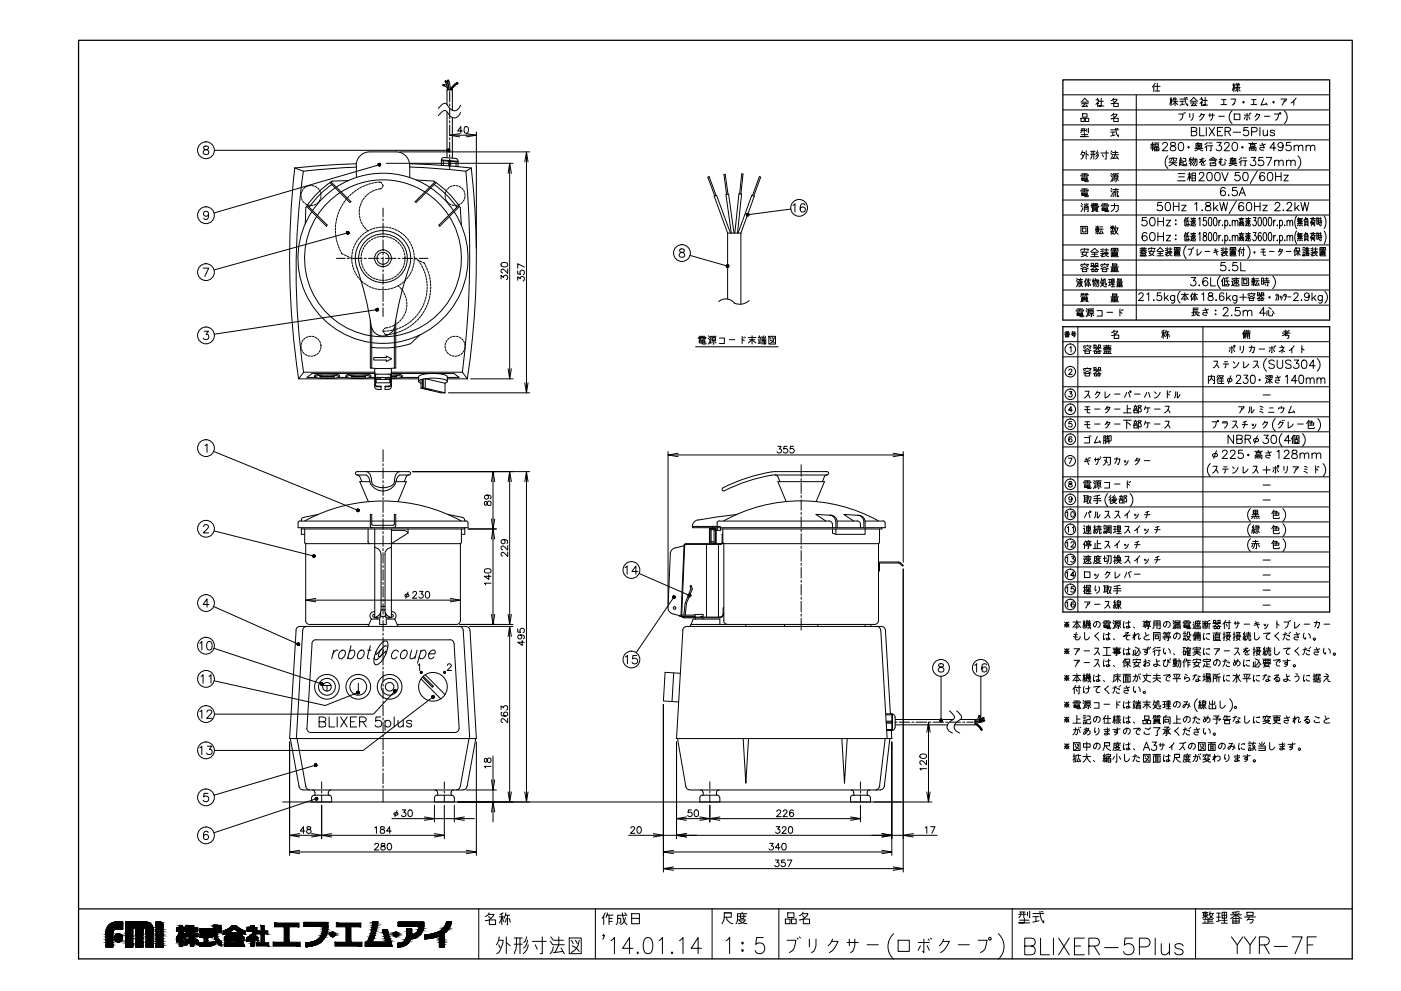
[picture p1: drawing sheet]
<svg xmlns="http://www.w3.org/2000/svg" width="420mm" height="297mm" viewBox="0 0 420 297" stroke-linecap="round" stroke-linejoin="round" font-family="sans-serif">
<path d="M23.6 12.1h381.9v275.3h-381.9zM318.8 23.9h80v72h-80zM318.8 97.9h80v85.5h-80zM23.6 272.4h381.9" fill="none" stroke="#000" stroke-width=".38"/>
<g fill="none" stroke="#000" stroke-width=".3">
<path d="M133.2 25.8l.8 .5 .2 .6M133.2 25.7h-.3M133.2 25.6h-.4M133.2 25.5l-.4 .1M133.2 25.5h-.4M133.2 25.4h-.4M133.4 24.4l.3 .3M133.5 24.3l.2 .3M133.6 24.3l.2 .3M133.6 24.2l.3 .3M133.7 24.1l.7 1.3 .2 1.5-.4-2.4 .4-.1 .5 2.5 2.2-2.1M134 24.5l-.4 .2 .6 1.3 .1 .9"/>
<path d="M134.1 31.4v-4.5h1.6v6.2M134.1 33.5v13.8M134.1 25.7l-.9-.4v.5M134.1 24.1l.2 .4M134.2 24.1l.2 .4M134.3 24l.1 .4M134.4 24l.1 .4M134.5 24l.1 .4M134.9 27.4v3.1M134.9 31.1v.7M134.9 32.4v3.2M134.9 36.2v.6"/>
<path d="M134.9 37.5v3.2M135.7 35.2v12.2M135.7 26.6l-.4 .3M136.8 24.9l-1.5 1.6M136.8 24.9l-.8 .6-.9 1.3M136.8 24.9l.1 .4M137.2 24.7l-.4 .2M137.3 24.8l-.4 .2M137.3 24.9l-.3 .2M137.4 25l-1.1 .8-.8 1.1M138.1 31.6a1.92 1.92 0 0 1-1.8 1.6 1.92 1.92 0 0 1-1.9-1.4 1.09 1.09 0 0 0-1-.8 1.09 1.09 0 0 0-1.1 .6l-.8 .9M138.1 33.7a1.92 1.92 0 0 1-1.8 1.7 1.92 1.92 0 0 1-1.9-1.5 1.09 1.09 0 0 0-1-.8 1.09 1.09 0 0 0-1.1 .6l-.8 .9"/>
<path d="M138.7 39.3h-1.4l.9-1.4v2M139.4 38a.68 .68 0 0 1 1 .3l.1 .5a.85 .85 0 0 1-.8 1.1 1.33 1.33 0 0 1-.3-1.9zM142.9 39.6v34.8M318.8 28.4h80M318.8 32.9h80M318.8 37.4h80M324.1 39.1h1.5M324.2 35.4h1v1h-1zM324.2 30.6l1.2-1.2 1.1 1.2M324.3 38.6h1.1M324.3 31.1h2M324.5 38.6l-.1 .9-.3 .3"/>
<path d="M324.6 30.6h1.5M324.7 34.1h1.3v1h-1.3zM325.1 38.6v1.2M325.3 39.9v1.1h-1.2h2.3M325.4 31.1l-.9 .8 1.5-.1M325.5 35.4h1v1h-1zM325.7 31.5l.5 .4M325.9 38.6v.8M326.4 38.5l-.1 1.3M328.7 29.9h.8v.4l-.8 1M329.2 29.4v.5M329.5 31.1l-.3-.3v1.1"/>
<path d="M329.6 30.4h1.3M330.3 29.4v2.4h-.8h1.5M333.1 39.6h1.3M333.1 38.9h2.3M333.7 39.6v1M333.8 34.3h1.2a2.07 2.07 0 0 1-1.8 1.3M333.8 29.8h1.2a1.94 1.94 0 0 1-1.8 1.3M333.8 34.7l.4 .4M333.8 30.2l.4 .3M334 33.9l-.8 .8M334 29.4l-.8 .8M334 35.4h1.4v1h-1.4z"/>
<path d="M334 31h1.4v.9h-1.4zM334.6 38.5a3.4 3.4 0 0 0 .8 2.5v-.6M334.9 38.5l.4 .1M340.8 28.4v67.5M346 25.6l-.4 .5M346.3 25.9h1.6M346.4 27.3h1.4M346.4 24.9l-.4 .7v1.8M347.1 24.9v2.4M350.9 29.7h.6M351.2 29.2v2.5M351.4 31l-.2-1.3-.4 1.6"/>
<path d="M351.7 31.3l.7-.9 .8 .9M351.7 30.4h1.5M351.9 29.7h1.1M352 29.4l-.3 .8M352.4 29.2v2.5M353.5 34.2h1.3a1.73 1.73 0 0 1-.9 1.8M353.9 30.4h1.3M353.9 29.7h2.3M354.5 30.4v1M355 33.8l.2 .2M355.2 31.2l-1.3 .3M355.3 29.2a3.2 3.2 0 0 0 .9 2.5v-.5"/>
<path d="M355.3 33.7l.2 .1M355.7 29.2l.3 .2M356.8 34v1.2M356.9 30.4l1.1-1.2 1.2 1.2M357 30.9h2M357.3 39.4l1.4-.1 .2-.4-.1-.5-1.5-.2v2.5h1a.66 .66 0 0 0 .7-.7 .66 .66 0 0 0-.7-.6M357.3 30.4h1.4M357.8 34l-.1 1.5-.5 .5M358 30.9l-.8 .8 1.4-.2M358.4 31.3l.4 .4M359.6 35l.6-.7h1l-.7 1.2-.7 .5M359.8 38.2v2.5h1.4"/>
<path d="M359.9 29.7h.8v.3l-.8 1M360.3 29.2v.5M360.3 34l-.1 .3M360.7 30.9l-.4-.4v1.2M360.8 30.1h1.3M361.4 29.2v2.3h-.7h1.5M361.8 38.2v2.5M362.5 34.5h1.7M362.6 38.2l1.7 2.5M362.8 34v1M363.7 34v1l-.4 .9-.3 .1M364.3 38.2l-1.7 2.5"/>
<path d="M365.1 39.4h1M365.5 34.9h1.7M366.2 31.3h1.7M366.3 29.9h1.4M366.7 38.2h-1.6v2.5h1.6M367 29.9v1.4M367.4 39.4l1.4-.1 .2-.4-.1-.5-1.5-.2v2.5M368.2 39.4l.8 1.3M369.2 29.7h1.3l-.3 1.3M369.5 33.2a2.55 2.55 0 0 0 0 3.8M369.6 25.5h.8M369.9 39.6h2.1"/>
<path d="M370 31.2l.2-.2-.7 .5M370 24.9v2.5M370.1 34.2h1.7v1.7h-1.7zM370.3 26.8l-.3-1.3-.4 1.6M370.4 26.3h1.5M370.5 25.3h1.3M370.7 25.8h1M370.7 26.5l.2 .2M370.9 27l-.5 .3M370.9 24.9l.2 .4M371.2 25.3l-.1 2.1M371.5 27l.4 .3"/>
<path d="M371.5 24.9l-.2 .4M371.7 26.5l-.2 .2M373.2 34.5h1.6M373.5 35l-.3 .7M374 34v2l-.2-.1M374.3 38.2h-1.2l-.1 1.1a.88 .88 0 0 1 1.3 0 .88 .88 0 0 1-.2 1.3 .88 .88 0 0 1-1.2-.4M374.5 35l.3 .7M374.7 34l.1 .2M375 33.8l.2 .2M375.2 31.3h1.6M375.4 39.5l1.4-.1 .2-.4-.1-.6-1.5-.2v2.5M375.4 29.9h1.3"/>
<path d="M376 29.9v1.4M376.3 35l.5-.7h1a2.54 2.54 0 0 1-1.3 1.7M377 34l-.2 .3M377.9 38.2v2.5M378.8 39l.1 1.6 .6 .1 .6-.5M379 29.5l-.8 2 1.6-.3M379.2 34.9h1.6M379.7 30.9l.3 .6M380.1 39v1.7M382.2 34.2h1.3a1.73 1.73 0 0 1-1 1.8M382.3 39.4a.73 .73 0 0 0-.7-.4 .73 .73 0 0 0-.7 .4l.2 .2 1 .4 .2 .3a.73 .73 0 0 1-.7 .4 .73 .73 0 0 1-.7-.4M384.2 29.7h1.7l-.7 .8"/>
<path d="M385.2 30l-.7 1.5M385.2 33.2a2.55 2.55 0 0 1 0 3.8M387.2 30.9l.8-.7v1.3M388.7 29.4l-.7 .8M61.2 43.9a.51 .51 0 0 0 .2 .9 .93 .93 0 0 1 1 .3 .93 .93 0 0 1 .1 1l-1 .2a.7 .7 0 0 1-.6-.8 .7 .7 0 0 1 .8-.6l.4-.1a.5 .5 0 0 0 .3-.9zM64.3 45.1h70.2M88.4 50.3a240.9 240.9 0 0 0 1.2 63.2M90.3 58.6v.6M90.5 57.7l-.2 .6M90.5 59.5l.2 .6M90.8 56.8l-.3 .6M91 51.3a206.4 206.4 0 0 0 0 60.2"/>
<path d="M91.5 56.2l-.5 .4M92.4 55.8l-.6 .2M93.3 55.6l-.6 .1M93.6 55.6l.6 .2M94.5 55.9l.5 .3M95.3 56.4l.4 .4M95.9 57.1l.2 .6M96 59.8l-.3 .5M96.2 58l.1 .6M96.3 58.9l-.2 .6M99.3 54.5l5.9 6-.3 .2-5.9-5.9M99.5 55.3a26.9 26.9 0 0 0-6.8 6.8"/>
<path d="M100.5 56.3a25.5 25.5 0 0 0-6.8 6.8M102 57.7a23.5 23.5 0 0 0-6.8 6.8M104 59.6l-.4 .5M104.5 54.1l-4.9 .2a27.7 27.7 0 0 0-7.9 7.9l-.1 4.9M104.6 58.9l-.4 .4M105.3 58.2l-.4 .4M106.1 57.6l-.5 .4M106.8 57l-.5 .4M106.8 50.1l-15.8 1.2M106.9 49.5v3.7M106.9 49.1l-12.3 .7-6.2 .5 2.6 1M107.6 56.5l-.5 .4"/>
<path d="M108.4 56.1l-.5 .3M109.2 59.3l-.3 .5M109.3 55.7l-.6 .2M109.9 58.6l-.5 .5M110.2 55.3l-.6 .3M110.6 58l-.5 .4M110.8 45.5a4 4 0 0 0-4 4M110.9 45.5h7.9a4 4 0 0 1 4 4M111.1 55l-.6 .2M111.4 57.5l-.5 .3M112 54.8l-.6 .2M112.3 57.1l-.6 .2"/>
<path d="M113 54.7l-.6 .1M113.1 56.8l-.5 .2M113.3 54.7h1l.2 .3M113.8 49.4l-49.6 14.5M114.5 56.4l-1.1 .3M114.7 55.3l.2 .3-.2 .5M115.9 49h38M119.9 45.5h39M122.8 50.1l7.8 .4 9.1 .8M122.8 49.1l6.2 .2 12.3 1M122.9 49.5v3.7M124.8 53.9l5.3 .4a27.7 27.7 0 0 1 7.9 7.9"/>
<path d="M127.4 57.5a23.5 23.5 0 0 0-25.1 0M127.7 57.7a23.5 23.5 0 0 1 6.8 6.8M128.8 56.1a25.5 25.5 0 0 0-27.9 0M129.2 56.3a25.5 25.5 0 0 1 6.8 6.8M130.2 55.3a26.9 26.9 0 0 1 6.8 6.8M130.4 54.5l-5.9 6 .3 .2 6-5.9M132.4 48.1l5 .4M132.4 47.9l5 .5M133 48.2v1.4M133.5 58.6v.6M133.6 57.7l-.1 .6M133.6 59.5l.3 .6"/>
<path d="M134.1 56.8l-.3 .6M134.6 48.3v1.4M134.7 56.2l-.4 .4M134.9 41.3v.6M134.9 42.6v3.1M134.9 46.4v.6M134.9 47.6v3.1M134.9 40.5h8M135.2 48.4v1.4M135.5 55.8l-.5 .2M136.5 55.6l-.7 .1M136.8 48.5v1.4"/>
<path d="M136.8 55.6l.6 .2M137.3 48.3l-.2-.6-.5-.2-3.6-.3-.6 .6v1.7M137.4 48.3v1.7M137.7 55.9l.5 .3M137.9 40.1l-3 .4 3 .5M138.5 56.4l.4 .4M139.1 57.1l.2 .6M139.2 59.8l-.3 .5M139.4 58l.1 .6M139.4 58.9l-.1 .6M139.9 40.1l3 .4-3 .5M141.3 50.3a241.8 241.8 0 0 1-1.1 63.3"/>
<path d="M141.3 50.3l-1.6 1a278.6 278.6 0 0 1-1 60.3M152.4 52l.5-3 .5 3M152.9 49v64.6M157.4 48.5l.5-3 .5 3M157.9 45.5v72.2M214.7 58.6l-2-5.7-.4 .2 2.1 5.7M218.3 58.3l-.8-6h-.4l.8 6M221.8 58.1l.6-6 .4 .1-.6 5.9M225.7 58.6l2-5.7 .4 .2-2.1 5.7M318.8 41.9h80M318.8 50.9h80M318.8 55.4h80"/>
<path d="M318.8 60h80M324.1 57.3l.2-.3h2.1l-.2 .3M324.1 52.8l.2-.4h2.1l-.2 .4M324.3 40.4h1.9M324.4 57.9h1.7v.7h-1.7zM324.4 53.4h1.7v.7h-1.7zM324.4 58.3h1.7M324.4 57.6h.5M324.4 57.3h.5M324.4 56.6h1.7M324.4 53.7h1.7M324.4 53.1h.5"/>
<path d="M324.4 52.8h.5M324.4 52.1h1.7M324.5 45.7h.8a2.24 2.24 0 0 1-1.1 2M324.5 46.4l.3 .4M324.6 45.2l-.5 1.2M325.3 57.9l.1 1h.8l.2-.3M325.3 53.4l.1 1.1h.8l.2-.4M325.3 52.1v1M325.3 56.6v1M325.6 57.6h.5M325.6 57.3h.5M325.6 53.1h.5"/>
<path d="M325.6 52.8h.5M325.7 45.2v2.5M325.7 46l.7 .5M327.1 46.3h1.3M327.1 45.4h1.3M327.5 45.4l-.1 1.6-.3 .7M328 45.4v2.3M329.1 45.2l-.4 .8M329.3 45.7l-.3 .8-.3 .3M329.4 46.4l-.3 .8-.5 .5M330.1 45.9h2.3M330.6 46.4l.3 .6"/>
<path d="M331.8 45.2v2.5h-.4M333.1 57.1l.4 .5M333.1 52.6l.4 .5M333.1 45.9l.4 .5M333.2 56.4l.4 .6M333.2 52l.4 .4M333.2 45.2l.4 .5M333.6 57.9l-.5 1M333.6 53.4l-.5 1.1M333.6 46.7l-.5 1M333.6 46.4h1.8M333.7 45.7h1.6"/>
<path d="M333.9 56.8h1.5M334.1 57.8v.6l-.4 .5M334.2 52.5h1.1v.9h-1.1zM334.2 53h1.1M334.4 53.8l-.3 .3M334.4 40.4l-1.3 .4M334.5 45.2v1.2l-.6 1.1M334.6 57.8v1.1M334.7 56.4a1.01 1.01 0 0 1-.8 1.2l1.3-.2M334.7 52.3l-.2 .2M334.8 53.4v1.1h-.2M334.9 46.8l.5 .9"/>
<path d="M335 57.2l.4 .4M335.1 57.8v1.1h.3v-.3M335.1 53.8l.3 .3M335.2 47.3l-1.6 .2M335.4 52.1h-1.6v1.6l-.2 .6M345.2 44.7v-1.5h.9v1.5h-.3M345.6 42.7v2.5M346.2 44.2h1.3v1h-1.3zM346.2 44.7h1.3M346.2 42.9h1.3M346.4 43.2h1v.7h-1zM346.9 44.2v1"/>
<path d="M348.7 43.3l.5-.6h.5l.4 .5-.4 .8-1.1 1.2h1.7M350.3 46.7a2.63 2.63 0 0 0 0 3.8M350.6 47.8l.2-.4h2.2l-.2 .4M350.6 48.8h2.4M351.2 42.8a.51 .51 0 0 0 .2 .9h.5a.72 .72 0 0 1 .7 .7 .72 .72 0 0 1-.6 .8l-.8-.1-.2-.4a1.19 1.19 0 0 1 1.4-1.2l.1-.5a.95 .95 0 0 0-1.3-.2zM351.4 47.6l-.3 .7-.3 .1M351.8 48.8l.3 .4 .9 .5M351.8 48.4a1.32 1.32 0 0 1-1.2 1.3M351.8 47.2v.2M351.9 47.6l.2 .7h.5l.2-.2M353.2 54.2h2.3M353.3 52h2"/>
<path d="M353.5 53h1.7M353.6 48.2h1M353.7 42.8a.8 .8 0 0 1 1.2 .4 1.26 1.26 0 0 1-.8 2 1.6 1.6 0 0 1-.4-2.4zM353.8 49a2.43 2.43 0 0 0 2.2 .7M353.8 48.5l-.2 1.2M353.8 47.7h.6M354.1 48.7h.5M354.1 47.2v2.2M354.9 47.5h.7v.9h-.8l.1 1h.8l.1-.5M356.2 52.2h1M356.7 47.5v.4h.7M356.7 51.7v2.5"/>
<path d="M356.7 47.9l-.1 .5M357.1 47.2v2.5M357.2 53.5l-.5-1.3-.6 1.7M357.4 48.5l-.7 .5M357.5 51.9h1v2.3h-1zM357.5 52.6h1M357.5 53.4h1M357.8 47.7h1.2v1.7l-.6 .3M357.9 47.2l-.5 1.2M358.1 47.7l-.1 .8-.6 .9M358.3 44.5h2.4M358.5 47.7l-.2 1.3-.4 .7"/>
<path d="M358.7 44.5v-1.5h1.7v1.5M358.8 44.2l.7-.5 .7 .5M358.8 43.7h1.4M359.1 43.3l.1 .2M359.4 42.7l-.4 .3M359.5 44.5l1.2 .7M359.5 44.2a1.17 1.17 0 0 1-1.2 1M359.5 43.2v1.1M359.6 52.3l.1-.4 .4-.2 .8 .2a.81 .81 0 0 1-.2 1.1l-1.2 1.2h1.7M360 43.3l-.2 .2M360.6 47.3l-.8 1.4 1-.5 .2 .8M361.1 47.5l-1.3 .4"/>
<path d="M361.6 48l-1.3 1 .2 .5 1-.1M361.9 43.9v1.3M362 43.5l-.7 .7M362 42.7l-.7 .7M362.2 51.8a.92 .92 0 0 1 1.3 .4v.6a1.06 1.06 0 0 1-.9 1.4 1.65 1.65 0 0 1-.4-2.4zM362.4 43.7h1.3M362.5 42.9h1M362.6 48l1.2-.8 1.1 .8M363 48.9h1.6v.8h-1.6zM363 48.1h1.6l-.5 .6-.5 .2M363.2 43.7v1.5h-.3M363.3 47.7h1"/>
<path d="M364.6 51.8a.86 .86 0 0 1 1.2 .4 1.18 1.18 0 0 1 .1 1.4 1.18 1.18 0 0 1-1.3 .5 1.88 1.88 0 0 1 0-2.3zM364.9 42.7h1.4l-.8 1a.82 .82 0 0 1 .7 1.3 .82 .82 0 0 1-1.5-.3M366.1 47.3v1.4l-.3 .2-.2-.4 .2-.1 .3 .1-.1 .7a.82 .82 0 0 0 .8 .3 .82 .82 0 0 0 .6-.6l-.1-.4M366.4 51.7l1 2.5 .9-2.5M366.6 47.7l-1 .2M367.2 43.3l.5-.6h.5l.4 .5-.1 .5-1.4 1.5h1.7M367.3 47.9l.5 .3M367.4 56.5a.73 .73 0 0 0-.7-.3 .73 .73 0 0 0-.6 .5 1.46 1.46 0 0 0 .6 2 .78 .78 0 0 0 .9-.7 .78 .78 0 0 0-.8-.9 .78 .78 0 0 0-.8 .7M368.4 58.6h.2zM368.6 49h2.4M369 49v-1.5h1.6v1.5M369.1 48.7l.7-.6 .6 .6"/>
<path d="M369.1 48.1h1.3M369.3 47.8l.2 .2M369.6 47.2l-.3 .3M369.8 49l1.2 .7M369.8 48.7a1.03 1.03 0 0 1-1.2 1M369.8 47.7v1.2M369.9 42.8a.8 .8 0 0 1 1.1 .4l.1 .5a1.09 1.09 0 0 1-.7 1.5h-.2a1.55 1.55 0 0 1-.3-2.4zM370.3 47.8l-.2 .2M370.9 56.2h-1.2l-.1 1a.88 .88 0 0 1 1.3 .1 .88 .88 0 0 1-.2 1.3 .88 .88 0 0 1-1.2-.4M371.6 58.7l1-2.5 .9 2.5M371.7 51.7h-1.2l-.1 1.1a.89 .89 0 0 1 1.4-.1 .89 .89 0 0 1-.2 1.4 .89 .89 0 0 1-1.3-.4M372 57.8h1.2"/>
<path d="M372.1 48.4v1.3M372.3 48l-.7 .7M372.3 47.2l-.7 .7M372.6 48.2h1.4M372.8 47.3h1M373 51.8a.86 .86 0 0 1 1.2 .4 1.29 1.29 0 0 1-.8 2 1.65 1.65 0 0 1-.4-2.4zM373.5 48.2v1.5h-.4M374.5 43h2.3M374.7 45.2v-1h2v1h-.2M375 43.4h1.3v.5h-1.3zM375.2 44.5h1v.5h-1zM375.2 47.2h1.3l-.7 .9a.84 .84 0 0 1 .6 1.4 .84 .84 0 0 1-1.4-.3"/>
<path d="M375.7 42.7v.3M377.1 51.2l-2.2 3.8M378.5 42.9l.7 1.4-1.2-.1-.2 .5 .5 .3h.7M378.8 47.2h-1.2l-.1 1.1a.89 .89 0 0 1 1.3-.1 .89 .89 0 0 1-.2 1.4 .89 .89 0 0 1-1.3-.4M379.2 52l-.1-.2a.92 .92 0 0 0-1.2 .4 1.52 1.52 0 0 0 .6 2 .76 .76 0 0 0 .8-.7 .76 .76 0 0 0-.7-.8 .76 .76 0 0 0-.8 .7M379.5 43.2l-1.7 .3M379.7 47.2h1.7l-1.2 2.5M380.4 51.8a.86 .86 0 0 1 1.2 .4l.1 .6a1.06 1.06 0 0 1-.9 1.4 1.61 1.61 0 0 1-.4-2.4zM382.3 48.5l.5-.5 .6 .1 .1 1.6M382.3 48v1.7M382.6 51.7v2.5M382.6 52.9h1.6"/>
<path d="M382.6 44.3h-1.7l1.1-1.6v2.5M383.5 48.5l.7-.5 .6 .1v1.6M384.2 51.7v2.5M384.8 43.5a.79 .79 0 0 1-1.1 .7 .79 .79 0 0 1-.3-1.2 .79 .79 0 0 1 1.3 0 1.71 1.71 0 0 1-.6 2.2l-.7-.4M385 52.5h1.4l-1.4 1.7h1.4M385.8 48.5l.6-.5 .6 .1 .1 1.6M385.8 48v1.7M387 42.7h-1.1l-.2 1a.9 .9 0 0 1 1.4 0 .9 .9 0 0 1-.2 1.4 .9 .9 0 0 1-1.3-.4M387.1 48.5l.6-.5 .6 .1 .1 1.6M388.1 44l.6-.5 .6 .2 .1 1.5M388.1 43.5v1.7M389.2 46.7a2.54 2.54 0 0 1 0 3.8"/>
<path d="M389.4 44l.6-.5 .6 .2 .1 1.5M391.7 44l.6-.5 .6 .2 .1 1.5M391.7 43.5v1.7M393 44l.6-.5 .6 .2 .1 1.5M62.6 64.1a.76 .76 0 0 1-1.1 .7 .76 .76 0 0 1-.3-1.2 .76 .76 0 0 1 1.2 0 2.33 2.33 0 0 1-.2 2.1 .75 .75 0 0 1-1.1-.3M90.8 60.3l.5 .5M91.5 61l.6 .3M92 61.9l5.9 5.9M92.2 61.6l5.9 5.9M92.4 61.4l.5 .2M93.5 63.4a25.5 25.5 0 0 0 17.6 39.2M93.9 61.5l-.6 .1"/>
<path d="M94.8 61.2l-.6 .2M95 64.9a23.5 23.5 0 0 0 16.1 35.7M95.5 60.6l-.5 .4M98.1 67.5l-.2 .3M100.6 68.3v.6M100.6 69.2v.7M100.7 70.2v.6M100.7 67.3l-.1 .7M100.8 71.1l.1 .7M100.8 66.4l-.1 .6M100.9 77.4h2.6M101 72.1l.1 .6"/>
<path d="M101 65.5l-.1 .6M101.2 73l.2 .6M101.2 64.5l-.1 .7M101.5 73.9l.3 .6M101.6 63.6l-.3 .6M101.9 74.8l.2 .5M101.9 62.8l-.2 .5M102.3 75.6l.2 .4 .5 .3M102.4 61.9l-.3 .6M102.9 61.1l-.4 .6M103.3 76.4l.6 .3M103.4 60.3l-.4 .5"/>
<path d="M104.1 77.4h.7M104.1 76.8l.6 .3M104.3 69.8l-40.1 11.1M105 77.2l.5 .2v.7M105.4 77.4h3.2M105.5 78.4l.1 .6M105.5 76.5v.6M105.7 79.3l.1 .6M105.7 75.5l-.1 .7M105.9 74.6l-.2 .6M106.2 73.8l-.2 .6M106.7 72.9l-.3 .6"/>
<path d="M107.2 72.1l-.4 .5M107.7 63.7l.1 .7M107.8 71.3l-.5 .5M107.8 62.8l-.1 .6M107.8 64.7l.1 .6M108 61.9l-.1 .6M108 65.6l.2 .6M108.3 61l-.2 .6M108.3 66.5l.3 .6M108.3 77v.6M108.3 77.9l.1 .6M108.4 70.6l-.4 .5"/>
<path d="M108.4 76l-.1 .6M108.4 78.9l.2 .6M108.7 60.1l-.3 .6M108.7 67.4l.4 .5M108.7 75.1l-.2 .6M108.7 79.8l.3 .6M109.1 74.2l-.2 .6M109.1 70l-.4 .4M109.2 77.4h.6M109.3 68.1l.4 .5M109.7 73.4l-.4 .5M109.9 68.8l.4 .4"/>
<path d="M109.9 69.5l-.5 .3M110.3 72.7l-.4 .5M110.5 77.4h3.2M110.7 69l-.5 .3M111 72.1l-.4 .4M111.6 68.6l-.6 .3M111.9 71.6l-.6 .3M112.5 68.3l-.6 .3M112.8 71.2l-.6 .2M113.4 68.2l-.6 .1M113.7 71l-.6 .1M114.3 77.4h.6"/>
<path d="M114.4 68.1h-.6M114.6 70.9h-.6M114.7 68l.6 .1M114.9 62.4v2.6M114.9 65.6v.6M114.9 66.9v3.1M114.9 70.7v.6M114.9 71.9v3.2M114.9 75.7v.7M114.9 77v3.2M115 70.8l.6 .1M115.6 77.4h3.1"/>
<path d="M115.7 68.1l.6 .1M115.9 70.9l.6 .2M116.6 68.2l.6 .1M116.9 71.1l.6 .3M117.5 68.4l.6 .2M117.8 71.5l.5 .3M118.4 68.8l.6 .2M118.6 72l.5 .4M119.3 69.1l.5 .4M119.3 72.6l.5 .4M119.4 77.4h.6M120 73.3l.4 .5"/>
<path d="M120.1 69.7l.5 .3M120.6 74.1l.2 .5M120.6 77.4h3.2M120.8 70.2l.6 .4M121 74.9l.2 .6M121.1 79.6l-.3 .6M121.3 75.9l.1 .6M121.3 78.7l-.1 .6M121.4 76.8l.1 .6M121.4 77.8v.6M121.5 77.4h.1M121.6 70.8l.4 .5"/>
<path d="M122.2 71.6l.4 .5M122.8 72.4l.3 .5M123.2 73.2l.3 .6M123.6 74l.2 .6M123.9 74.9l.2 .6M124 79.6l-.2 .6M124.1 75.9l.1 .6M124.2 78.7l-.1 .6M124.2 76.8l.1 .6 .4 .3M124.2 77.7v.7M124.4 77.4h.7M125 77.8l.6 .3"/>
<path d="M125.4 77.9l.4 .7M125.7 77.4h2.6M125.9 78.2l.6 .3M126 78.9l.3 .5M126.5 79.7l.3 .5M126.8 78.6l.4 .2 .3 .5M127.6 79.6l.3 .5M131.6 67.5l.2 .3M134.1 60.3l.4 .5M134.7 61l.5 .3M134.8 64.9a23.5 23.5 0 0 1-16.1 35.7M135.5 61.4l.7 .2"/>
<path d="M136.2 63.4a25.5 25.5 0 0 1-17.5 39.2M137.1 61.5l-.6 .1M137.6 61.6l-6 5.9M137.8 61.9l-5.9 5.9M138 61.2l-.6 .2M138 62.2l.4 5.3M138.7 60.6l-.5 .4M150.4 79l.7-.3a.85 .85 0 0 1 1.2 .7 1.07 1.07 0 0 1-1.1 .6 1.07 1.07 0 0 1-.9-.7zM203.9 74.7a.52 .52 0 0 0 .3 .9 .9 .9 0 0 1 .9 .3 .9 .9 0 0 1 0 1.1l-.3 .1a.83 .83 0 0 1-1.1-.5 .98 .98 0 0 1 1.2-1l.2-.1 .1-.5a.87 .87 0 0 0-1.3-.3zM206.9 76.6l11.3 3.2M218.2 69.9l-4-11.1 .7-.2 4.2 11.3M218.2 69.9v19.7"/>
<path d="M218.2 69.9h4M219.3 69.9l-1.6-11.6 .8-.1 1.6 11.7M220.4 69.9l1.2-11.8 .8 .1-1.2 11.7M221.3 69.9l4.2-11.3 .7 .2-4 11.1M222.2 69.9v21.3M237.2 62.7l-13 1.7M237.8 61.6l.6-.5v2.5M241.4 61.4a.75 .75 0 0 0-1.1-.2 1.48 1.48 0 0 0 .4 2.4 .78 .78 0 0 0 .8-.8 .78 .78 0 0 0-.7-.8 .78 .78 0 0 0-.8 .8M318.8 64.4h80M318.8 73.4h80M318.8 77.9h80M324.1 75.1l.2-.4h2.1l-.2 .4"/>
<path d="M324.1 79.6l.2-.4h2.1l-.2 .4M324.1 75.6h2.3M324.2 67.9h2v2.1h-2zM324.2 61.6l.4 .5M324.3 60.9l.4 .5M324.7 62.5l-.5 .9M324.7 68.3h1v1.2h-1zM324.8 79.6l-.5 .4M325.2 63.4v-1.6h1.1v1.6h-.1M325.2 61.1l.3 .5M325.2 62.7h1.1M325.2 62.2h1.1"/>
<path d="M325.3 75.1l-.9 1.1 1.7 .7M325.3 74.4v.3M325.3 78.9v.3M325.7 60.9v.9M325.7 79.6l.5 .4M326 75.6a1.54 1.54 0 0 1-1.7 1.3M326.3 61.1l-.3 .4M327.1 75.5l1.2-1.1 1.1 1.1M327.1 76.9h2.3M327.1 79.9h2.3M327.3 78.9h.6v.7h-.6zM327.3 75.6h2"/>
<path d="M327.3 61.1h1.9v.3h-1.9l-.1 .4h2.3l-.3 .3M327.4 76.2h1.7M327.6 62.1h1.4v1.1h-1.4zM327.6 62.5h1.4M327.6 62.8h1.4M327.9 63.3l-.6 .1M328 60.9v.8l-.7 .6M328.3 79.9l.3 .4 .8 .5M328.3 79.4a1.39 1.39 0 0 1-1.2 1.4M328.3 75.6v1.3M328.5 69.9h1.2M328.6 78.9h.7v.7h-.7z"/>
<path d="M328.6 68h1M328.7 68.8h.8v-.5h-.8v1.1h.8v-.6M328.7 60.9v1.2M328.8 63.3l.5 .1M329.1 67.7v2.5M329.7 68.7h1.2M329.8 68h.9M330.1 79.6l.2-.4h2.1l-.1 .4M330.1 76h2.3M330.1 74.7l.4 .2M330.2 61.8l.2-.4h2.1l-.2 .4M330.3 68.7l-.6 1.3h.6l.4-.3"/>
<path d="M330.5 62.5h1.7v.6h-1.7zM330.5 69.3l.4 .7M330.5 62.8h1.7M330.5 62.1h.5M330.5 61.8h.5M330.5 61.1h1.7M330.6 76.4v.5M330.6 75.2l-.5 .2M330.8 74.4v1.4M330.8 79.6l-.5 .4M331.1 76.1l-1 .5M331.1 74.9h1.3"/>
<path d="M331.2 75.6h1.1M331.2 78.9v.3M331.3 75.8v.2M331.3 62.5l.2 .9h.8l.2-.3M331.3 61.1v1M331.4 76.1l.7 .7 .3 .1M331.4 76.8l-1.1 .1M331.7 62.1h.5M331.7 61.8h.5M331.8 74.4v1.2M331.8 79.6l.5 .4M332.1 76.3l-.3 .2"/>
<path d="M333 68.7l.6-.5 .6 .5M333 69.3h1.2M333 68.2h1.2M333.1 75.2h2.3M333.2 61.6h2.2v1.3l-.5 .5h-.3M333.2 67.7l.2 .3M333.3 74.4h2v.5h-2zM333.3 75.6v1.3h2.1M333.6 75.6h1.5v1h-1.5zM333.6 69l-.4 .7 .8 .5M333.6 79.1h1.3v.7h-1.3zM333.6 76.3h1.5"/>
<path d="M333.6 76h1.5M333.6 67.7v1.1M333.6 79.4h1.3M333.9 69.3a.8 .8 0 0 1-.8 .9M334 74.4v.5M334 67.7l-.2 .3M334.2 60.9l-.1 1.7-.9 .8M334.2 74.9v.7M334.4 68.5a1.88 1.88 0 0 0 1 1.7M334.4 68.3h1M334.5 67.7l-.3 1.3M334.5 74.4v.5"/>
<path d="M335.2 68.3l-.3 1.1-.7 .8M341.9 76.7h1.9M341.9 75.2h1.9M341.9 74.4h1.9M342 74.9h1.7M342 76.7h1.7M342.1 76.7v-.7h1.5v.7M342.5 74.2v.4M342.6 76v.7M342.8 74.7v.5l-.7 .4M343.1 76v.7M343.1 74.2v.4"/>
<path d="M343.3 75.4l.5 .3M343.6 75.5l-1.7 .1M343.8 65.2h-1.2l-.1 1.1a.89 .89 0 0 1 1.4-.1 .89 .89 0 0 1-.2 1.4 .89 .89 0 0 1-1.3-.4M343.9 70a.73 .73 0 0 0-.7-.3 .73 .73 0 0 0-.6 .5 1.46 1.46 0 0 0 .6 2 .78 .78 0 0 0 .9-.7 .78 .78 0 0 0-.8-.9 .78 .78 0 0 0-.8 .7M344.4 74.9l.1-.5h1.9l-.2 .5M344.4 75.3h2M345.1 65.3a.86 .86 0 0 1 1.2 .4 1.18 1.18 0 0 1 .1 1.4 1.18 1.18 0 0 1-1.3 .5 1.88 1.88 0 0 1 0-2.3zM345.1 69.8a.8 .8 0 0 1 1.2 .4 1.26 1.26 0 0 1-.8 2 1.55 1.55 0 0 1-.4-2.4zM345.4 74.9l-.7 1.1 1.4 .7M345.4 74.2v.2M346 75.3a1.31 1.31 0 0 1-1.5 1.4M346.9 75.2l1-1 1 1"/>
<path d="M346.9 76.7h2M347.1 75.4h1.7M347.2 65.2v2.5M347.2 69.7v2.5M347.2 76h1.4M347.2 66.4h1.7M347.2 70.9h1.7M347.9 75.4v1.3M348.4 60.7h-1.2l-.1 1.1a.89 .89 0 0 1 1.4 0 .89 .89 0 0 1-.2 1.3 .89 .89 0 0 1-1.3-.4M348.9 65.2v2.5M348.9 69.7v2.5M349.5 75.7h2"/>
<path d="M349.5 74.4l.3 .2M349.7 60.8a.78 .78 0 0 1 1.2 .4 1.15 1.15 0 0 1 .1 1.4 1.15 1.15 0 0 1-1.3 .4 1.98 1.98 0 0 1 0-2.2zM349.8 66h1.3l-1.3 1.7h1.3M349.8 70.5h1.3l-1.3 1.7h1.3M349.9 76.1v.6M350 75l-.5 .2M350.1 74.2v1.3M350.3 75.8l-.8 .5M350.3 74.6h1.2M350.4 75.4h1M350.5 75.5v.2M350.6 75.8l.9 .9"/>
<path d="M350.6 76.6l-.9 .1M350.9 74.2v1.2M351.2 76l-.3 .2M351.9 60.7v2.5M351.9 61.9h1.7M352.1 75h1.9M352.2 74.2h1.7v.5h-1.7zM352.2 75.4v1.3h1.8M352.5 75.4h1.3v.9h-1.3zM352.5 76h1.3M352.5 75.7h1.3M352.8 74.2v.5"/>
<path d="M353 74.7v.7M353.3 74.2v.5M353.6 60.7v2.5M354.4 61.5h1.3l-1.3 1.7h1.3M355.3 65.8l-.2 .6M355.3 70.4l-.2 .4M355.5 65.2l-.2 .6v1.9M355.5 69.7l-.2 .7v1.8M355.5 67.7h1M355.5 72.2h1M355.7 73.7a2.85 2.85 0 0 0 0 3.8M355.7 66.3h.9"/>
<path d="M355.7 70.8h.9M356.2 65.3v1l.4 1.2v-.3M356.2 67.2l-.7 .3M356.2 69.9v.9l.4 1.2v-.3M356.2 71.7l-.7 .3M356.3 74.7h1.1a1.77 1.77 0 0 1-.8 1.8M356.5 65.2l-.8 .3v1.9M356.5 69.7l-.8 .3v1.9M357.1 67.7l.2-.3 .4 .3h.9M357.1 66.3h.2v1.1M357.1 72.2l.2-.3 .4 .3h.9M357.1 70.8h.2v1.1"/>
<path d="M357.2 65.3l.1 .5M357.2 69.9l.1 .4M357.4 67.4l.6-.8 .6 .8M357.4 71.9l.6-.8 .6 .8M357.4 65.5h1.2M357.4 70h1.2M357.6 66h.8v.6h-.8zM357.6 70.5h.8v.6h-.8zM357.6 74.4l.1 .1M357.9 74.2l.1 .2M358 65.2v2.3M358 69.7v2.3"/>
<path d="M358.3 61.2l.6-.5v2.5M359 74.7v1.8l.9-.5 .4-.6M359.5 65.7l.4-.5v2.5M359.5 70.2l.4-.5v2.5M360.4 63h.3zM361 69.8v.7a.83 .83 0 0 1 .9 .8 .83 .83 0 0 1-.7 .9 .91 .91 0 0 1-.4-1 .91 .91 0 0 1 .9-.7v-.7zM361.4 75.4h1.4M361.7 60.8a.51 .51 0 0 0 .3 .9 .87 .87 0 0 1 1 .3 .87 .87 0 0 1-.1 1l-.8 .2a.7 .7 0 0 1-.7-.8 .7 .7 0 0 1 .8-.6l.5-.1a.52 .52 0 0 0 .2-.9zM361.7 65.2h-.7l-.1 1.1 .1-.2a.82 .82 0 0 1 1 .6 .82 .82 0 0 1-.6 1l-.4-.1-.2-.4M362.6 65.3l.4-.1a2.02 2.02 0 0 1 0 2.5l-.4-.1-.2-.4zM362.6 69.8l.4-.1a2.02 2.02 0 0 1 0 2.5h-.2a2.19 2.19 0 0 1-.2-2.4zM364 60.7v2.5"/>
<path d="M364.1 65.3l.4-.1a1.6 1.6 0 0 1 .4 2l-.4 .5-.4-.1-.1-.4-.1-.9zM364.1 69.8l.4-.1a1.88 1.88 0 0 1 0 2.5h-.2a2.09 2.09 0 0 1-.2-2.4zM364.4 74.5l.7 2M364.5 62.2l.8 1M365.1 74.9l-1 .3M365.2 61.5l-1.2 1.2M365.4 75.4l-1.4 .3M365.5 66v1.7M365.5 70.5v1.7M365.8 60.7l.6 2.5 .6-2.5 .6 2.5 .6-2.5M366.1 66l-.4 .1-.2 .6M366.1 70.5l-.4 .1-.2 .6"/>
<path d="M366.2 75.7h2M366.2 74.4l.4 .2M366.6 67.5v.2zM366.6 71.9v.3zM366.6 76.1v.6M366.7 75l-.5 .2M366.8 74.2v1.3M367.1 75.8l-.9 .5M367.1 74.6h1.1M367.1 75.4h1M367.2 75.5v.2M367.3 66.4l.3-.4a.88 .88 0 0 1 .7 .9 .88 .88 0 0 1-.7 .8l-.3-.4"/>
<path d="M367.3 70.9l.2-.3a.81 .81 0 0 1 .9 .6 .81 .81 0 0 1-.5 1l-.6-.4M367.3 66v2.5M367.3 70.5v2.5M367.4 75.8l.8 .9M367.4 76.6l-1 .1M367.4 78.7h-1.1l-.2 1.1a.89 .89 0 0 1 1.4-.1 .89 .89 0 0 1-.2 1.4 .89 .89 0 0 1-1.3-.4M367.7 74.2v1.2M367.9 76l-.2 .2M368.8 75h1.9M368.8 67.5v.2zM368.8 71.9v.3zM368.9 74.2h1.7v.5h-1.7z"/>
<path d="M368.9 75.4v1.3h1.8M369.2 75.4h1.3v.9h-1.3zM369.2 76h1.3M369.2 75.7h1.3M369.5 74.2v.5M369.6 66.5l.3-.5 .4 .1 .1 1.6M369.6 71l.3-.5 .4 .1 .1 1.6M369.6 66v1.7M369.6 70.5v1.7M369.8 74.7v.7M370 74.2v.5M370.4 66.5l.4-.5 .4 .1v1.6"/>
<path d="M370.4 71l.2-.4h.6v1.6M370.8 60.2l-2.2 3.8M371 78.7h-1.2l-.1 1.1a.88 .88 0 0 1 1.3-.1 .88 .88 0 0 1-.1 1.3 .88 .88 0 0 1-1.3-.3M371.5 65.5h1.6M371.5 70h1.6M371.7 67.7v-1h1.3l-.1 1M371.7 72.2v-1h1.3l-.1 1M371.7 74.9l-.4 .5M371.9 65.8h.9v.6h-.9zM371.9 70.4h.9v.4h-.9zM371.9 74.9h1.4M372 74.2l-.3 .7v1.8"/>
<path d="M372 67h.6v.5h-.6zM372 71.5h.6v.5h-.6zM372.1 78.7v2.5h1.4M372.2 75.4l.2 .6M372.3 65.2v.3M372.3 69.7v.3M372.9 61.1a.7 .7 0 0 0-1.1-.3l-.2 .4a1.49 1.49 0 0 0 .6 2 .76 .76 0 0 0 .8-.7 .76 .76 0 0 0-.7-.8 .76 .76 0 0 0-.8 .7M372.9 74.2v2.5h-.2M373.5 67.7l.2-.3 .5 .3h.8M373.5 66.3h.2v1.1M373.5 72.2l.2-.3 .5 .3h.8M373.5 70.8h.2v1.1"/>
<path d="M373.6 65.3l.1 .5M373.6 69.9l.1 .4M373.8 67.4l.6-.8 .6 .8M373.8 71.9l.6-.8 .6 .8M373.8 65.5h1.2M373.8 70h1.2M374 66h.8v.6h-.8zM374 70.5h.8v.6h-.8zM374.1 60.8a.82 .82 0 0 1 1.2 .4l.1 .6a1.07 1.07 0 0 1-.7 1.4h-.2a1.6 1.6 0 0 1-.4-2.4zM374.2 73.7a2.85 2.85 0 0 1 0 3.8M374.4 65.2v2.3M374.4 69.7v2.3"/>
<path d="M375.9 65.2h.8l-.5 .9a.74 .74 0 0 1 .6 1 .74 .74 0 0 1-.9 .5l-.2-.4M375.9 69.7h.8l-.5 .9a.74 .74 0 0 1 .6 .9 .74 .74 0 0 1-.9 .6l-.2-.4M376.2 61.9h1.7M376.2 60.7v2.5M377.5 65.3l.4-.1a1.6 1.6 0 0 1 .3 2l-.1 .4-.4 .1a2.28 2.28 0 0 1-.2-2.4zM377.9 60.7v2.5M378.1 75.5h1.4M378.2 70l-.4-.3a1.66 1.66 0 0 0 .1 2.5 .86 .86 0 0 0 .4-.8 .86 .86 0 0 0-.5-.8l-.5 .7M378.3 74.7h1.1M378.7 61.5h1.4l-1.4 1.7h1.4M378.8 74.7v1.6l.7 .2M379 65.3l.4-.1a1.88 1.88 0 0 1 0 2.5l-.4-.1-.1-.4-.1-.9z"/>
<path d="M379 69.8l.4-.1a1.88 1.88 0 0 1 0 2.5h-.1a2.09 2.09 0 0 1-.3-2.4zM380.6 65.3l.3-.1a1.6 1.6 0 0 1 .4 2l-.1 .4-.4 .1a2.28 2.28 0 0 1-.2-2.4zM380.6 69.8l.3-.1a1.88 1.88 0 0 1 0 2.5h-.1a2.19 2.19 0 0 1-.2-2.4zM380.7 75.4h1.4M382 66v1.7M382 70.5v1.7M382.4 61.3l.2-.5 .8-.1 .4 .7-1.5 1.8h1.6M382.6 66l-.4 .1-.2 .6M382.6 70.5l-.4 .1-.2 .6M383.1 67.5v.2zM383.1 71.9v.3zM383.4 75.5l.3-.3 .7 .3"/>
<path d="M383.7 66.4l.3-.4a.88 .88 0 0 1 .7 .9 .88 .88 0 0 1-.7 .8l-.3-.4M383.7 70.9l.2-.3a.81 .81 0 0 1 .9 .6 .81 .81 0 0 1-.5 1l-.6-.4M383.7 66v2.5M383.7 70.5v2.5M383.8 74.9h.8l-.5 1.1-.6 .5M383.9 74.5l-.2 .7M384.8 63h.2zM385.3 67.5v.2zM385.3 71.9v.3zM385.8 75.4h1.4M386 61.3l.2-.5 .7-.1 .5 .7-1.5 1.8h1.6M386 66.5l.4-.5 .3 .1 .1 1.6"/>
<path d="M386 71l.4-.5 .3 .1 .1 1.6M386 66v1.7M386 70.5v1.7M386.8 66.5l.4-.5 .4 .1 .1 1.6M386.8 71l.4-.5 .4 .1 .1 1.6M388.3 74.9l-.2 .5M388.4 60.7v2.5M388.5 76.5l.7-.8 .8 .8M388.6 75.5h1.3M388.6 74.2l-.3 .7v1.8M388.7 74.4h1v.8h-1zM388.8 62.2l.9 1"/>
<path d="M388.9 64.7a3.5 3.5 0 0 0 0 3.8M388.9 69.2a3.5 3.5 0 0 0 0 3.8M389.1 70.8h1.5M389.1 67h1.5M389.1 66.4h1.5M389.1 71.5h1.5M389.2 75.2v1.5M389.3 67.4l-.2 .3M389.3 71.9l-.2 .3M389.4 65.7v1.3M389.4 70.2v1.3M389.4 65.2l-.1 .3"/>
<path d="M389.4 69.7l-.1 .3M389.5 67.4l.2 .3M389.5 71.9l.2 .3M389.5 61.5l-1.1 1.2M389.7 65.7v1.3M389.7 70.2v1.3M390 67.4l.2 .3M390 71.9l.2 .3M390 65.7v1.3M390 70.2v1.3M390.1 60.7l.6 2.5 .6-2.5 .6 2.5 .6-2.5M390.4 67.4l.2 .3"/>
<path d="M390.4 65.7v1.3M390.4 70.2v1.3M390.4 71.9l.2 .3M390.6 65.5h-1.3l-.2 .5M390.6 70h-1.3l-.2 .5M390.6 74.7h.8M390.7 76.2h.6v.5h-.6zM390.8 75.7h.5M390.8 75.2h.5M390.8 74.2h.5M391.3 65.8h.9v1.5h-.9zM391.3 70.4h.9v1.4h-.9z"/>
<path d="M391.3 70.8h.9M391.3 66.4h.9M391.3 66.8h.9M391.3 71.3h.9M391.4 74.4h1.2M391.5 65.5l-.5 .5M391.5 69.9l-.5 .6M391.5 67.5l-.4 .2M391.5 71.9l-.4 .3M391.6 76h1l-.3 .4-.7 .3M391.6 65.2l-.1 .3h.6l-.1 .3M391.6 69.7l-.1 .2h.6l-.1 .5"/>
<path d="M391.7 75.2h.8M391.7 75.5h.8M391.7 76.1l.9 .6M391.8 74.2v.5l-.4 .5M392.1 67.5l.4 .2M392.1 71.9l.4 .3M392.2 74.2v.4M392.3 74.8l-.2 .2v.9M392.6 75h-.9v.9h.9M393 65.5h1.5M393 70h1.5M393.1 66.7l-.1 .2"/>
<path d="M393.1 71.2l-.1 .1M393.1 75.7h2M393.1 74.4l.4 .2M393.3 66.4l-.2 .3M393.3 70.8l-.2 .4M393.4 65.8l-.1 1.9M393.4 70.4l-.1 1.8M393.4 66h1.1M393.4 70.5h1.1M393.5 65.2v.6M393.5 69.7v.6M393.6 66.6h.3v.6h-.3z"/>
<path d="M393.6 71.1h.3v.6h-.3zM393.6 76.1v.6M393.6 75l-.5 .2M393.7 74.2v1.3M393.9 65.2v.6M393.9 69.7v.6M394 75.8l-.9 .5M394 74.6h1.1M394.1 75.4h.9M394.1 75.5v.2M394.3 75.8l.8 .9M394.3 76.6l-1 .1"/>
<path d="M394.3 66v1.7h-.3M394.3 70.5v1.7h-.3M394.5 74.2v1.2M394.8 76l-.3 .2M394.9 65.3h.5v1.9h-.5zM394.9 69.9h.5v1.8h-.5zM394.9 66.2h.5M394.9 70.7h.5M395.5 66.2h.9M395.5 66.7h.9M395.5 70.7h.9M395.5 71.2h.9"/>
<path d="M395.6 65.5h.7M395.6 67l.2 .5M395.6 70h.7M395.6 71.5l.2 .5M395.7 75h2M395.8 74.2h1.7v.5h-1.7zM395.8 75.4v1.3h1.9M396 65.2v1M396 69.7v1M396.1 75.4h1.3v.9h-1.3zM396.1 76h1.3M396.1 75.7h1.3"/>
<path d="M396.2 66.2v1.5h-.2M396.2 70.7v1.5h-.2M396.4 74.2v.5M396.7 74.7v.7M396.9 74.2v.5M397.1 64.7a3.5 3.5 0 0 1 0 3.8M397.1 69.2a3.5 3.5 0 0 1 0 3.8M60.9 80.4h1.7l-1.2 2.5M61.2 99.3h1.3l-.7 1a.84 .84 0 0 1 .6 1.3 .84 .84 0 0 1-1.5-.3M105.9 80.2l.2 .7M106.2 81.2l.3 .5M106.7 82l.3 .5"/>
<path d="M107 80.1l2.4 8 1.7 8.2a4 4 0 0 0 3.8 4.4 3.9 3.9 0 0 0 3.7-4.4l1.7-8.2 2-6.7a8.4 8.4 0 0 0-6.7-12.3 8.4 8.4 0 0 0-8.6 11M107.2 82.8l.4 .5M107.8 83.5l.4 .5M108.4 84.3l.5 .4M109.1 84.9l.5 .3M109.1 80.7l.4 .5M109.7 81.5l.4 .5M109.9 85.4l.6 .3M110.3 82.2l.5 .4M110.7 85.9l.6 .2M111 82.8l.6 .4M111.1 96v14.3"/>
<path d="M111.5 98.2v12.2M111.6 86.2l.6 .3M111.9 83.3l.6 .3M112.5 86.5l.6 .2M112.8 83.7l.6 .1M113.1 92.8l-48.9 7.4M113.4 86.7l.7 .1M113.7 83.9l.6 .1M114.4 86.8h.6M114.6 84h.7M114.9 80.8v.7M114.9 82.1v3.2"/>
<path d="M114.9 85.9v.6M114.9 87.2v3.2M114.9 91v.6M114.9 92.3v2.5M114.9 99.3l.2 .3M115 98.8l-.1 .5M115.3 99.9l.2 .3 .9 .1M115.6 99.2l-.7 .1M116 86.8h-.7M116.2 83.9l-.6 .1M116.3 98.2l-1 .3M116.6 99.2h-.6"/>
<path d="M116.9 86.6l-.6 .1M117.2 83.6l-.7 .2M117.2 97.9l-.6 .2M117.5 99l-.6 .1M117.8 86.3l-.6 .2M118 83.2l-.5 .3M118.1 97.6l-.6 .2M118.3 98.3v12.1M118.3 99.9l-.6 .1M118.4 98.8l-.6 .1M118.7 96.1v14.2M118.7 86l-.6 .2"/>
<path d="M118.9 82.7l-.6 .4M118.9 97.1l-.6 .3M119.2 99.7l-.6 .1M119.4 98.5l-.6 .2M119.4 85.7l.4 .3M119.6 82.1l-.5 .4M119.6 85.6l-.6 .3M119.7 96.5l-.5 .4M120 86.2l.5 .6M120.1 99.3l-.6 .2M120.2 81.3l-.4 .5M120.3 98.1l-.6 .3"/>
<path d="M120.3 95.8l-.4 .5M120.4 85.1l-.6 .3M120.6 87l.4 .5M120.7 80.5l-.3 .6M120.9 95.1l-.4 .5M121 98.9l-.6 .3M121.1 97.7l-.5 .3M121.1 84.5l-.5 .4M121.1 87.8l.3 .6M121.3 94.2l-.2 .6M121.5 88.7l.2 .6M121.7 93.3l-.2 .6"/>
<path d="M121.8 83.8l-.4 .5M121.8 89.6l.1 .6M121.9 98.5l-.6 .3M121.9 92.4l-.1 .6M121.9 97.3l-.5 .3M122 91.5l-.1 .6M122 90.5v.7M122.4 83.1l-.4 .4M122.7 98l-.6 .4M122.7 96.7l-.5 .4M122.9 82.3l-.3 .5M123.3 81.4l-.2 .6"/>
<path d="M123.4 97.5l-.5 .3M123.5 96.1l-.5 .4M123.7 80.5l-.2 .7M124.1 95.5l-.4 .4M124.2 96.9l-.5 .4M124.8 94.8l-.4 .5M124.9 96.2l-.5 .5M125.4 94l-.4 .5M125.5 95.6l-.4 .4M126 93.3l-.4 .5M126.1 94.8l-.3 .5M126.4 92.4l-.3 .6"/>
<path d="M126.7 94l-.3 .6M126.9 91.6l-.3 .6M126.9 80.5l.3 .6M127.2 93.2l-.3 .6M127.2 90.7l-.2 .6M127.3 81.4l.2 .6M127.5 89.8l-.1 .6M127.6 82.3l.1 .6M127.7 92.4l-.3 .6M127.8 88.9l-.2 .6M127.8 83.2l.1 .7M128 84.2v.6"/>
<path d="M128 88l-.1 .6M128 80.4l.2 .6M128 91.5l-.2 .6M128 87v.6M128.1 85.1v.6M128.1 86.1v.6M128.3 81.3l.3 .6M128.4 90.6l-.2 .6M128.6 82.2l.2 .6M128.7 89.7l-.2 .7M128.9 88.8l-.1 .6M128.9 83.1l.1 .6"/>
<path d="M129 84.1l.1 .6M129.1 87.9l-.2 .6M129.1 85v.7M129.1 86v.6M129.1 86.9v.7M150.3 83.6v-1l.7 .6a.68 .68 0 0 1 .7-.7 .68 .68 0 0 1 .7 .6 .68 .68 0 0 1-.5 .7M152.3 80.6v1.3l-1.4-1.2-.6 .3 .1 .6 .3 .2M155.3 84v-1l.7 .5a.66 .66 0 0 1 1.1-.4 .66 .66 0 0 1-.2 1.1M155.3 81.2v.9l.8 .1a.72 .72 0 0 1 0-1.1 .72 .72 0 0 1 1.1 .2 .72 .72 0 0 1-.3 1M157.3 80l-2-.9v1.3M224.7 90.1a3.9 3.9 0 0 1-5.7-.2l-1.5-.3-1.1 .3-.9 .5M318.8 82.4h80"/>
<path d="M318.8 86.9h80M318.8 91.5h80M319.3 99.8h1.5M319.6 99.6l.2 .2M320.1 99.5v1.5M320.5 99.4l-1 .1M320.5 99.6l-.2 .2M321.5 99.5h.9v.4h-.9zM322.7 93.3l.2-.4h2.1l-.1 .4M322.8 84.1l.4 .5M322.9 83.5l.3 .4M323 94h1.7v.6h-1.7z"/>
<path d="M323 93.3h.5M323 94.2h1.7M323 93.6h.5M323 92.6h1.7M323.2 84.9l-.4 1.1M323.2 97.9v85.5M323.4 83.8h1.3M323.6 84.5l-.2 .4M323.8 83.9l-.2 2.1M323.8 94l.2 .9h.9l.1-.3M323.8 92.6v1M323.9 84.9l.8 1.1"/>
<path d="M324 84.6l.3 .4M324 83.5v.3M324.1 80.6l1.2-.6 1.1 .6M324.1 84.3h.5l-.4 1.1-.4 .6M324.2 83.9l-.4 1.1M324.2 93.3h.5M324.2 93.6h.5M324.3 88.3h1M324.4 89.1h1.7v1.1h-1.7zM324.4 89.5h1.7M324.4 89.8h1.7M324.6 80.7h1.3v.7h-1.3z"/>
<path d="M324.8 90.3l-.7 .1M324.8 88.3v.7M325 87.9l-.7 .2-.2 .8M325.4 88.3h1M325.5 84.1l-.3 .5M325.6 85.6l.8-1.7 .7 1.7M325.7 93.1l.4 .5M325.7 83.5l-.2 .6v1.9M325.7 90.3l.7 .1M325.7 83.9h1.4M325.8 92.4l.4 .5M325.9 88.3v.7"/>
<path d="M325.9 85.4h.9M326.2 87.9l-.8 .2-.1 .8M326.2 94l-.5 .9M326.4 83.5v2.5M326.8 93h1.1v1h-1.1zM326.8 93.5h1.1M327 94.3l-.3 .3M327.3 92.8l-.2 .2M327.3 94v.9h-.2M327.4 80.8h.7v.6h-.7zM327.7 83.8v.3h.6M327.7 84.1l-.1 .5"/>
<path d="M327.7 94.3l.3 .3M328 92.6h-1.6v1.6l-.2 .6M328 83.5v2.5M328.2 84.8l-.5 .5M328.4 80.8h.7v.6h-.7zM328.5 83.9h1v1.7l-.4 .4M328.6 83.5l-.3 1.1M328.8 83.9l-.1 .9-.4 .8M329 93.1h1.5v1.7h-1.5M329.2 83.9l-.2 1.4-.4 .7M330.1 80.6l1.1-.6 1.2 .6M330.1 84.6l.5 .8 .6 .6h.7"/>
<path d="M330.3 83.9h.5l-.4 1.7-.4 .4M330.3 83.5l-.3 1.3M330.6 80.7h1.3v.7h-1.3zM331.9 84.9v.4h-.4v-1.7h-.5l-.1 1.5-.2 .3M332 93.6h1.7M332.4 84.6h.7M332.4 83.8h.7M332.8 83.8v1.7M333.1 89h2.3M333.1 80h2.3M333.1 81.4h2.3M333.1 85.4l-.7 .2"/>
<path d="M333.1 90.4h2.3M333.2 86h1.1M333.3 81.1h2M333.3 90.1h2M333.3 85.3h.9M333.4 83.6h.7v1.3h-.7zM333.4 84.2h.7M333.4 80.3h1.7v.6h-1.7zM333.4 89.3h1.7v.6h-1.7zM333.4 80.6h1.7M333.4 89.6h1.7M333.6 88.1h1.3v.7h-1.3z"/>
<path d="M333.6 88.4h1.3M333.7 83.6v2.4M334 99.3h1.2a2.17 2.17 0 0 1-1.7 1.3M334 99.7l.4 .3M334.1 98.9l-.7 .8M334.2 80.3v1.1M334.2 89.3v1.1M334.8 86h1.9M334.8 84.5h1.9M335 85.6h1.6M335.1 84.8h1.3v.6h-1.3zM335.1 85.1h1.3"/>
<path d="M335.2 83.6h1.1v.7h-1.1zM335.2 83.9h1.1M335.8 84.8v1.2M335.9 93.4l.6 .6M335.9 92.6v2.2M336.3 92.9l.2 .2M336.7 92.8l.1 .1M341.5 88.3l.3-.4 .6-.1 .4 .2v.4l-1.4 1.7h1.6M343.9 88.2l.6-.4v2.3M346 89.9v.2zM348.2 87.8h-1.1l-.1 1a.8 .8 0 0 1 1.2 0 .8 .8 0 0 1-.1 1.2 .8 .8 0 0 1-1.2-.4M348.3 99.8h1.1"/>
<path d="M348.9 99.1v2.3M349.2 98.9l-.7 .4M349.2 87.8v2.3M349.6 99.5h1M349.7 89.2l.7 .9M349.7 98.9l-.3 1.2M350.1 99.5l-.1 1.9M350.3 88.6l-1.1 1M352.3 88.6l-.1 2-.3 .3-.6-.2M352.3 88.9a.73 .73 0 0 0-1.1-.1 .73 .73 0 0 0 0 1.1 .73 .73 0 0 0 1.1-.1M353.9 87.3a2.38 2.38 0 0 0 0 3.6M354.3 89.8l1-1.6 1.1 1.6"/>
<path d="M354.3 88.2h2.1M354.7 89.6h1.2M355.3 87.8v2.3M357.3 83.2h1.3l-.7 .9a.84 .84 0 0 1 .6 1.4 .84 .84 0 0 1-1.5-.3M357.3 88.4l-.3 .5M357.4 93.7h2.3M357.5 89.8l.8-1.6 .8 1.6M357.6 87.8l-.3 .6v1.7M357.6 88.2h1.5M357.8 89.6h1M357.9 93.3h1.3M357.9 92.8h1.3"/>
<path d="M358.3 87.8v2.3M358.5 93.7l.7 .8 .5 .2M358.5 94.4l-1.1 .3M359.4 94.1l-.3 .3M359.4 92.3h-1.5v2.2M359.5 85.6h.3zM360.4 88.2l.6-.4v2.3M360.8 97.9v85.5M361.4 92.3l.7 1.6-1.2-.2-.2 .5 .5 .3h.7M362.1 83.5a.73 .73 0 0 0-.6-.3 .73 .73 0 0 0-.7 .5 1.46 1.46 0 0 0 .6 2 .78 .78 0 0 0 .9-.7 .78 .78 0 0 0-.8-.9 .78 .78 0 0 0-.8 .8M362.4 92.7l-1.7 .3M362.5 87.9l-.1 .4 .3 .4a.81 .81 0 0 1 1 .3 .81 .81 0 0 1-.1 1l-.8 .1-.4-.2a.85 .85 0 0 1 .1-.9 .85 .85 0 0 1 .9-.3l.3-.6a.81 .81 0 0 0-1.2-.2z"/>
<path d="M363.1 83.2v2.5h1.4M364.6 90h.2zM366 82.7a2.55 2.55 0 0 0 0 3.8M366.6 83.8l-.3 .5M366.9 92.8l.2-.5 .7-.1 .5 .7-1.5 1.8h1.6M367 83.2l-.4 .6v1.9M367 85.7h1.5M367 88.1a.69 .69 0 0 0-1-.2l-.2 .3a1.39 1.39 0 0 0 .5 1.9 .71 .71 0 0 0 .8-.6 .71 .71 0 0 0-.6-.8 .71 .71 0 0 0-.8 .6M367.2 84.3h1.4M367.9 87.8v2.3M367.9 83.3l.3 1.6 .3 .6 .1-.3M367.9 85.2l-.9 .3"/>
<path d="M368.3 89.2l.8 .9M368.4 83.2l-1.2 .3v1.9M368.5 81.1h.3zM369 88.6l-1.1 1M369.3 94.6h.2zM369.3 85.7l.3-.3 .7 .3h1.3M369.3 84.3h.3v1.1M369.5 83.4l.1 .4M369.8 85.4l.9-.8 .9 .8M369.8 83.5h1.8M370.1 84h1.3v.6h-1.3zM370.7 83.2v2.3"/>
<path d="M371 88.6l-.2 2-.3 .3-.6-.2M371 88.9a.73 .73 0 0 0-1.1-.1 .73 .73 0 0 0 0 1.1 .73 .73 0 0 0 1.1-.1M371.8 92.2h-1.2l-.2 1.1a.87 .87 0 0 1 1.4 0 .87 .87 0 0 1-.2 1.3 .87 .87 0 0 1-1.3-.4M371.8 89.1h2M372.5 83.4h2v2.1h-2zM372.8 93.5l.6-.5 .6 .1 .1 1.6M372.8 88.1v2M372.8 93v1.7M372.9 99.6l-.3 .5M373 83.8h1v1.2h-1zM373.3 98.9l-.4 .7v1.8M373.3 99.2h1.6"/>
<path d="M373.9 98.9v.6M374.1 99.9v1.5M374.1 93.5l.6-.5 .6 .1 .1 1.6M374.2 89.3l1.1-.6 1.1 .6M374.2 88.4l.2-.4h2l-.2 .4M374.3 98.9v.6M374.7 89.4h1.2v.7h-1.2zM374.8 88.4l-.4 .3M374.9 99.8h-1.6l-.2 1.5M375.3 87.8v.2M375.3 85.4h1.2M375.4 83.5h1"/>
<path d="M375.5 84.3h.8v-.5h-.8v1.1h.8v-.6M375.8 88.4l.4 .3M375.9 83.2v2.5M376.5 84.2h1.1M376.6 83.5h.9M377 88.7h2.1M377 84.2l-.5 1.3 1-.2M377.1 87.8h.7v.6h-.7zM377.3 89.5h.6v.6h-.6zM377.3 84.8l.3 .7M378.1 88.7l.3 .4 .7 .4M378.1 88.2a1.16 1.16 0 0 1-1.1 1.3"/>
<path d="M378.2 89.5h.6v.6h-.6zM378.3 83.4h.7v1.8h-.7zM378.3 84.2h.7M378.4 87.8h.6v.6h-.6zM379.1 84.2h1.5M379.1 84.7h1.5M379.3 83.5h1.1M379.3 85l.3 .5M379.5 93.9h-1.7l1.2-1.7v2.5M379.9 83.2v1M380 93.2l-.2 1.3M380.2 84.2v1.5h-.2"/>
<path d="M380.5 93v1.5l.1 .2h.9l.1-.7M380.5 92.2l.8 .5M381.6 93.2l.5 .8M381.7 82.7a2.55 2.55 0 0 1 0 3.8M382.5 88.4h.9v1.4l-.3 .1M383 88.1v.9l-.3 .9h-.2M383.9 88.9l.1 .4M384 88.7l.2 .5M384.5 88.9l-.3 1M384.6 99.8h2.3M384.8 88.7l.3-.5h.6l-.1 1.3-.5 .4M384.9 99.3h1.2"/>
<path d="M385.3 88.7l.4 .2M385.6 98.9v.9M386.2 89h.9M386.6 98.9a3.7 3.7 0 0 1-2 1.7M388 88.3l.2-.4 .7-.1 .4 .6-1.4 1.7h1.5M390.2 90h.2zM392.6 88.6a.72 .72 0 0 1-1 .6 .72 .72 0 0 1-.3-1.1 .72 .72 0 0 1 1.2 0 1.13 1.13 0 0 1 .1 1.3 1.13 1.13 0 0 1-1.2 .6l-.1-.2M393.5 87.8v2.3M393.9 89.2l.8 .9M394.6 88.6l-1.1 1M396.6 88.6l-.2 2-.3 .3-.6-.2M396.6 88.9a.73 .73 0 0 0-1.1-.1 .73 .73 0 0 0 0 1.1 .73 .73 0 0 0 1.1-.1"/>
<path d="M397.3 87.3a2.38 2.38 0 0 1 0 3.6M90.3 103.8v.6M90.5 102.9l-.2 .6M90.5 104.7l.2 .6M90.8 102l-.3 .6M90.8 105.6l.5 .4M91.5 101.4l-.5 .4M91.5 106.2l.6 .3M92.4 100.9l-.6 .3M92.4 106.6l.5 .1M93.3 100.8l-.6 .1M93.4 112.1l-1.3 1h2.6"/>
<path d="M93.6 100.8l.6 .1M93.9 106.7l-.6 .1M94.4 113v-.5a13.6 13.6 0 0 1 7.4 0v.5M94.5 112.8l.9-.2 3.2-.1a4.2 4.2 0 0 1 3.2 .5 15.4 15.4 0 0 1-7.4 0zM94.5 101.1l.5 .3M94.8 106.4l-.6 .2M95.3 101.6l.4 .4M95.5 105.8l-.5 .4M95.9 113h4.4zM95.9 102.3l.2 .6M96 105l-.3 .6M96.2 103.2l.1 .6"/>
<path d="M96.3 104.1l-.2 .6M96.3 103.8h.1M101.5 113.1h2.6M103.8 113v-.5a13.6 13.6 0 0 1 7.4 0v.5M103.9 112.8l.9-.2 3.2-.1a4.2 4.2 0 0 1 3.2 .5 15.4 15.4 0 0 1-7.4 0zM105.3 113h4.4zM110.9 113.1h1.5M111.1 110.3l3.3 .2 4.3-.2M111.5 100.7a23.5 23.5 0 0 0 6.8 0M111.5 102.7a25.5 25.5 0 0 0 6.8 0M111.5 104.1l3.4 .2 3.4-.2M112.1 107.2h3.8v-.5l1.6 .8-1.6 .8v-.4h-3.8z"/>
<path d="M112.4 115.1a.78 .78 0 0 0 .8 .8M112.4 110.5v5.4a.78 .78 0 0 0 .8 .8M112.4 111.9l-19 .1M112.4 111.6h-21.3l-1.5 2h22.8M112.4 111.7l.3 .7M112.6 115.1l.1 .5 .5 .2M112.6 113.6h1.6M112.6 114.1h.2M112.6 114.4h.2M112.6 112.7v2.5M112.8 113.7h4.2v1h-4.2zM113.2 113.1l-.5 .2-.1 .4"/>
<path d="M113.2 112.1l-.5 .2-.1 .4M113.2 115.8h1.1v.9h-1.1M113.2 115.9h1.1M113.2 113.1h3.4M113.2 112.2h3.4M114.2 113.1v.6M115.6 113.1v.6M115.6 113.6h1.5M116.6 112.1l.4 .2 .2 .4-.1 2.7-.3 .3-1.3 .1v.9h1.1M116.6 113.1l.4 .2 .2 .4M117 114.1h.2M117 114.4h.2"/>
<path d="M117.3 115.1a.78 .78 0 0 1-.7 .8h-1.1M117.3 115.9a.78 .78 0 0 1-.7 .8M117.4 112.8l1.7 .2h-1.7M117.4 112.5a4.2 4.2 0 0 1 3.2 .5l-1.3 .3-1.9 .1M117.4 112a6 6 0 0 1 3.2 .5v.5M117.4 111.9l18.9 .1M117.4 110.5v5.4M117.4 111.6h21.3M117.4 113.6h8.1M117.4 100.1l-.7 .1M117.4 111.7l-.4 .7M120.3 113.1h5.2"/>
<path d="M123.1 103l-4.4 1.1M125.5 114.4a5 5 0 0 1 3.9-1.1 8.7 8.7 0 0 1 4.7 .8v.3M125.5 114.4l.8 .5M125.5 114.4v-1.4a5 5 0 0 1 3.9-1.1 8.7 8.7 0 0 1 4.7 .8v1.7M125.9 100.4l-2.8 2.7M126.3 113.8v2.5M126.3 116.3l5.9 1.4h1.3M126.3 116.3h1.2M126.9 113.6v2.7l2.6 .6-2.8-.6v-2.6M127.5 116.3l6 1.4M133.5 114.9v2.8M133.5 114.9l-6-1.4v2.8"/>
<path d="M133.5 103.8v.6M133.6 102.9l-.1 .6M133.6 104.7l.3 .6M134.1 102l-.3 .6M134.1 105.6l.4 .4M134.1 114.4l-.6 .5M134.1 113.6h6.1M134.5 117.7h24.4M134.7 101.4l-.4 .4M134.7 106.2l.5 .3M135.5 100.9l-.5 .3M135.5 106.6l.7 .1"/>
<path d="M136.3 112.1l1.4 1h-3.6M136.5 100.8l-.7 .1M136.8 100.8l.6 .1M137.1 106.7l-.6 .1M137.7 101.1l.5 .3M138 106.4l-.6 .2M138.5 101.6l.4 .4M138.7 111.6l1.5 2M138.7 105.8l-.5 .4M139.1 102.3l.2 .6M139.2 105l-.3 .6M139.4 103.2l.1 .6"/>
<path d="M139.4 104.1l-.1 .6M141.2 113.6h12.7M152.4 110.5l.5 3.1 .5-3.1M157.4 114.7l.5 3 .5-3M208.6 103.9h24.8M209.4 101.5l.2-.4h2.1l-.1 .4M209.7 102.1h1.7v.7h-1.7zM209.7 102.5h1.7M209.7 101.8h.5M209.7 101.5h.5M209.7 100.8h1.7M210.6 102.1l.1 1h.9l.1-.3"/>
<path d="M210.6 100.8v1M210.9 101.8h.5M210.9 101.5h.5M212.4 101.3l.4 .5M212.5 100.6l.4 .5M212.9 102.1l-.1 .5-.4 .5M213.6 101.2h1v.9h-1zM213.6 101.7h1M213.7 102.5l-.3 .3M214 101l-.2 .2M214.1 102.1v1h-.2M214.4 102.5l.3 .3"/>
<path d="M214.7 100.8h-1.6v1.6l-.2 .6M215.7 101.3h1.5v1.7h-1.5M218.7 101.8h1.7M222.6 100.8v2.2M222.6 101.7l.6 .4M223 101.1l.2 .2M223.4 101l.1 .1M224.4 102.8l1.1-1 1.2 1M224.4 101.1h2.3M224.7 101.8h1.7M225.5 100.6v2.5M227.4 101.1h.8"/>
<path d="M227.6 101.6v1.1M227.7 100.6v.5M228 101.4l-.1 1.3M228.2 102.8l-.8 .2M228.4 101.7h1.3M228.5 103.1v-1.1h1.1v1.1h-.2M228.5 100.9v.4h1.1v-.4M228.9 102v1.1M229 101.7l-.3 .3M229.1 100.6v.7M229.3 102v1.1M230.6 100.8h2v2.3h-2z"/>
<path d="M230.9 101.1l.3 .6M231 102l1.2 .8M231.5 101.1l.4 .6M232.2 101.1a1.95 1.95 0 0 1-1.3 1.9M318.8 115.9h80M318.8 106.9h80M318.8 102.4h80M319.3 100.3l.8-.5 .7 .5M319.6 100.3h.9v.7h-.9zM319.6 100.7h.9M320.5 111l.4-.4 .6 .3-.2 .6-.8 .7h1M320.6 117.4h.9l-.5 .6a.53 .53 0 0 1 .5 .5 .53 .53 0 0 1-.4 .5 .53 .53 0 0 1-.6-.3"/>
<path d="M320.8 104.2l.4-.3v1.6M321.2 100.1h1.5M321.5 100.6l.9-.1-.2 .4-.2 .1M321.9 100.1l-.2 .4M324.9 105.1l1.2-.6 1.1 .6M324.9 104.1l.2-.4h2.1l-.1 .4M324.9 111.8l1.2-.6 1.1 .6M324.9 110.8l.2-.3h2.1l-.1 .3M325.4 105.2h1.4v.7h-1.4zM325.4 117.3h1.2l-.7 1.5-.7 .5M325.4 111.9h1.4v.8h-1.4zM325.6 104.1l-.5 .4"/>
<path d="M325.6 110.8l-.5 .4M326.1 103.4v.3M326.1 110.2v.3M326.2 118.3l.7 1M326.6 104.1l.5 .4M326.6 110.8l.5 .4M327.9 104.4h2.3M327.9 111.1h2.3M328.1 103.4h.6v.7h-.6zM328.1 110.2h.6v.6h-.6zM328.2 105.3h.7v.6h-.7zM328.2 112h.7v.7h-.7z"/>
<path d="M328.4 118.3l.5-.7h1l-.6 1.2-.7 .5M329.1 104.4l.3 .4 .8 .5M329.1 103.9a1.31 1.31 0 0 1-1.2 1.4M329.1 111.1l1.1 .9M329.1 110.7a1.39 1.39 0 0 1-1.2 1.3M329.1 117.3l-.2 .3M329.3 105.3h.6v.6h-.6zM329.3 112h.6v.7h-.6zM329.4 103.4h.7v.7h-.7zM329.4 110.2h.7v.6h-.7zM330.9 105.9h2.3M330.9 104.4h2.3"/>
<path d="M330.9 103.7h2.3M331.1 104.2h2M331.1 105.9h2M331.2 105.9v-.6h1.7v.6M331.4 117.4v1.9l1-.5 .5-.7M331.8 103.4v.5M331.8 105.3v.6M332.1 103.9v.5l-.9 .5M332.3 105.3v.6M332.4 103.4v.5M332.6 104.6l.6 .4M332.9 104.8l-2 .1"/>
<path d="M333.4 100.6h.1M334.2 100.4h1.3v1h-1.3zM334.2 118.1h1.7M337.9 117.6l-.6 1.5M338.4 117.6l.5 1.5M340.2 118.1h1.7M343.9 117.6l-.7 1.5M344.4 117.6l.5 1.5M346.2 117.4l.5 .6M347.9 117.6l-.1 .5a1.66 1.66 0 0 1-1.6 1.2M349.3 100.8l-.4-1-.6 1.3M349.8 100.1l-.3 .8"/>
<path d="M350.1 117.1v2.2M350.1 118l.6 .4M350.4 100.1l.3 .8M350.6 117.4l.1 .2M350.9 117.3l.2 .1M352.6 117.4v1l-.4 .9M353.1 117.4v1.9l.8-1M362.4 114.9v-2.1h1.8v2.1h-.3M363.3 112.5l.2 1.2 .6 .4M363.3 113.1l-.2 .6-.5 .4M364 108.3h1.2l-.7 1.5-.7 .5M364.8 109.3l.7 1"/>
<path d="M365.2 113.4v1.5M365.3 112.5l-.4 .6M365.4 113.1l-.5 .8M365.5 112.6h1.4a1.42 1.42 0 0 1-1.4 1M365.7 114.2h1.2M365.7 112.7l.3 .5 .9 .4M366.3 113.8v1.1h-.8h1.6M366.8 109.1h1.7M367.2 108.4h1M367.7 109.1l-.4 1.2M368.2 113.6l.9-.2 .4 .4v.3l-.5 .3h-.6l-.3-.3zM368.6 104.3h1.7"/>
<path d="M368.9 104.8l-.3 .6M369.1 112.6l-.7 2.3M369.4 103.8v2l-.1-.2M369.9 108.4l.4 .5M369.9 104.8l.4 .6M370.8 113l.1-.3 .3-.2h.6l.3 .4-.3 .9-1.1 1.1h1.5M371.5 108.6a2.05 2.05 0 0 1-1.6 1.7M371.9 103.8v1.2M372.9 103.8v1l-.3 .8-.3 .2M373 108.4v1.9l1-.5 .5-.7M373 112.5h1.2l-.6 .9a.78 .78 0 0 1 .6 1.2 .78 .78 0 0 1-1.4-.2M373.4 101.4v-1.5h1.4v1.5h-.2"/>
<path d="M373.4 100.7h1.4M373.4 100.3h1.4M374.6 104.1h1.7l-.5 1.7-.2-.2M375.3 112.5a.77 .77 0 0 1 1.1 .4l.1 .6a1.07 1.07 0 0 1-.9 1.4 1.8 1.8 0 0 1-.3-2.4zM375.4 103.6l-.3 1.4-.3 .4M376 108.3h1.2l-.7 1.5-.7 .5M376.8 109.3l.7 1M377.6 104.6h1.7M378.8 118.4h2.1M379.5 113.1l.4 .5M379.6 112.5l.3 .4M379.8 107.5a2.55 2.55 0 0 0 0 3.8"/>
<path d="M379.9 113.9l-.4 1M380.1 114.7l.7-.8 .8 .8M380.1 112.9l.1-.3h1.4l-.1 .3M380.2 113.7h1.3M380.6 104.3h1.7M380.7 112.6l-.2 .6-.4 .2M380.8 113.4v1.5M380.9 104.8l-.3 .6M381 112.6v.7h.6v-.2M381.5 103.8v2l-.2-.2M382 104.8l.3 .6M382.1 103.8l.2 .1"/>
<path d="M382.2 108.3a.92 .92 0 0 0-.9-.4 .92 .92 0 0 0-.8 .6l.5 .5 1 .4 .2 .7a1.12 1.12 0 0 1-1.7 0M382.4 103.6l.2 .2M383 107.9v1.8a.84 .84 0 0 0 .8 .7 .84 .84 0 0 0 .9-.7v-1.8M383.1 112.6l.6 1.5-1.1-.2-.1 .5 .4 .4h.6M383.8 104.1h1.3l-.6 .9-.9 .4M384 112.9l-1.5 .4M384.3 103.6l.3 .3M385.3 105.4l-.8-.4v.8M385.4 100.1v.5h1.2l-.2 .7-.3 .1M385.5 112.9l.6-.4v2.4M386.3 100.1l-.9 .2M386.6 105.1l.8-.6v1.3"/>
<path d="M387.2 108.3a.95 .95 0 0 0-.9-.4 .95 .95 0 0 0-.8 .6l.3 .4 1.3 .6 .1 .6-.2 .2a1.26 1.26 0 0 1-1.5-.2M388.1 103.6l-.7 .9M388.1 107.9h1.4l-.8 1a.8 .8 0 0 1 .9 .9 .8 .8 0 0 1-1.1 .6l-.6-.4M388.9 114.1h-1.6l1.1-1.6v2.4M389.8 112.5a.77 .77 0 0 1 1.1 .4l.1 .6a1.07 1.07 0 0 1-.9 1.4 1.8 1.8 0 0 1-.3-2.4zM390.4 103.6v2.2M390.4 104.5l.7 .5M390.6 108a.78 .78 0 0 1 1.2 .4 1.24 1.24 0 0 1-.8 2 1.05 1.05 0 0 1-.7-1.4zM391.7 113.8l.6-.5 .5 .1 .1 1.5M391.7 113.3v1.6M392.9 113.8l.5-.5 .6 .1 .1 1.5M394.4 109.6h-1.7l1.2-1.7v2.5"/>
<path d="M395 113.8l.5-.5 .5 .1 .1 1.5M395 113.3v1.6M395 107.5a2.55 2.55 0 0 1 0 3.8M396.1 113.8l.5-.5 .6 .1 .1 1.5M61.5 133.6l.6-.5v2.5M64.1 135.3l43.2 17.7M114.9 134.8v3.6M114.9 139v.6M200.3 135.4v45.7M200.3 136.4h70.6M203.4 135.9l-3.1 .5 3.1 .5M233.2 133.8h1.1l-.6 .7a.66 .66 0 0 1 .5 1.1 .66 .66 0 0 1-1.2-.2"/>
<path d="M236.1 133.8h-1l-.1 .8a.72 .72 0 0 1 1.1 0 .72 .72 0 0 1-.1 1.1 .72 .72 0 0 1-1.1-.3M238 133.8h-.9l-.2 .8a.72 .72 0 0 1 1.1 0 .72 .72 0 0 1-.1 1.1 .72 .72 0 0 1-1.1-.3M240.3 139.3v3.5M267.9 135.9l3 .5-3 .5M270.9 135.4v33.1M318.8 129.4h80M318.8 124.9h80M318.8 120.5h80M318.8 134h80M320.4 137.3h1.1l-.8 1.7M321.4 126.4h-.8l-.1 .7a.57 .57 0 0 1 .9-.1 .57 .57 0 0 1-.1 .9 .57 .57 0 0 1-.8-.2M321.4 131.1l-.1-.1a.79 .79 0 0 0-.9 .5 .79 .79 0 0 0 .6 1 .49 .49 0 0 0 .5-.5 .49 .49 0 0 0-.4-.5 .49 .49 0 0 0-.6 .5"/>
<path d="M321.6 123h-1.2l.8-1.1v1.6M325.2 131.1h1.6v1.7h-1.6M325.2 127.3h1.7M325.2 122.8h1.7M325.4 126.4h1.4M325.4 121.9h1.4M325.7 137.3l.8 1.9M326.1 126.4v1.7l.8 .2M326.1 121.9v1.7l.8 .2M326.5 137.3l.2 .1M326.5 137.6l-1.1 .3M326.6 130.6l.2 .2"/>
<path d="M326.8 137.1l.2 .2M326.8 138.1l-1.6 .3M327.1 130.6l.1 .2M328.2 137.7h1.6M328.2 127.1h1.7M328.2 122.6h1.7M328.5 137.3v.9M329.1 130.8l-.9 2 1.7-.4M329.3 137.3a1.69 1.69 0 0 1-.6 1.9M329.7 132.1l.4 .7M329.8 137.3l.2 .1M330 136.9l.2 .2"/>
<path d="M330.9 137.1h2.1v2l-.7 .3M330.9 132.9l.1-2.3h.6v2.3h-.2M331 131.2h.6M331 132h.6M331.2 137.9l1 .8M331.4 127.3l.4-.4 .8 .4M331.4 122.8l.4-.4 .8 .4M331.8 131.5h.8M331.8 137.1a2.08 2.08 0 0 1-.9 2.3M331.8 130.9h.7M331.9 126.6h1l-.7 1.2-.6 .5M331.9 122.1h1l-.7 1.2-.6 .5"/>
<path d="M332.1 126.3l-.3 .6M332.1 121.8l-.3 .6M332.1 130.4l-.3 2.1M332.3 131.9l.3 .7M332.5 132.3l-.7 .2M332.8 132.2l.4-.2v-1.4h-.6v2.3M334.2 137.6h1.7l-.4 1.3-.1 .3-.2-.1M334.2 127.1h1.7M334.2 122.6h1.7M335 137.1l-.7 1.8M336.9 126h2.3M336.9 123.8h2.3"/>
<path d="M337.2 138.1l.1 .5M337.5 138.1l.2 .5M337.9 126.6l1.2 .8M337.9 126v2.5M338.1 121.4v2.4M338.1 122.5h1M338.4 138.1a1.63 1.63 0 0 1-1.1 1.3M339.9 127.1h1.3M339.9 122.6h1.3M340 127.4h1.1v.9h-1.1zM340 123h1.1v.8h-1.1zM340 126.3h1.1"/>
<path d="M340 121.8h1.1M340.2 126.4l.2 .7M340.2 121.9l.2 .7M340.3 138.2l.4-.3 .8 .3M340.6 121.4v.4M340.6 126v.3M340.9 137.6h.9a2.54 2.54 0 0 1-1.3 1.6M340.9 126.4l-.2 .7M340.9 121.9l-.2 .7M341 137.3l-.3 .6M341.7 127.8l.2 .2 .4-.2a.92 .92 0 0 0-.6-1.1l.6-.6h-.9v2.4M341.7 123.3h.6a.85 .85 0 0 0-.6-1.1l.5-.3 .1-.3h-.9v2.3"/>
<path d="M343.2 138.1h1.6M343.4 126.8h1.5M343.4 122.3h1.5M343.6 126.3l-.4 1M343.6 121.8l-.4 1M344.2 126.8v1l-.3 .5M344.2 122.3v1l-.3 .5M346.2 127.1h1.7M346.2 122.6h1.7M349.4 126.3h1.2l-.7 1.5-.7 .5M349.4 121.8h1.2l-.7 1.5-.7 .5M350.3 127.3l.6 1"/>
<path d="M350.3 122.8l.6 1M363 139a2.55 2.55 0 0 0 0 3.8M363.5 126.4h1.3a1.61 1.61 0 0 1-1 1.9M363.6 136.3l.5-.4h.7l.3 .7-.5 .3h-.6l-.4-.3zM363.8 139.8h1.2l-.7 1.5-.7 .5M364.8 135.1l-.8 2.3M366.5 126.8h1.7a1.66 1.66 0 0 1-1 1.5M366.6 135.5l.5-.6h.5l.4 .5-.3 .8-1.2 1.2h1.7M366.7 126.4h1.3M367 139.9h1M369 135.5l.5-.6 .7 .2 .2 .3-.3 .8-1.2 1.2h1.6M369.6 139.9l.5 .5"/>
<path d="M369.7 126.3h1.1l-.3 1-1 1M369.9 130.4v2.5l-1.6-2.5v2.5M370.5 127.3l.7 1M370.9 131.6l1.4-.1 .3-.3-.2-.5-1.5-.3v2.5h1.1a.67 .67 0 0 0 .6-.4 .67 .67 0 0 0-.3-.7l-.3-.2M371.4 121.9h1.7l-.7 .9M372.4 122.3l-.6 1.5M372.5 127.3h1.7M372.7 134.9h-1.2l-.1 1.1a.88 .88 0 0 1 1.3 0 .88 .88 0 0 1-.2 1.3 .88 .88 0 0 1-1.3-.3M372.8 139.9v1.9l1-.5 .5-.7M373.3 126.4a2.16 2.16 0 0 1-.5 1.9M373.4 131.6l1.4-.1 .3-.3-.2-.5-1.5-.3v2.5M373.8 126.3l-1 .3"/>
<path d="M374.3 131.6l.8 1.3M374.8 121.9v1.1l-.4 .8M375.3 121.9v1.9l.8-1M375.5 127.1l.2 .5M375.8 139.8h1.2l-.7 1.5-.6 .5M375.8 127.1l.2 .5M376.1 131.6l1-.2 .3 .4v.3l-.5 .3h-.7l-.3-.3zM376.3 135.3h2.3M376.5 137.4v-.9h1.9v.9h-.1M376.7 127.1a1.63 1.63 0 0 1-1 1.4M376.8 135.6h1.3v.5h-1.3zM376.9 136.8h1v.5h-1z"/>
<path d="M377.1 130.6l-.9 2.3M377.4 134.9v.4M377.8 123.3l1 .5M377.9 122.6l.7 .2M377.9 121.8l.9 .3M378.7 127.3l.5-.7h1l-.7 1.2-.7 .5M379 130.4h1.4l-.8 1a.84 .84 0 0 1 .7 1.3 .84 .84 0 0 1-1.5-.2M379.3 126.3l-.1 .3M379.8 139.8v2.2M380.3 135.1l.6 1.5-1.1-.1-.2 .4 .5 .4h.7M380.4 123.6h1.7M380.8 122.3h1"/>
<path d="M381.3 135.4l-1.7 .4M381.5 130.6a.8 .8 0 0 1 1.2 .3 1.26 1.26 0 0 1-.8 2 1.55 1.55 0 0 1-.4-2.3zM382.5 125.4a2.55 2.55 0 0 0 0 3.9M382.6 139.8v2l-.2-.2M383 135.4l.6-.5v2.5M383.4 122.6v-.3h1.7a1.43 1.43 0 0 1-1 1.5M383.8 126.6h1l-.6 1.2-.7 .5M384 126.3l-.7 1M384.3 121.8v.5M384.5 130a2.54 2.54 0 0 0 0 3.8M384.5 126l.2 .1M385 126l.2 .1"/>
<path d="M385 139.8v1.1M385.1 135.5l.5-.6h.5l.5 .5-.4 .8-1.2 1.2h1.7M386.1 139.8l-.2 1.5-.5 .5M386.3 126.4v1.9l1-.5 .5-.7M387 132.1h-1.8l1.2-1.7v2.5M387.3 121.8l-.9 2 1.7-.3M387.6 131.1l-.3 .5M387.6 135.1a.51 .51 0 0 0 .3 .8 .87 .87 0 0 1 1 .4 .87 .87 0 0 1-.1 1l-.8 .1a.72 .72 0 0 1-.7-.8 .72 .72 0 0 1 .8-.6l.5-.1a.51 .51 0 0 0 .2-.8zM387.7 139.9h1.7l-.7 .9M387.9 130.4l-.3 .7v1.8M387.9 123.1l.4 .7M388.1 130.6h1.5v2.3h-1.5z"/>
<path d="M388.2 131.3h1.2M388.4 131.8h.8v.8h-.8zM388.8 130.8v1M389.2 127.1h1.6M389.9 136.2l.6-.4 .6 .1 .1 1.5M389.9 135.8v1.6M390.6 130a2.54 2.54 0 0 1 0 3.8M391.2 136.2l.6-.4 .6 .1 .1 1.5M391.2 139.8l.9 .3M392.3 127.4h1.7v-.6h-1.7v1.5l.2 .2h1.5l.2-.4M392.3 126.3h1.2l-.3 .5v.6M392.5 126l-.7 .9"/>
<path d="M393.5 136.2l.6-.4 .6 .1 .1 1.5M393.5 135.8v1.6M394.6 139.6v2.2M394.8 136.2l.6-.4 .6 .1 .1 1.5M395.1 139.9l.2 .2M395.2 125.4a2.64 2.64 0 0 1 0 3.9M395.4 139.8l.1 .1M396.8 139a2.64 2.64 0 0 1 0 3.8M61.1 157.8l.2-.4 .7-.2 .4 .3 .1 .5-1.6 1.7h1.7M64.2 159.1l29.9 7.6M90.4 158.6h49M90.4 158.2v2h1"/>
<path d="M91 155.1l-.5 .3-.1 .8M91.4 158.6v4M95.5 154.2l-4.5 .9M107.1 142.3a.49 .49 0 0 1-.5-.4 .49 .49 0 0 1 .5-.5h15.6a.49 .49 0 0 1 .4 .5 .49 .49 0 0 1-.5 .4M107.1 142.4h2.7a3.8 3.8 0 0 1 1.3 2.6 4.3 4.3 0 0 0 7.3 .2M107.1 142.4l.7 .5M107.9 142.8l.6 1.6M109.8 141.4a3.1 3.1 0 0 1 1.7 3.3 4.6 4.6 0 0 0 5.3 1.2l.9-.5a3.8 3.8 0 0 0 .8-2.5l.6-1.1 .8-.4M110.4 158.6v3.8M110.9 144.4h-3l2.6 6M111 157.6l.2 .4 .4 .2M111.1 156.2l-21.1-.1-.6 .4v1.7h51l-.1-1.7-.6-.4-21 .1"/>
<path d="M111.4 157l.5 .5 6.2-.1 .2-.4v-2.8h.4v3.4M111.5 156.2h6.8M111.5 157.1v-2.9h-.4v3.4M112.4 158.6v26.6M114.9 140.3v3.1M114.9 144.1v.6M114.9 145.3v3.2M114.9 149.2v.6M114.9 150.4v3.2M114.9 154.2v.7M114.9 155.5v3.2M114.9 159.3v.6"/>
<path d="M117.4 159h4l1 .6M117.4 158.6v26.6M118.6 157.6l-.1 .4-.5 .2M118.8 144.4h3.1l-2.5 6M122.4 158.6v1.2l-5 3.2M122.6 142.4l-.8 .5-.6 1.5M122.7 142.4h-2.8a5.1 5.1 0 0 0-1.5 2.8M123.7 141.4h35.2M134.3 154.2l4.4 .9M138.3 156.2a49 49 0 0 0-46.9 0M138.4 158.6v4l-.4 .4M138.7 155.1l.5 .3 .2 .8"/>
<path d="M139.4 158.2v2h-1M140.4 158.6h8.5M145.4 150.4v1h.3l.9-1.2a.66 .66 0 0 1 .7 .7 .66 .66 0 0 1-.7 .6l-.4-.2-.2-.9zM146 148.4a.62 .62 0 0 1 .5 .9 .62 .62 0 0 1-1 .2 .62 .62 0 0 1 .1-1l.4-.1a.92 .92 0 0 1 1.3 .8l-.3 .3M147.4 155.6l.5 3 .5-3M147.4 144.4l.5-3 .5 3M147.9 141.4v45.8M152.4 144.4l.5-3 .5 3M152.9 141.4v45.8M157.4 144.4l.5-3 .5 3M157.9 141.4v99M209.3 155.8l-1.2 .7-.5 1.3"/>
<path d="M213.3 158.6v4.2M214 157.7l-.4 .5M214.6 158.6v-.2h-1.8v4.6M214.8 159v4M215.1 158.6h-2.1v4.2h1.6v-3.8M215.1 156.8v1M215.1 158.2v.6h-1.8M215.7 156.1l-.5 .2-.2 .5M215.7 156.2l32.9-.1a.99 .99 0 0 1 1 1M216.1 158.2v.8h-1.9v3.8M216.8 158.6v4M221.1 154.2l-11.8 1.7"/>
<path d="M231.4 141.4a52.4 52.4 0 0 0-14.6 4.8M231.5 142.4a53.1 53.1 0 0 0-14.5 4.8 .49 .49 0 0 1-.4-.4 .49 .49 0 0 1 .2-.6M232.5 142.4h15.6M232.5 142.3l-1 .1M232.5 142.4l.8 .5M233.3 142.8l.6 1.6M235.8 150.4l-2.5-6h14l-2.5 6M240.3 143.4v.7M240.3 144.7v3.2M240.3 148.5v.7M240.3 149.8v3.2M240.3 153.6v.6"/>
<path d="M240.3 154.9v3.1M240.3 158.7v.6M240.3 159.9v3.2M248 142.4l-.8 .5-.6 1.5M248 141.4a.49 .49 0 0 1 .5 .5 .49 .49 0 0 1-.5 .4M248.1 141.4l-16.6 .1M248.8 154.4a2.01 2.01 0 0 1 1.8 2M249.2 154.4a2.01 2.01 0 0 1 1.9 2M249.2 154.4l-4.5-.2 3 2M249.7 157.2v1M250.7 156.4v1.8M250.7 158.6v1.6"/>
<path d="M251.1 156.2l6-.1a.99 .99 0 0 1 .9 1v1.1M251.1 156.4v1.8M257.2 154.4a2.01 2.01 0 0 1 1.9 2M257.6 154.5a2.01 2.01 0 0 1 1.8 2v3.7h-8.7l-1-.4v-1.2M257.6 154.5l-4.5-.3 3 2M259.1 156.4v1.8h-51.4v-.4h8.4M259.4 156.2h5.5M263.4 156.1a47.9 47.9 0 0 0-46.4 0M263.8 158.6v4l-.4 .4h-46.3l-.4-.4M264.5 158.2v.4h-48.4M264.8 156.1l.6 .4 .1 1.7h-6.1M318.8 142.9h80"/>
<path d="M318.8 156.4h80M318.8 151.9h80M318.8 147.4h80M319.8 153.7l.4-.3v1.6M320.1 158.2l.3-.3v1.6M320.6 144.5v.4l.7 .2 .2 .4a.52 .52 0 0 1-.6 .5 .52 .52 0 0 1-.4-.7l1-.5-.3-.4zM321.3 153.5l.3-.1a.84 .84 0 0 1 .6 .8 .84 .84 0 0 1-.6 .8l-.3-.1-.2-.6zM321.5 149.4a.49 .49 0 0 1-.6 .4 .49 .49 0 0 1-.3-.7 .49 .49 0 0 1 .8 0l.1 .3a.82 .82 0 0 1-.6 1.1l-.3-.2M321.6 158.2l.4-.3v1.6M324.9 144.8l.2-.3h2.1l-.1 .3M324.9 159.9l.3-.3 .7 .3h1.3M324.9 158.4h.3v1.2"/>
<path d="M324.9 148.6h1.5M325.1 157.5l.1 .4M325.2 145.4h1.7v.7h-1.7zM325.2 148.6v1.9M325.2 145.8h1.7M325.2 145.1h.5M325.2 144.8h.5M325.2 144.1h1.7M325.2 149.8h.9M325.2 149.2h.9M325.6 159.4h1.6M325.7 157.7h1.4"/>
<path d="M325.8 158.5h1.2v-.5h-1.2v1h1.2v-.5M325.9 153.6l-.7 1.5M326.1 145.4l.1 1h.9l.1-.3M326.1 144.1v1M326.1 148.6v2.3M326.1 150.3l-1.2 .2M326.2 148.9h1v.2a2.13 2.13 0 0 1-1 1.8M326.4 153.6l.5 1.5M326.4 149.1l.5 1.5 .3 .3M326.4 145.1h.5M326.4 144.8h.5M326.4 157.5v2.3"/>
<path d="M327.9 144.6l.4 .5M327.9 150.1h2.3M328 158.9h.3v1M328 143.9l.4 .6M328.1 159.3l-.2 .5M328.1 149.5h2M328.2 158.1l.1 .3M328.4 157.5l-.2 .6-.1-.2M328.4 145.4l-.5 1M328.5 157.9l-.4 1M328.6 158.6l.1 .3M328.6 153.4v1l-.4 .9"/>
<path d="M328.6 159.3l.1 .5M328.6 158.8l-.3 .1M328.7 158.9l.1-.3h1.4l-.1 .3M328.9 157.8h1.3M329 158.3h1.1M329.1 144.5h1v.9h-1zM329.1 153.4v1.9l.3-.2 .5-.8M329.1 148.6v2.3h-.4M329.1 145h1M329.2 145.8l-.3 .3M329.3 158.8l-.1 .6-.5 .5M329.5 144.3l-.2 .2"/>
<path d="M329.6 145.4v1h-.2M329.6 157.5v.8M329.7 158.8l.1 1.1h.4v-.5M329.9 148.4l-1.8 .4M329.9 145.8l.3 .3M330.2 144.1h-1.5v1.6l-.3 .6M330.9 157.9h.9M331 159.3h.6v.5h-.6zM331.1 157.5h.4M331.1 158.8h.4M331.1 158.4h.4M331.2 144.6h1.5v1.7h-1.5"/>
<path d="M331.4 153.3h1.2l-.7 1.5-.7 .5M331.8 159.9l.1-2.3h1.3v2.3h-.1M332.1 158.1h.9M332.2 159.1h.7v.5h-.7zM332.2 154.3l.7 1M332.2 148a2.54 2.54 0 0 0 0 3.8M332.6 157.8v.8h-.5h1M333 149.5v1.4M333.1 148.4l-.5 .7M333.2 149.1l-.6 .8M333.6 149l.6 .3M333.7 150.1l1.2 .8"/>
<path d="M333.7 150h1l-1.5 .9M333.8 149.8l-.6 .5M333.9 157.8h.9M333.9 158.6h.9M334.2 145.1h1.7M334.2 148.4l-.5 .7M334.4 157.8v1.7M334.4 153.3h1.2l-.4 1-1 1M334.6 148.9l-1 .9M334.7 149.4l.2 .4M334.8 159.4l-.9 .2M334.8 149.6l-1.4 .2"/>
<path d="M334.9 159.9h1.3M335 159.3h1.2M335.1 157.6h.9v1.2h-.9zM335.1 158.2h.9M335.2 154.3l.7 1M335.6 157.6v2.3M335.6 149.6h1.3M335.7 149.9h1v.9h-1zM335.7 148.8h1M335.9 148.9l.2 .7M336.2 148.4v.4M336.6 148.9l-.2 .7"/>
<path d="M337.3 154.6l.8-.7v1.4M337.4 157.8h1.2l-.4 1-.9 1M337.4 150.3l.2 .2 .3-.2a.87 .87 0 0 0-.5-1.1l.4-.3 .1-.3h-.8v2.3M338.1 144.9l.6 .5M338.1 144.1v2.2M338.2 158.8l.7 1M338.6 144.5l.1 .1M338.7 153.1l-.6 .8M338.9 148a2.54 2.54 0 0 1 0 3.8M338.9 144.3l.2 .2M340.2 159.1l.9-.7v1.4M340.2 154.1l.2 .5"/>
<path d="M340.6 154.1l.1 .5M341.4 154.1a1.5 1.5 0 0 1-1 1.3M341.7 157.6l-.6 .8M343.2 158.6l.2 .5M343.2 154.3h1.7M343.6 158.6l.1 .5M344.1 153.4a1.96 1.96 0 0 1-.5 1.9M344.4 158.6a1.63 1.63 0 0 1-1 1.3M344.6 153.3l-1 .3M346.2 158.8h1.7M347.1 157.9a2.16 2.16 0 0 1-.5 1.9M347.6 157.8l-1 .3"/>
<path d="M364.6 140.8l.7 1M366.6 140.6h1.7M367.5 140.6l-.4 1.2M371.3 140.1a2.05 2.05 0 0 1-1.7 1.7M375 152.5a2.54 2.54 0 0 0 0 3.8M375 156.9a2.55 2.55 0 0 0 0 3.9M375.4 154.8h2.3M375.4 158.9h.5v1M375.5 154.3h2M375.6 159.3l-.2 .5M375.7 158.1l.2 .3M375.7 155.1l-.3 .3"/>
<path d="M375.9 153.4h1.3v-.5h-1.3v1h1.3v-.5M375.9 157.5l-.2 .6-.1-.2M376 155.1l.4 .3M376.1 157.9l-.5 1M376.2 158.6l.1 .3M376.2 159.3l.2 .5M376.2 158.8l-.3 .1M376.4 158.3h1.3M376.5 157.6h1v.7M376.5 157.9h1M376.5 152.9v1.9M376.5 158.6l.3 .3"/>
<path d="M376.6 140.8l.7 1M376.7 155.1l.3 .3M376.8 159.3l-.4 .4M377 158.3l-.1 1.6M377.3 159.3l.4 .4M377.3 155.1l.4 .3M377.5 158.6l-.2 .3M378.8 145.4h2.1M378.8 149.9h2.1M378.8 140.9h2.1M381.7 140.3h1.7M381.9 154.4h1.6v-.6h-1.6v1.5l.1 .1h1.5l.2-.3"/>
<path d="M381.9 153.3h1.1l-.3 .5v.6M381.9 158.9h1.6v-.6h-1.6v1.5l.1 .1h1.5l.2-.3M381.9 157.8h1.1l-.3 .5v.6M382 152.9l-.6 1M382 157.5l-.6 .9M382.1 140.8l-.4 .6M383.1 140.8l.3 .6M384.7 152.5a2.54 2.54 0 0 1 0 3.8M384.7 156.9a2.55 2.55 0 0 1 0 3.9M388.7 140.3l-.6 1.5M391.1 141.3l1 .5M391.2 140.6l.7 .2"/>
<path d="M394.6 140.4l.7 .5M91.3 162.6l.4 .4h46.3M91.7 163v23M91.7 179.9h46.4M94.7 179.4l-3 .5 3 .5M110.3 162.3l.2 .5 .5 .2M112.4 164l.8 .4M113.2 164.4l.9 .9 .1 .9 .1 16.8M114.9 160.6v3.2M114.9 164.4v.6M114.9 165.7v3.1M114.9 169.5v.6"/>
<path d="M114.9 170.7v3.2M114.9 174.6v.6M114.9 175.8v3.2M114.9 179.6v.7M116.5 164.4l-.9 .9-.2 .9 .1 16.8M117.4 164l-.9 .4M121.6 178.2l.8-.1 .2 .5-.9 .3-.3-.3zM122.4 177.4l-.7 1.9M123.8 177.8l.4-.5h.4l.4 .3-.3 .7-1 1h1.3M125.8 177.3h1.1l-.6 .7a.67 .67 0 0 1 .5 1.1 .67 .67 0 0 1-1.2-.2M127.8 177.4a.59 .59 0 0 1 1 .2v.6a.91 .91 0 0 1-.5 1.1h-.2a1.29 1.29 0 0 1-.3-1.9zM135.1 179.4l3 .5-3 .5"/>
<path d="M138.1 163v23M145.4 170.7l.7-.3a.85 .85 0 0 1 1.2 .8 1.16 1.16 0 0 1-2 0zM146.6 172.3v1.4l-1.3-1h2M147.3 174.8h-2l.4 .5M147.4 161.6l.5-3 .5 3M150.9 161.7a.63 .63 0 0 1 .7 .9 .63 .63 0 0 1-1 .3 .63 .63 0 0 1 0-1l.3-.2a.97 .97 0 0 1 1.4 .8l-.3 .4M152.3 165.5v1.3l-1.4-1.3-.6 .4 .1 .6 .3 .2M152.3 163.5v1.4l-1.4-1.3-.6 .4 .1 .6 .3 .2M187.5 170.1l.6-.5v2.5M191.3 171.3h-1.8l1.2-1.7v2.5M191.7 171.9l15.1 6.6M202.1 179l-11.3 16.6"/>
<path d="M202.5 164.2a2.01 2.01 0 0 0-1.5 1.9l-.7 15.9M205.1 163.5l-.9 20.8M205.1 163.6l-2.5 .6M205.3 163.5l-.8 20.8 3.9 .1M211.9 163.2v21.8M213.3 162.4h.9M215.5 163.2v21.8M216.8 160.2h-.2v2.4l-.4 .4h-10.5l-.4 .1-.2 .4M216.8 162.6l-.2 .4-.4 .2h-10.5l-.4 .4M217.1 163v23M240.3 163.8v.6M240.3 165v3.2"/>
<path d="M240.3 168.8v.7M240.3 170.1v3.2M240.3 173.9v.7M240.3 175.2v3.2M240.3 179v.6M263.5 168.5h6l.6 .2M263.5 163v23M269.9 168.9l-.4-.1h-5.7v2.4h-.3M269.9 169l.7 .6M270.1 168.8l.7 .6M270.8 169.4l-.2 .2M270.9 170.5v90.9"/>
<path d="M318.8 160.9h80M318.8 165.5h80M318.8 169.9h80M318.8 174.4h80M318.8 179h80M319.8 171.7l.4-.3v1.6M319.8 162.7l.4-.3v1.6M319.8 167.2l.4-.3v1.6M319.8 176.2l.4-.3v1.6M321.2 162.8l.3-.4h.5l.1 .3-1 1.3h1.1M321.3 166.9h.8l-.4 .6a.55 .55 0 0 1 .4 .9 .55 .55 0 0 1-1-.2M322.1 175.9h-.8l-.1 .7a.56 .56 0 0 1 .9 0 .56 .56 0 0 1-.2 .8 .56 .56 0 0 1-.8-.2"/>
<path d="M322.2 172.4h-1.1l.7-1v1.6M324.9 168.9l.3-.3 .7 .3h1.3M324.9 167.5h.3v1.1M324.9 176.1h.6M325.1 166.6l.1 .5M325.2 171.4h1.7v1.7h-1.7zM325.2 175.4l-.1 2.5M325.2 162.7l-.3 .5M325.4 168.6l.9-.8 .9 .8M325.4 166.8h1.8M325.5 176.8l-.6 .5M325.6 162.1l-.4 .6v1.7"/>
<path d="M325.6 163.6l.1-.3h1.5l-.1 .3M325.7 167.2h1.3v.6h-1.3zM325.7 163.6h1.4M325.7 162.3h1.5M325.8 176h1.3v-.6h-1.3l-.2 2.5M325.9 162.4h1v.6h-1zM325.9 176.2h1.2M326 177.3h1.1M326.3 166.4v2.4M326.4 163.6v.8h-.2M326.5 161.9v.4M326.6 176.9v1h-.7h1.3"/>
<path d="M326.6 176.3l-.5 .6 .8-.1M326.8 176.6l.3 .3M327.9 164.4h2.3M328.2 172.1l.2 .5M328.4 168.1h1.5a1.56 1.56 0 0 1-1.5 .8M328.4 162.8v1.6M328.4 167.3h1.7M328.6 168.1a1.87 1.87 0 0 0 1.6 .8M328.6 175.6l-.2 .5 .2 1 .1-.3M328.6 172.1l.1 .5M328.9 166.9v.9h.7v-.9M329.1 163h1"/>
<path d="M329.1 161.9v2.5M329.3 166.4v.4M329.4 172.1a1.63 1.63 0 0 1-1 1.4M329.6 175.8a1.27 1.27 0 0 1-.9 2M330.2 166.8h-2v1.3l-.3 .8M330.9 175.6h1.5M331.2 166.6v1.7h.7l.2-.5M331.2 175.6v1.9M331.2 176.8h.9M331.2 176.2h.9M331.4 162.3h1.2l-.7 1.5-.7 .5M331.4 172.3l.5-.7h1l-.7 1.2-.6 .5"/>
<path d="M331.9 166.6h1.3v2l-.4 .3M331.9 167.3l-1 .1M332.1 171.3l-.2 .3M332.1 175.6v2.3M332.1 177.3l-1.2 .2M332.2 163.3l.7 1M332.2 175.9h1v.2a2.03 2.03 0 0 1-1 1.8M332.4 176.1l.5 1.5 .3 .3M332.5 166.6a2.52 2.52 0 0 1-.6 2.3M333.9 177.1h2.3M334 167.1h.7M334.1 176.4h2"/>
<path d="M334.2 163.6l.9-.6v1.3M334.3 166.4l-.1 2.5M334.4 179.9l-.3 .7v-.2M334.4 171.4v1.9l1-.5 .5-.7M334.7 167.8l-.7 .5M334.8 168.1h1.4M335 168.1v-1h1v1M335.1 175.6v2.3h-.3M335.2 166.6h.5l-.2 .5M335.3 167.1l-.2 .9M335.3 166.4l-.5 .9M335.5 168.1l.7 .8"/>
<path d="M335.5 167.8a.93 .93 0 0 1-.7 1.1M335.5 179.9l-.2 .3M335.6 167.1v.7l.1 .2 .2-.2M335.7 162.1l-.6 .9M335.9 175.4l-1.8 .4M337.3 163.1l.1 .5M337.4 166.8h1.2l-.4 1-.9 1M337.6 163.1l.1 .5M337.9 171.6l-.6 1.5M338.2 167.8l.7 1M338.4 163.1l-.3 .8-.7 .5M338.4 171.6l.5 1.5"/>
<path d="M338.7 171.4l.2 .2M339.1 171.3l.1 .1M340.2 168.1l.9-.7v1.4M340.2 163.3h1.7M340.2 172.1h1.7M341.1 162.4v.9l-.5 1M341.6 162.3l-1 .3M341.7 166.6l-.6 .8M343.2 167.6l.2 .5M343.6 167.6l.1 .5M344.4 167.6a1.5 1.5 0 0 1-1 1.3M346.2 167.8h1.7"/>
<path d="M347.1 166.9a1.96 1.96 0 0 1-.5 1.9M347.6 166.8l-1 .3M375 161.5a2.54 2.54 0 0 0 0 3.8M375.4 163h2.3M375.7 163.3l-.3 .6M375.7 162.3h1.6M376.2 163v.6l-.5 .8M376.5 161.9v1.1M376.8 163v1.4h-.3M377.3 163.3l.4 .6M378.8 176.9h2.1M378.8 172.4h2.1"/>
<path d="M378.8 167.9h2.1M381.9 163.4h1.6v-.6h-1.6v1.5l.1 .1h1.5l.2-.3M381.9 162.3h1.1l-.3 .5v.6M382 161.9l-.6 1.1M384.7 161.5a2.54 2.54 0 0 1 0 3.8M59.9 192.8l.6-.5v2.5M62.3 192.4a.83 .83 0 0 1 1.2 .4l.1 .6a1.06 1.06 0 0 1-.9 1.4 1.65 1.65 0 0 1-.4-2.4zM62.7 181.2h-1.8l1.2-1.7v2.5M64.1 181.8l25.4 11.3M64.2 194.3l32.3 10.7M88.8 188.9l-1.9 32.5h56l-1.9-32.5M90.8 188.9l-1.9 32.5"/>
<path d="M91.6 186a1.21 1.21 0 0 0 1.2 1.2M92 187.8l-1 .4-.2 .7M92.9 187.2h17.7M94.7 191.7l-.9 .5-.3 .7-1.4 25.4M94.8 191.8h40.2M100.1 194.9l-.6 2.6M101.3 194.9a1.44 1.44 0 0 0-1.4 1.1M101.9 195.4l.8-.5h.4a1.54 1.54 0 0 1 .3 1.6 1.54 1.54 0 0 1-1.4 1 1.29 1.29 0 0 1-.1-2.1zM104.8 195.4a.97 .97 0 0 1 1.4-.4 1.66 1.66 0 0 1-1.4 2.5l-.4-.6M105.3 193.6l-1.1 3.9M107.6 195.4a.96 .96 0 0 1 1.4-.4 1.5 1.5 0 0 1 0 1.7 1.5 1.5 0 0 1-1.6 .6 1.55 1.55 0 0 1 .2-1.9zM110.3 194.9h1"/>
<path d="M110.4 187.8l1-2.2h2.5v1.6h2v-1.6h2.5l1 2.2M111.1 193.6l-.9 3.1v.6l.5 .2M112.2 197.1l.3 .6 .7-.1M112.3 184.2a.4 .4 0 0 0-.6 .4 .4 .4 0 0 0 .6 .3M112.4 183.4a1.22 1.22 0 0 0-1.4 .7 1.22 1.22 0 0 0 .5 1.5M112.8 196.1h.1M112.8 195.3l-.1 .8M113.1 185.2v.4M114 184v1.2h-1.6l.8-.5M114.1 183.8h.1M114.2 183.6v1.2h1.4v-1.2M114.2 194.7l.4-.2a.63 .63 0 0 1 .2 1l-.3 .6a.64 .64 0 0 1-.9 .6v-.7z"/>
<path d="M114.2 183l-.1 .8-.9 .9M114.3 182.8h1.2M114.3 181.8h1.2M114.3 192.9l.8-.7a.85 .85 0 0 1 1 .1 .85 .85 0 0 1 .3 1 7.3 7.3 0 0 1-3.5 6 1.38 1.38 0 0 1-.7-2.1l.9-2.6zM114.9 180.9v3.2M114.9 184.7v.6M114.9 186v3.2M114.9 189.8v.6M114.9 191.1v3.1M114.9 194.9v.6M114.9 196.1v3.2M114.9 200v.6"/>
<path d="M115.4 183l.2 .8a2.79 2.79 0 0 0 1.8 1.4h-1.6v-1.2M115.6 183.8h.1M115.7 196l-.1-.8-2.4 2.4M116.2 194.3l-.2-.7-.7 .1-2.4 2.4M116.7 185.2v.4M117.4 184.2a.4 .4 0 0 1 .6 .4 .4 .4 0 0 1-.6 .3M117.4 183.4a1.22 1.22 0 0 1 1.3 .7 1.22 1.22 0 0 1-.5 1.5M119.5 195.4a.75 .75 0 0 0-1.3-.4 1.56 1.56 0 0 0-.4 2.5h.5l.7-.6M120.5 195.4l.7-.5h.5a1.54 1.54 0 0 1 .2 1.6 1.54 1.54 0 0 1-1.4 1 1.29 1.29 0 0 1 0-2.1zM123.4 194.9l-.4 2.4 .6 .2 1-.8M125.1 194.9l-.7 2.6M125.4 199.4l.4-.4v2"/>
<path d="M126.1 195.4a.96 .96 0 0 1 1.5-.4 1.5 1.5 0 0 1-.1 1.7 1.5 1.5 0 0 1-1.6 .6l-.2-.4M126.3 194.9l-1.1 3.9M128.6 196h1.8a.73 .73 0 0 0-.3-1.1 1.54 1.54 0 0 0-1.4 .9 1.54 1.54 0 0 0 .3 1.7h.4l.8-.6M134.2 199.4l.2-.3 .5-.1 .4 .6-1.2 1.4h1.3M135 191.7l.7 .3 .5 .9 1.5 25.4M137.7 187.8l.7 .2 .5 .9M137.9 187.2h16M138.1 186a1.21 1.21 0 0 1-1.2 1.2h-17.8M138.9 188.9l2 32.5M139.7 187.8l.7 .2 .5 .9M139.7 187.8h-49.7l-1 .4-.2 .7M140.7 187.8h13.2"/>
<path d="M147.4 184.2l.5 3 .5-3M152.4 190.8l.5-3 .5 3M152.4 184.2l.5 3 .5-3M152.9 187.8v52.6M155.3 188.5v1h.8a.7 .7 0 0 1 0-1 .7 .7 0 0 1 1 .1 .7 .7 0 0 1-.2 1M155.9 190.3a.62 .62 0 0 1 .5 .9 .62 .62 0 0 1-.9 .2 .62 .62 0 0 1 .1-1l.3-.1a.92 .92 0 0 1 1.4 .8l-.3 .3M156.6 192v1.4l-1.3-.9h2M187.6 196.9l.6-.4v2.5M191 196.5h-1.2l-.1 1a.89 .89 0 0 1 1.3 0 .89 .89 0 0 1-.1 1.4 .89 .89 0 0 1-1.3-.4M200.3 182l.4 1.3 1.1 .7M201.9 184l2.4 .6M203.6 184.5l.2 .2 .6 .1"/>
<path d="M204.2 184.3l.3 .6 .5 .2M204.6 184.8h3.8M204.8 188.9l-1.9 32.5h64.5M205 185.2h10.9M205.1 184.4l.4-3.6 1.7-4.3-.3-.8 .4-.2 .3 1-1.7 4.4-.4 3.5M207.2 187.2l.7-1.6h8v1.6M207.2 187.2l-.3 .6M208.5 185l-.1-.8h2.4v.6h-.6v.2M208.5 185.2l.1 .4M210.8 185.2l-.1 .4M216.9 183.9a1.07 1.07 0 0 1-1 1.1h-10.9l-.4-.2-.2-.5M217 186a1.21 1.21 0 0 0 1.2 1.2"/>
<path d="M217.1 182.2h-.2v1.8M217.1 183.9a1.21 1.21 0 0 1-1.2 1.2M223.7 187.2v.6M235.3 187.2v.6M240.3 180.3v3.1M240.3 184.1v.6M240.3 185.3v3.6M245.3 187.2v.6M259.4 187.2v.6M261.2 187.2v.6M262.9 187.8l.7 .2 .5 .9M263.5 186a1.21 1.21 0 0 1-1.2 1.2h-55.1"/>
<path d="M264.1 188.9l2 32.5M265.5 188.9l-.2-.7-.9-.4h-58.4l-1 .4-.2 .7M265.5 188.9l1.5 25.1M281.6 199.1a.51 .51 0 0 0 .3 .8l.4 .1a.72 .72 0 0 1 .8 .7 .72 .72 0 0 1-.6 .7h-.5a.72 .72 0 0 1-.7-.7 .72 .72 0 0 1 .8-.7l.5-.1a.51 .51 0 0 0 .2-.8zM292.3 199.4l.6-.5v2.5M295.9 199.3a.73 .73 0 0 0-.7-.4 .73 .73 0 0 0-.7 .5 1.96 1.96 0 0 0 .3 1.9 .77 .77 0 0 0 1.1-.3 .77 .77 0 0 0-.5-1.1 .77 .77 0 0 0-.9 .7M319.3 194.5l1.3 1.4M319.3 186.5l1.3 1.4M319.8 186.5l.3 .2h-.2zM319.8 180.7l.4-.3v1.6M320.6 194.5l-1.3 1.4M320.6 186.5l-1.3 1.4"/>
<path d="M321.8 188.1l1.1-1.6 1.2 1.6M321.8 186.5h2.3M321.9 190.8l1.2 .1M322.1 194.5h1.7l-.7 .8M322.1 197.9h1.7l-.7 .9M322.1 190.1l1 .2M322.1 180.6v-.1a.79 .79 0 0 0-1 .6 .79 .79 0 0 0 .6 .9 .5 .5 0 0 0 .5-.5 .5 .5 0 0 0-.4-.5 .5 .5 0 0 0-.6 .5M322.3 187.9h1.3M322.8 189.6l-.4 1.8 .4 .4h.6l.5-.7v-.3M322.9 185.9v2.5M323.1 194.8l-.7 1.5M323.1 198.3l-.7 1.5"/>
<path d="M324.8 186.5h.6M325.1 195.1h1.7M325.1 198.6h1.7M325.1 185.9v2.5M325.2 180.4h1.7l-.7 .9M325.3 189.6v1.8l.3 .4a1.15 1.15 0 0 0 1.2-.9M325.3 187.8l-.2-1.3-.3 1.6M325.4 187.4h1.7M325.7 186.4l.2 .3M325.9 187.4l-.2 .4M326 185.9l-.3 .6M326.1 188.1l-.4-.3-.3 .5"/>
<path d="M326.1 186.3l-.4 .8M326.2 186.8v.3M326.2 187l-.6 .1M326.2 185.9a3.4 3.4 0 0 0 .9 2.5v-.3M326.2 180.8l-.6 1.5M326.5 186.4l.3 .3M326.6 187.1l.2 .2M326.8 185.9l-.2 .6M326.9 187.6l-.7 .8M327 186.3l-.5 .8M327 186.8l.1 .3M327.1 187l-.7 .1"/>
<path d="M328.2 181.1h1.7M328.3 194.3h1.1l-.3 1-1 1M328.3 197.8h1.1l-.3 1-1 1M328.9 186.3a1.58 1.58 0 0 1-.6 1.6 1.01 1.01 0 0 1 .2-1.5 1.01 1.01 0 0 1 1.4 .4l-.1 1-.5 .3M329.1 195.3l.7 1M329.1 198.8l.7 1M329.4 189.6l-1.1 1 1.3 1.4M330.8 186.8l.1-.3h2.2l-.2 .3M330.8 196.4h2.3M330.9 194.1h2M331.1 197.8v2l.1-.4M331.1 189.8v2l.1-.4"/>
<path d="M331.1 187.4h1.7v.7h-1.7zM331.1 187.8h1.7M331.1 187.1h.5M331.1 186.8h.5M331.1 186.1h1.7M331.4 180.3h1.2l-.7 1.5-.7 .5M331.9 187.4l.2 1h.8l.2-.3M331.9 186.1v1M331.9 194.1v2.3M332.2 181.3l.7 1M332.3 187.1h.5M332.3 186.8h.5"/>
<path d="M332.4 197.6l.2 2-.2 .2-.6-.2 .1-.3h.5l.5 .3M332.4 189.6l.2 2-.2 .2-.6-.2 .1-.3h.5l.5 .3M332.9 197.9l-1.3 .4M332.9 189.9l-1.3 .4M333.7 195.6h2.4M333.7 194.3h2.4M333.7 186.6l.5 .5M333.9 185.9l.3 .6M333.9 199.4l.3 .4M333.9 191.4l.3 .4M334 181.5h.3v.9M334.1 194.6h1.7v.3h-1.7z"/>
<path d="M334.1 195.3h1.7v.6h-1.7M334.1 181.8l-.2 .5M334.1 180.6l.2 .3M334.2 187.4v.5l-.5 .5M334.5 180.4l-.4 1.1M334.5 181.1l.2 .4M334.5 181.8l.3 .5M334.6 181.3l-.3 .2M334.8 181.4h.6l-.6 .9M334.9 193.9v2.5h-.3M334.9 186.5h1v.9h-1zM334.9 187h1"/>
<path d="M335.1 180.2h1v.9h-1zM335.1 187.8l-.3 .3M335.1 180.7h1M335.4 186.3l-.3 .2M335.4 187.4v1h-.2M335.5 181.3l.7 1M335.5 181.1v1.3h-.2M335.8 187.8l.3 .3M336 181.3l-.3 .4M336.1 186.1h-1.6v1.6l-.3 .6M337.1 194.3l-.2 1.8 .2 .2 .2-.4M337.1 186.3l-.2 1.8 .2 .2 .2-.4"/>
<path d="M337.1 198.1l-.4 .5M337.3 199.7l.9-.8 .9 .8M337.4 198.7h1.5M337.4 197.5l-.3 .6v1.9M337.4 189.8l1-.2-1.5 1.2 1.4-.4M337.6 197.6h1.2v.8h-1.2zM338.2 198.4v1.6M338.4 194.1l.2 2-.2 .2-.6-.2 .1-.3h.5l.5 .3M338.4 186.1l.2 2-.2 .2-.6-.2 .1-.3h.5l.5 .3M338.9 194.5l-1.3 .3M338.9 190.4h-.6l-.5 .7v.3l.3 .4h.5M338.9 186.5l-1.3 .3"/>
<path d="M339.8 198.1l.1-.4h2.2l-.2 .4M339.8 190.4l.6-.3-.6 1.2 1.1-1.2 .5-.2 .2 .2-.2 1.3 .3 .2 .4-.3M339.8 198.6h2.3M339.9 194.9l-.1 1.4M339.9 187.9l.4 .4M340.3 189.6v2.2l-.2-.2M340.4 194.8v1.5l.2 .1h.8l.2-.6M340.4 193.9l.9 .6M340.9 198.1l-.8 1.1 1.6 .8M340.9 197.5v.2M341.6 194.3a2.58 2.58 0 0 1-1.8 2.1M341.6 194.9l.5 .9"/>
<path d="M341.6 198.6a1.54 1.54 0 0 1-1.7 1.4M342.8 187.7h2.3M342.8 186.2h2.3M343.1 186.6h1.6v.8h-1.6zM343.1 187h1.6M343.3 187.9l.3 .3M343.4 197.6v2.2l-.5-.4 1.2-.8 .6 .3-.1 .5-.7 .2M343.4 189.6l.4 1M343.9 198.1l-1 .3M343.9 185.9v1.5M344.1 194.1v1.3l-.2 .2-.6-.2 .1-.3 .7 .2a.87 .87 0 0 1-.8 1M344.4 197.9l.5 .4"/>
<path d="M344.4 187.4v1h-.3M344.4 193.9l.2 .2M344.6 190.3a1.49 1.49 0 0 0-1.5 1.1l.5 .4 1.1-.2M344.9 194.5l-2.1 .1M344.9 193.9l.2 .2M345.8 188.4l.3-.4v-1.9h1.8v2.3h-.4M345.9 192v-2.4h2v2.4h-.3M346.1 186.7h1.8M346.1 187.3h1.8M346.3 195.1v1.3M346.3 190.1h1.3M346.4 194.8l-.6 .6"/>
<path d="M346.4 193.9l-.6 .7M346.4 190.6h1v.8h-1zM346.8 197.6a2.1 2.1 0 0 1 0 2.2 .65 .65 0 0 1-.9-.5 1.7 1.7 0 0 1 2 .3M346.8 194.9h1.3M346.9 194.1h1M347 186.1v2.3M347.6 194.9v1.5h-.4M347.8 198.1l-.9 .2M348.8 198.1l.8-.3-.7 1.1v.5l.4 .4h.4l.4-.4 .2-1.6 .3 .6 .3 .2M348.8 191.2h2.3M348.8 190.9h2.3M349.1 194.3l-.2 1.3 .5 .5 .2-.5"/>
<path d="M349.1 191.4l.3 .4M349.1 190.3h1.7M349.1 189.7h.8M349.3 189.5l-.5 .5M349.4 189.7l.2 .4M349.9 186.3a1.58 1.58 0 0 1-.6 1.6 1.01 1.01 0 0 1 .2-1.5 1.01 1.01 0 0 1 1.4 .4l-.1 1-.5 .3M349.9 190.1v.8M350.3 189.7h.8M350.4 194.5l.5 .6v.7M350.4 190.9v1.1h-.3M350.4 189.5l-.5 .5M350.6 189.7l.2 .4"/>
<path d="M350.8 197.8l.1 .1M350.9 197.5l.2 .1M351.8 197.8h1.1M351.8 199.3h1.1M351.8 186.6l.2 .5M351.8 185.9l.3 .6M351.9 198.1h1v.8h-1zM351.9 195.9l.3 .4M351.9 198.5h1M352.1 187.4l-.3 1M352.4 186.6h1.5v-.5h-1.5v1.6l-.3 .7M352.4 197.6v2"/>
<path d="M352.6 188.4v-1.1h1.3v1.1M352.6 187h1.3M352.7 197.5l-.8 .1M352.7 188.1l.4 .2M352.7 187.6l.4 .2M352.9 189.8a1.52 1.52 0 0 1-.7 1.6 1.04 1.04 0 0 1 .2-1.5 1.04 1.04 0 0 1 1.5 .4v.6l-.6 .7M352.9 199.6l-1.1 .2M353.1 198.1h1v1.3l-.4 .6M353.3 187v1.4M353.4 188.1l.4 .2M353.4 187.6l.4 .2M353.6 197.5a3.2 3.2 0 0 1-.5 2.5"/>
<path d="M354.8 186.8l.1-.3h2.2l-.2 .3M354.8 194.1h.8M354.8 189.9h1M354.9 191.3h.7v.5h-.7zM355 195.1h.5v1.2h-.5zM355 190.9h.5M355 190.4h.5M355 189.5h.5M355.1 187.4h1.7v.7h-1.7zM355.1 198.1l-.3 .5M355.1 187.8h1.7M355.1 187.1h.5"/>
<path d="M355.1 186.8h.5M355.1 186.1h1.7M355.1 194.1l-.3 1.6M355.4 197.5l-.3 .6v1.9M355.8 194.6v-.3h1.3l-.1 .3M355.8 197.9l-.2 .5M355.9 197.5l-.1 .4h1.3M355.9 187.4l.2 1h.8l.2-.3M355.9 186.1v1M356 190.8h.8l-.7 1-.3 .2M356.1 195.9h.9M356.1 195.5h.9"/>
<path d="M356.1 190.9l.3 .7 .7 .4M356.2 194.6l-.4 .9M356.3 194.1v.4M356.3 193.9v.4M356.3 197.9v2.1M356.3 198.6h.6M356.3 199.3h.6M356.3 187.1h.5M356.3 186.8h.5M356.8 194.7l-.3 .4v1.3M357.1 195.1h-1v1.3h1M357.1 190.1l-.3 .3-.1-.9h-.6v.8l-.3 .3"/>
<path d="M357.7 194.6l.2-.4h2.2l-.2 .4M357.7 198.1l.2-.4h2.2l-.2 .4M357.7 188.4l.4-.2 .7 .2h1.3M357.7 187.3h.4v.9M357.7 195.7h2.4M357.7 198.6h2.4M357.9 186.5l.2 .3M358.1 194.8h1.7M358.1 190.1l-.4 .5M358.2 195.3h1.4M358.4 189.5l-.3 .6v1.9M358.4 189.8h1.7"/>
<path d="M358.6 192v-1.6h1.3v1.6h-.2M358.6 190.9h1.3M358.6 191.2h1.3M358.6 186.8h1.5M358.8 187.6l-.2 .5M358.9 195.7l1.2 .7M358.9 194.5v.8a1.23 1.23 0 0 1-1.2 1.1M358.9 198.1l-.8 1.1 1.7 .8M358.9 193.9v.3M358.9 197.5v.2M359 186.3v1.1h.6v-1.1M359 189.5v.5"/>
<path d="M359 187.6l.2 .5M359.3 190.4v1.6M359.3 185.9v.3M359.4 187.6l.2 .5M359.5 189.5v.5M359.6 198.6a1.54 1.54 0 0 1-1.7 1.4M359.9 187.6l.2 .5M360.1 190.3h-1.7l-.1 1.5M360.1 186.2h-1.6v1.1l-.2 .6M360.8 198.1l.1-.4h2.2l-.2 .4M360.9 187.8l.5-.9 .5 .9M360.9 198.3h2"/>
<path d="M360.9 186.9h1M361.1 194.3l-.2 .8 .2 1.2 .2-.4M361.1 189.8l-.2 .8 .2 1.2 .2-.4M361.1 199.5l.8 .3M361.1 186.2l.1 .4M361.3 198.9l-.5 1.1M361.4 186.1v2M361.8 195.6l.3 .5h.6M361.8 194.6l.9-.1-.1 .1M361.8 191.1l.3 .5h.6M361.8 190.1l.9-.2-.1 .2M361.8 186.2l-.2 .4"/>
<path d="M361.9 198.3v1.5l1.2 .2M361.9 197.5v.2M361.9 199.1h.8M362.1 187h1M362.6 187v1.4M362.8 185.9l-.7 .4-.2 2h-1.1v-2.2M363.8 189.8h2.3M363.8 186.9h2.3M363.9 190.3v1.7h2.2M363.9 185.9h.7v.7h-.7zM364.1 194.5h1.6l-.6 .8M364.1 187.8h.7v.6h-.7z"/>
<path d="M364.4 190.1h1.3v1.5h-1.3zM364.4 190.6h1.3M364.4 191.1h1.3M364.9 197.8a1.52 1.52 0 0 1-.6 1.6 1.02 1.02 0 0 1 .1-1.5 1.02 1.02 0 0 1 1.5 .4v.6l-.6 .7M364.9 186.9l.4 .4 .8 .5M364.9 186.5a1.31 1.31 0 0 1-1.1 1.3M364.9 189.5v.6M365.1 194.8l-.7 1.5M365.1 187.8h.6v.6h-.6zM365.3 185.9h.6v.7h-.6zM366.8 190.1h.6M367.1 189.5l-.1 2.5"/>
<path d="M367.1 195.1h1.7M367.2 186.6l-.4 .5M367.4 190.8l-.6 .5M367.4 197.6l-.1 1.2-.5 1M367.4 186.6h1.7M367.6 185.9l-.4 .7v1.8M367.6 190.9h1.5M367.6 190.4h1.5M367.7 189.6h1.3M367.8 199.3l.3 .5h.7M367.8 187.1l.2 .7M367.9 189.6l.2 .8"/>
<path d="M367.9 198.4l.9 .2-.2 .2M367.9 197.9l-1.1 .4M368.3 190.4l-.5 .9 1.1 .7M368.3 189.5v.1M368.6 185.9v2.5h-.2M368.8 190.9a1.02 1.02 0 0 1-1.1 1.1M368.8 189.6l-.3 .8M369.8 190.1h.6M370.1 197.8l.6 1.3M370.1 189.5l-.1 2.5M370.1 186.8h1.7M370.3 194.3h1.1l-.3 1-1 1"/>
<path d="M370.4 190.8l-.6 .5M370.4 186.3v1M370.6 190.9h1.5M370.6 190.4h1.5M370.7 189.6h1.3M370.9 189.6l.2 .8M371.1 195.3l.7 1M371.2 197.6l-.3 1-.6 .8-.4-.1v-.5a1.18 1.18 0 0 1 2-.2l-.1 .7-.7 .3M371.2 186.3a1.78 1.78 0 0 1-.6 2M371.3 190.4l-.5 .9 1.1 .7M371.3 189.5v.1M371.8 190.9a1.02 1.02 0 0 1-1.1 1.1"/>
<path d="M371.8 189.6l-.3 .8M372.8 190.9h.4v1.1M372.9 191.3l-.1 .5M373 190.1l.2 .3M373.1 197.8l-.2 .8 .2 1.2 .2-.4M373.1 187.1h1.7M373.2 189.5l-.2 .6-.1-.2M373.4 189.9l-.5 1M373.4 190.6l.1 .3M373.4 191.3l.2 .5M373.5 190.8l-.3 .1M373.6 190.9l.1-.3h1.4l-.1 .3"/>
<path d="M373.7 194.1l-.8 1.3 1-.5 .2 .9M373.7 199.1l.4 .5h.7M373.7 198.1l1.1-.2-.2 .2M373.7 189.8h1.4M373.9 190.3h1.1M374.1 190.8l-.1 .6-.4 .6M374.3 194.3l-1.4 .3M374.4 189.5v.8M374.6 190.8v1.1h.5v-.5M374.8 194.8l-1.4 1 .2 .5 1-.2M375.8 194.6h.6M375.9 198.4l-.1 1.4"/>
<path d="M376.1 193.9l-.1 2.5M376.2 189.6v1.8l.4 .4a1.15 1.15 0 0 0 1.2-.9M376.4 195.3l-.6 .5M376.4 198.3v1.5l.2 .2h.8l.2-.7M376.4 197.5l.9 .4M376.6 194.9h1.5M376.6 195.3h1.5M376.6 186.3l.8 2M376.7 194.2h1.3M376.9 194.2l.2 .7M377.3 194.9l-.5 .9 1.1 .6M377.3 193.9v.3"/>
<path d="M377.4 186.6l-1.2 .4M377.6 197.8a2.61 2.61 0 0 1-1.8 2.2M377.6 198.4l.5 .9M377.8 195.3a1.08 1.08 0 0 1-1.1 1.1M377.8 194.2l-.2 .7M377.8 187.1l-1.7 .3M378.7 198.9h2.4M378.7 197.6h2.4M378.8 181.4h2.1M378.8 195.4h.4v1M378.9 197.9h2v.7h-2zM378.9 189.9l2-.1a1.37 1.37 0 0 0-1.1 1.5l.3 .3h.7"/>
<path d="M379 195.8l-.3 .5M379 194.6l.2 .3M379.1 187.1l.2 .5M379.3 193.9l-.3 .7v-.1M379.3 194.5l-.3 .9M379.4 195.1l.1 .3M379.4 195.8l.2 .5M379.4 187.1l.2 .5M379.5 195.3l-.3 .1M379.6 195.4l.1-.3h1.4l-.1 .3M379.6 197.6v1M379.8 194.3h1.3"/>
<path d="M379.8 194.8h1.2M379.9 198.6l-.8 .8 1.7 .6M380.1 195.3l-.2 .8-.3 .3M380.3 187.1a1.63 1.63 0 0 1-1 1.3M380.3 197.6v1M380.4 193.9v.9M380.6 195.3v1.1h.5v-.5M380.6 198.9a1.51 1.51 0 0 1-1.7 1.1M381.9 197.9l2-.1a1.37 1.37 0 0 0-1.1 1.5l.3 .3h.7M382.3 194.1v1.8l.3 .4a1.15 1.15 0 0 0 1.2-.9M382.9 187l.7 .4M382.9 186.1v2.2"/>
<path d="M383.4 189.6l-1.1 1 1.3 1.4M383.6 198.4l.2 .2M383.9 198.1l.2 .2M384.9 194.5l2-.2a1.31 1.31 0 0 0-1.1 1.5l.3 .3h.6M385.1 186.5h1.3a1.67 1.67 0 0 1-1 1.8M385.4 189.6l-.1 1.2-.5 1M385.8 191.3l.3 .5h.6M385.9 190.4l.8 .2-.1 .2M385.9 189.9l-1.1 .4M386.1 197.6v1.3l-.2 .2-.6-.2 .1-.3 .7 .2a.87 .87 0 0 1-.8 1M386.6 189.8l.1 .1M386.6 186.1l.1 .2"/>
<path d="M386.9 197.9l-2.1 .2M386.9 189.5l.2 .1M386.9 185.9l.2 .2M388.3 186.5v1.8l.9-.5 .5-.7M388.8 189.6l.6 1.5-1.1-.2-.2 .5 .5 .4h.6M389.4 194.1l-1.1 1 1.3 1.3M389.7 189.9l-1.6 .4M391.1 189.8l-.2 1.3 .5 .5 .2-.5M391.1 187.1h1.7M391.4 194.1l-.1 1.2-.5 1M391.8 195.8l.3 .5h.7M391.9 194.9l.9 .2-.2 .2"/>
<path d="M391.9 194.5l-1.1 .3M392.4 189.9l.5 .7v.7M392.6 194.3l.2 .2M392.9 193.9l.2 .2M394.1 186.6h1.7l-.5 1.7-.2-.2M394.7 194.1l.7 1.5-1.1-.2-.2 .5 .5 .4h.7M394.9 186.1l-.6 1.8M395.8 194.5l-1.7 .3M397.1 194.3l-.2 1.3 .5 .5 .2-.5M397.1 187.1h1.7M398.4 194.5l.5 .6v.7M59.9 213.3l.6-.5v2.5"/>
<path d="M60.3 202.7l.6-.5v2.6M62.1 213.4l.5-.6 .7 .1 .2 .4-.4 .8-1.1 1.2h1.6M62.7 202.7l.6-.5v2.6M64.2 204.1l33.3 7.4 9.8-3.9M92 218.3a1.21 1.21 0 0 0 1.2 1.3M95.7 216.3l1.7-.1 .3-.4-.1-.6-.6-.3h-1.3v3l1.7-.1a.8 .8 0 0 0 .3-.9 .8 .8 0 0 0-.7-.6M96.8 205.5h2.5M98.1 205.5v1.7M98.7 214.9v3h1.7M101.1 214.9v3M102.1 214.9l2 3M104.1 214.9l-2 3"/>
<path d="M105.1 216.3h1.1M107 214.9h-1.9v3h1.9M107.5 204.8v2.2M107.9 216.3h1.2a.79 .79 0 0 0 .7-.8l-.7-.6h-1.2v3M108.8 216.3l1 1.6M114.2 214.9h-1.4l-.2 1.3a1.06 1.06 0 0 1 1.6 0 1.06 1.06 0 0 1-.1 1.6 1.06 1.06 0 0 1-1.6-.4M114.9 201.2v3.2M114.9 205v.7M114.9 206.3v3.2M114.9 210.1v.6M114.9 211.4v3.2M114.9 215.2v.6"/>
<path d="M114.9 216.5v3.1M115.5 216.3a.97 .97 0 0 1 1.4-.1 .97 .97 0 0 1 0 1.4 .97 .97 0 0 1-1.4-.1M115.5 215.9v3M118.2 214.9v3M118.5 207.1l-6.5 7h-47.7M119.4 215.9l.1 1.9 .7 .1 .7-.5M120.9 215.9v2M123.5 216.3a.9 .9 0 0 0-1.6 0l.4 .5 1 .3 .2 .4a.9 .9 0 0 1-1.6 0M126.1 201.6h.5M126.1 201.4h.5M126.2 201.8h.3M126.3 203.5l5.9 6"/>
<path d="M126.9 202.7l3.1 3-.3 .3-3-3M127.5 202.2l6 6M129.9 208.9l-21 16h-44.6M133.1 201.4h.5M133.1 201.6h.5M133.2 201.8h.3M137.7 218.3a1.21 1.21 0 0 1-1.3 1.3h-43.2M150.3 212.7v-1.1l.7 .5a.66 .66 0 0 1 1.1-.4 .66 .66 0 0 1-.2 1.1M150.6 213.5l-.3 .4a1.07 1.07 0 0 0 .9 .8 1.07 1.07 0 0 0 1.1-.6 .62 .62 0 0 0-.6-.7 .62 .62 0 0 0-.7 .6 .62 .62 0 0 0 .6 .6M152.3 215.3v1.3l-1.4-1.2-.6 .4 .1 .5 .3 .2M199 211.1v50.3M202 201.7l-.5 8.6"/>
<path d="M204 201.8l-4.5-.3-.5 8.6 4.5 .3M265.6 214h1.8M265.7 214.3h1.7M265.8 216.8h1.6M265.8 216.5h1.9M265.8 216.2h1.6M266 219h1.4M266 218.7h1.4M267.3 219l.1 2.3M267.4 214a.99 .99 0 0 1 1 1M267.4 214v5M267.7 214v5"/>
<path d="M268.4 216.5h.6M268.4 218a.99 .99 0 0 1-1 1M268.5 215.7h17.3M268.5 217.3h15.6M268.5 215v3M269.6 216.5h3.2M273.5 216.5h.6M274.7 216.5h3.2M277.9 219.5l.6-3 .5 3M278.5 216.5v23.9M278.5 216.5h.7M279.8 216.5h3.2"/>
<path d="M282.2 202.7v13.2M283.6 216.5h.7M284.7 213.1l1.5 1.5-.1 .8a2.93 2.93 0 0 0-2.1 2.9 2.56 2.56 0 0 0 1.7 1.4M284.9 216.5h3.2M286.9 213.1l1.4 1.5-.1 .8a2.93 2.93 0 0 0-2 2.9 2.56 2.56 0 0 0 1.6 1.4M288 215.7h4.4v1.6h-6.1M288.7 216.5h.6M290 216.5h1.9M292.4 217l.8 .5 .9 1.1 .3-.1M292.4 216.9l.4 .4M292.5 216.6l1.2 1 .9 1.2M292.9 216.9l1.5 1.5"/>
<path d="M293.6 214.5l-.3 .9-.9 .4h.9l1.3-.6M293.6 214.8h.3l-.3 .9M293.6 214.5v.3M293.7 214.4v.4M293.8 214.4v.4M293.9 214.4v.4M294 218.5l.1 .1M294.1 218.6l.2 .3M294.2 202.7v13.2M294.2 218.5l.2 .4M294.3 218.5l.2 .3M294.6 215.2l.2 .4"/>
<path d="M294.8 215.5l-1.4 .6-1 .2 2.4-.4 .2 .4M295 215l-.4 .3M295 216.3l-2.6 .4 1.9 1.8M295 215.1l-.3 .2M295.1 215.2l-.4 .2M295.1 215.2l-.3 .3M295.2 215.3l-.4 .2M295.2 215.8l-.4 .1M295.3 215.8l-.4 .2M295.3 215.9l-.4 .2M295.3 216l-.4 .1M295.4 216.1l-.4 .1"/>
<path d="M319.3 214.9l1.3 1.5M319.3 202.5l1.3 1.4M319.3 210.5l1.3 1.4M319.9 215l.2 .2h-.2zM320.6 214.9l-1.3 1.5M320.6 202.5l-1.3 1.4M320.6 210.5l-1.3 1.4M321.8 204.1l1.1-1.6 1.2 1.6M321.8 210.7l.1-.2h2.2l-.2 .2M321.8 216.8h2.3M321.8 202.5h2.3M321.9 218.8h1.2v1l-.3 .5-.2-.2"/>
<path d="M322.1 211.4h1.7v.7h-1.7zM322.1 211.8h1.7M322.1 211.1h.5M322.1 210.7h.5M322.1 210.1h1.7M322.2 206.1l-.4 .5M322.3 203.9h1.3M322.4 206.1h1.7M322.6 218.1l-.2 1.2-.6 1M322.6 205.5l-.4 .6v1.9M322.8 206.6l.2 .7M322.9 211.4l.2 1h.8l.2-.3"/>
<path d="M322.9 215.5h1M322.9 201.9v2.5M322.9 210.1v1M322.9 214.4v2.4M323.2 211.1h.6M323.2 210.7h.6M323.4 218.6l.4 .3 .1 .7M323.4 218.1l.2 .2M323.6 205.5v2.5h-.2M323.9 217.9l.2 .2M324.8 214.9h.9M324.8 210.6l.4 .5"/>
<path d="M324.8 202.5h.6M324.9 209.9l.4 .6M324.9 216.4h.7v.5h-.7zM325 216h.5M325 215.4h.5M325 214.4h.5M325.1 205.8l-.2 1.6 .2 .2 .2-.3M325.1 201.9v2.5M325.3 211.4l-.5 1M325.3 203.8l-.2-1.3-.3 1.6M325.4 203.4h1.7M325.7 202.4l.2 .3"/>
<path d="M325.7 218.1l-.1 1.8M325.9 210.5h1v.9h-1zM325.9 203.4l-.2 .4M325.9 211h1M326 214.6h.9v1.1h-1l.1 1.2h1l.1-.6M326 201.9l-.3 .6M326 211.8l-.3 .3M326.1 204.1l-.4-.3-.3 .5M326.1 202.3l-.4 .8M326.2 202.8v.3M326.2 203l-.6 .1M326.2 201.9a3.4 3.4 0 0 0 .9 2.5v-.3"/>
<path d="M326.4 210.3l-.3 .2M326.4 218.6l-.3 .7-1 .8a1.03 1.03 0 0 1 .6-1.2 1.03 1.03 0 0 1 1.2 .4 .87 .87 0 0 1-.8 1M326.4 205.6v1.7l-.8 .5M326.4 211.4v1h-.2M326.5 202.4l.3 .3M326.6 218.3l-1.5 .3M326.6 203.1l.2 .2M326.8 201.9l-.2 .6M326.8 211.8l.3 .3M326.9 203.6l-.7 .8M326.9 206.1l-.7 .3h-.6M327 202.3l-.5 .8"/>
<path d="M327 202.8l.1 .3M327.1 203l-.7 .1M327.1 210.1h-1.6v1.6l-.2 .6M327.9 205.9l2-.1a1.37 1.37 0 0 0-1.2 1.5l.4 .3h.7M328.1 202.3l-.2 .8 .2 1.2 .2-.4M328.1 210.6h1.5v1.7h-1.5M328.4 218.1v1.5l.2-.3M328.9 214.8a1.47 1.47 0 0 1-.6 1.6 1.01 1.01 0 0 1 .2-1.5 1.01 1.01 0 0 1 1.4 .4v.7l-.6 .6M329.4 218.3a1.26 1.26 0 0 1-.8 2M329.4 202.1l.2 2-.2 .2-.7-.2 .2-.3h.5l.5 .3M329.9 202.5l-1.3 .3M330.9 203.9l.3 .4"/>
<path d="M331.1 211.1h1.7M331.2 215.1l-.4 .5M331.4 215.4h1.7M331.5 216.8h1.5M331.6 214.4l-.4 .7v1.8M332.1 218.1l.2 2-.9 .2-.2-.4a1.25 1.25 0 0 1 1.6 .2M332.3 214.4v2.4M332.4 205.6l-1.2 1 1.4 1.4M332.8 218.9l-.5 .4-1.1-.2M332.8 218.5l-1.7 .1M333.8 214.9h.7M334.2 214.4v2.5"/>
<path d="M334.2 204.2l1-1.1 .9 1.1M334.4 202.8h1.5M334.4 205.6l-.2 1.2-.5 1M334.5 216.3l-.3-1.4-.5 1.7M334.6 215.8h1.5M334.7 214.8h1.3M334.8 207.3l.3 .5h.7M334.8 215.2h1.1M334.8 216l.2 .3M334.9 206.4l.9 .2-.2 .2M334.9 205.9l-1.2 .4M334.9 210.9l.7 .5"/>
<path d="M334.9 210.1v2.2M335 216.5l-.4 .3M335 214.4l.2 .4M335.1 218.1v1.3l-.2 .2-.7-.2 .2-.3 .7 .2a.87 .87 0 0 1-.9 1M335.1 201.9v.4M335.2 202.5v1.9M335.4 214.8l-.2 2.1M335.4 210.5l.2 .1M335.6 205.8l.2 .1M335.6 216.5l.5 .3M335.6 214.4l-.2 .4M335.8 210.3l.1 .2"/>
<path d="M335.9 216l-.3 .3M335.9 218.5l-2.2 .1M335.9 205.5l.2 .1M336.1 202.3h-2v1.3l-.4 .8M336.7 202.1h2.4M336.9 202.6h2v1.8h-2zM337.1 214.8l-.2 1.8 .2 .2 .2-.4M337.1 210.3l-.2 1.8 .2 .2 .2-.4M337.6 203.2h.7M337.6 203.8h.7M337.8 205.6l.6 1.5-1.1-.2-.2 .5 .5 .4h.7M337.9 218.3a1.5 1.5 0 0 1-.6 1.6 1.04 1.04 0 0 1 .2-1.5 1.04 1.04 0 0 1 1.4 .4v.6l-.6 .7"/>
<path d="M337.9 202.1l-.3 .5v1.8M338.3 202.6v1.8M338.4 214.6l.2 2-.2 .2-.6-.2 .1-.3h.5l.5 .3M338.4 210.1l.2 2-.2 .2-.6-.2 .1-.3h.5l.5 .3M338.8 205.9l-1.7 .4M338.9 214.9l-1.3 .4M338.9 210.5l-1.3 .2M339.8 210.4h.8M339.9 218.5l2-.2a1.31 1.31 0 0 0-1.1 1.5l.3 .3h.6M339.9 202.8l.9-.2 .3 .2v1l-.3 .5-.2-.2M339.9 216.4l.4 .4M339.9 210.9l.1 1.1"/>
<path d="M340.1 205.8l-.2 1.3 .5 .5 .2-.5M340.1 209.9v.5M340.4 210.7l-.2 1.3M340.6 202.1l-.2 1.2-.6 1M340.6 212.1l-.8 .2M340.8 210.9h1.3M340.9 212.4v-1.1h1.1v1.1h-.2M340.9 210.2v.4h1v-.4M341.2 211.3v1.1M341.3 210.9l-.2 .4M341.4 202.6l.5 1M341.4 205.9l.5 .7v.7"/>
<path d="M341.4 202.1l.2 .2M341.4 209.9v.7M341.6 218.9l.1 .2M341.6 211.3v1.1M341.9 218.6l.2 .2M341.9 201.9l.2 .2M342.8 216h1v.9h-1zM342.8 212.1l1.1-1 1.2 1M342.8 202.5h2.3M342.8 210.5h2.3M343.1 202.8a2.35 2.35 0 0 0 2 1.6M343.1 211.1h1.6"/>
<path d="M343.3 214.6h1.3v1h-1.3zM343.3 219.4l-.2 .4 .5 .3 1.1-.2M343.4 218.3l1.2 .3-.2 .2M343.9 201.9a2.52 2.52 0 0 1-1.1 2.5M343.9 209.9v2.5M344.1 216h1v.9h-1zM344.6 218.3l.1 .2M344.9 218.1l.2 .2M345.8 203.3h2.3M345.9 218.1h2l-.8 .9v1.4h-.5M345.9 211.1l.5 .8 .8 .5h.9M345.9 214.9h1"/>
<path d="M345.9 202.5h2M346.1 215.6h1.7v1.1h-1.7zM346.1 210.5h.7l-.5 1.6-.5 .3M346.1 209.9l-.3 1.4M346.1 216h1.7M346.1 216.3h1.7M346.4 216.8l-.6 .1M346.4 214.9v.5M346.7 214.4l-.8 .2-.1 .8M346.9 203.4l.3 .5 .9 .5M346.9 201.9v1.5l-.3 .5-.8 .5M347.1 214.9h1"/>
<path d="M347.4 216.8l.7 .1M347.6 214.9v.5M347.8 214.4l-.7 .2-.2 .8M348.1 211.4v.4h-.6v-1.7h-.5v1l-.4 .8M348.8 218.6h.6l-.2 1-.4 .5M348.8 211.1h.8M348.8 210.3h.8M348.9 216.9v-2h2v2h-.3M348.9 202.5l2-.2-.6 .3a.86 .86 0 0 0-.2 1.5h.7M349.1 217.9h1.5l-.7 .4v2.1h-.3M349.2 210.3v1.7M349.3 219.8h1.3"/>
<path d="M349.4 215.6h1.1v.8h-1.1zM349.4 219.3h1M349.6 218.9h.7M349.6 211.9l-.8 .2M349.7 212.4h1.4M349.8 214.4l-.6 .5M349.9 211.8h1.1M350 210.1h.9v1.2h-.9zM350 210.7h.9M350.3 218.5a1.86 1.86 0 0 0 .8 1.6M350.4 210.1v2.3M350.6 202.9l.2 .2"/>
<path d="M350.9 218.5l-.5 .4M350.9 202.6l.2 .2M351.8 216.8h2.3M351.8 203.4h2.3M351.9 202.1h2M352.1 202.5l.3 .6M352.9 210.3a1.5 1.5 0 0 1-.7 1.6 1.04 1.04 0 0 1 .2-1.5 1.04 1.04 0 0 1 1.5 .3v.7l-.6 .7M352.9 215.5h1M352.9 202.1v2.3M352.9 214.4v2.4M353.4 218.1l-1.2 1 1.4 1.3M353.8 202.5l-.4 .6"/>
<path d="M355.1 210.3l.1 .2 .9-.2-.9 1.6-.3 .2-.1-.5 .3-.3a1.61 1.61 0 0 1 1.8 .5M355.4 218.1l-.2 1.2-.4 1M355.4 202.8l-.2 .8a.9 .9 0 0 1 1.6-.2v.4l-.4 .3-.6 .2M355.4 202.1l.7 .4M355.8 219.8l.3 .5h.7M355.9 214.8a1.41 1.41 0 0 1-.7 1.6 1.03 1.03 0 0 1 .3-1.5 1.03 1.03 0 0 1 1.4 .4v.7l-.6 .6M355.9 218.9l.9 .2-.2 .2M355.9 218.5l-1.1 .3M356.6 210.7l-.2 1.2-.3 .4M356.6 218.3l.2 .2M356.9 217.9l.2 .2M358.4 214.6l-.1 1.2-.6 1"/>
<path d="M358.4 202.1l-.7 1.7M358.8 216.3l.3 .5h.7M358.8 218.1l.6 1.5-1.1-.2-.2 .5 .5 .4h.7M358.9 215.4l.9 .2-.2 .2M358.9 214.9l-1.2 .4M358.9 202.3l-1.2 .3M359.1 209.5a2.63 2.63 0 0 0 0 3.8M359.3 203.1l.1 1-.6 .2-.2-.4a1.05 1.05 0 0 1 1.3 .2M359.3 202.6l.6 .2-.1 .1M359.5 211.4h.4v1M359.6 211.8l-.2 .5M359.6 210.6l.3 .3"/>
<path d="M359.8 218.5l-1.7 .3M359.9 209.9l-.3 .7v-.1M360 210.5l-.4 .9M360.1 211.1l.1 .3M360.1 211.8l.1 .5M360.2 211.3l-.3 .1M360.2 211.4h.7l-.7 1M360.6 210.2h1v.9h-1zM360.6 210.6h1M360.8 202.8h.6M361 211.3l.8 1.1M361 211.1v1.3h-.2"/>
<path d="M361 209.9l-.2 .3M361.1 214.8l.7 1.3M361.1 218.3l-.2 1.3 .5 .5 .2-.5M361.1 201.9v1.9M361.4 203.5l-.6 .6M361.6 211.3l-.4 .4M361.6 203.1h1.5M361.8 201.9h1.1v.9h-1.1zM361.8 202.3h1.1M361.9 203.4h1.2v.9l-.5 .1M362 203.1l-.4 .6M362.2 203.4l-.1 .4-.5 .5"/>
<path d="M362.3 214.6l-.4 1-.6 .8-.4-.1v-.5a1.18 1.18 0 0 1 2-.2l-.3 .8-.5 .2M362.4 218.5l.5 .6v.7M362.6 211.4v1h2v-1M362.7 203.4v.3l-.7 .7M362.7 210.3v.8h1.6v-.8M363.6 209.9v2.5M363.8 215.5h2.3l-.5 .5M363.8 202.1h1M363.9 203.3h.8v-.7h-.8l-.1 1.8M363.9 214.6h1.7l-.7 .6M364.6 214.9l.5 .5M364.9 215.5v1.4h-.3"/>
<path d="M364.9 202.9h1.2M365.5 202.9v1.5M365.8 201.9l-.9 .4-.1 2M365.9 210.1v1.8l.4 .4a1.15 1.15 0 0 0 1.1-.9M366.8 215.6h2.3M367.1 202.3l-.2 .8 .2 1.2 .2-.4M367.2 214.8l-.3 .5M367.3 216h1.5v.9h-1.5zM367.4 214.4l-.2 .4h1.7M367.8 203.6l.3 .5h.7M367.8 202.6l1-.1-.2 .1M367.9 214.4v1.2"/>
<path d="M368.8 209.5a2.63 2.63 0 0 1 0 3.8M369.8 202.5h.9l-.1 .6-.8 1.2M370.4 214.6l-.1 .8-.5 .9M370.9 214.8l-1.1 .3M370.9 202.3l1.2 2M370.9 201.9v2.5h-.3M371.2 215.6l.2 1-.7 .2-.1-.4a1 1 0 0 1 1.3 .2M371.2 215.1l.7 .2-.1 .1M371.8 202.3l-.6 .8M372.8 203.4h2.3M372.9 202.1h2M373.1 202.5l.3 .6"/>
<path d="M373.3 214.6v1.8l.3 .4a1.18 1.18 0 0 0 1.2-.8M373.9 202.1v2.3M374.8 202.5l-.4 .6M376.1 214.8l-.2 .8 .2 1.2 .1-.4M376.1 202.3l-.2 .8 .2 1.2 .1-.4M376.8 216.1l.3 .5h.7M376.8 215.1l1-.2-.2 .2M376.8 203.6l.3 .5h.7M376.8 202.6l1-.1-.2 .1M378.7 214.8h2.4M379.1 214.9l-.4 .4M379.4 216.1l1.2 .7 .5 .1"/>
<path d="M379.4 216h1.4l-2.1 .9M379.4 202.1l-.7 1.7M379.5 214.8v.4l-.4 .6M379.6 215.8l-.9 .5M379.9 202.3l-1.2 .3M379.9 214.4v.4M380.3 203.1l.1 1-.6 .2-.2-.4a1.05 1.05 0 0 1 1.3 .2M380.3 202.6l.6 .2-.1 .1M380.3 214.8v1h-.2M380.6 214.9l.3 .4M381.7 214.6h2.4M382.1 215.1h1.7v.9h-1.7z"/>
<path d="M382.1 215.5h1.7M382.3 216.2l.5 .4 1.3 .3M382.3 202.5l1.1-.2-1.3 1.3 .8-.5h.5l.4 .3v.5l-.4 .4h-.6l-.2-.4 .5-.1 .2 .5M382.9 214.6v1.4l-.6 .8-.6 .1M385.8 214.6l.6 1.5-1.1-.1-.2 .4 .5 .4h.7M385.8 202.1a1.82 1.82 0 0 1 0 2.2 .65 .65 0 0 1-.9-.5 1.68 1.68 0 0 1 2 .3M386.7 214.9l-1.6 .4M386.7 202.6l-.8 .2M387.8 215.4l.6-.3-.6 1.2 1.1-1.2 .5-.2 .2 .2-.2 1.3 .3 .2 .4-.3M388.3 214.6v2.2l-.2-.2M388.3 202.9l.9-.3a.97 .97 0 0 1 .3 1.1 .97 .97 0 0 1-.9 .6M388.6 201.9l.6 .2"/>
<path d="M391.1 202.3l-.2 .8 .2 1.2 .2-.4M391.3 214.9l1.1-.1-1.3 1.3 .8-.5h.5l.4 .4v.4l-.4 .4h-.6l-.2-.4 .5-.1 .1 .5M391.8 203.6l.3 .5h.7M391.8 202.6l1-.1-.2 .1M393.8 202.6h.6M394.1 201.9l-.1 2.5M394.3 216l-.2 .3 .5 .3 1.2-.2M394.4 203.3l-.6 .5M394.4 214.8l1.2 .3-.2 .2M394.7 202.6h1.2v-.5h-1.2v1.6l-.3 .7M394.7 203.3h1.4M394.9 203.8h1v.6h-1z"/>
<path d="M395.4 202.8v1M396.9 204.3l.8-.9 .6 .2 .1 .7h.5M397.1 202.8l1.3-.2-.7 .8M397.4 214.6l.3 1M397.6 201.9l.7 .4M398.6 215.3a1.52 1.52 0 0 0-1.5 1.1l.5 .4 1.2-.2M59.9 224.2l.6-.5v2.5M62.2 223.7h1.3l-.7 .9a.84 .84 0 0 1 .6 1.4 .84 .84 0 0 1-1.4-.3M62.4 237.8h-1.2l-.1 1.1a.88 .88 0 0 1 1.3 0 .88 .88 0 0 1-.2 1.3 .88 .88 0 0 1-1.3-.4M86.9 222.4v34M87.1 221.4l2.6 14.4M89.1 221.4l2.6 14.4"/>
<path d="M89.7 235.8l.3 .5 .9 .4 48 .1 .9-.5 .2-.5M91.7 235.8l.3 .5 .9 .4M93.6 236.8a.78 .78 0 0 1 .8 .8l.1 .8M94.6 229.3l-30.4 9.1M94.9 239.4l-30.7 10.2M96.5 234.4v2M96.5 237v.7M96.5 238.3v2.1M99.2 236.8a.78 .78 0 0 0-.7 .8v.8M99.4 239.1l-.2-.5-.5-.2h-4.5a.78 .78 0 0 0-.7 .7v1.3M99.5 239.2v1.2M114.9 220.3v.6"/>
<path d="M114.9 221.5v3.2M114.9 225.4v.6M114.9 226.6v3.2M114.9 230.4v.7M114.9 231.7v3.2M114.9 235.5v.6M114.9 236.8v3.6M130.4 236.8a.78 .78 0 0 1 .8 .8M131.3 237.6v.8M133.3 234.4v2M133.3 237v.7M133.3 238.3v2.1"/>
<path d="M135.4 238.4a.78 .78 0 0 1 .8 .7l.1 1.3M135.5 238.4h-4.4a.78 .78 0 0 0-.8 .7v1.3M136.1 236.8a.78 .78 0 0 0-.8 .8v.8M138 235.8l-.3 .5-.9 .4M139.9 236.8h9M140.7 221.4l-2.7 14.4M142.7 221.4l-2.6 14.4M142.9 222.4v34M145.4 227.4v1h.3l.9-1.2a.68 .68 0 0 1 .7 .7 .68 .68 0 0 1-.7 .7l-.4-.3-.2-.9zM147.3 229.7h-2l.4 .5M147.4 233.8l.5 3 .5-3M147.9 226.6v19.8"/>
<path d="M152.4 237.4l.5 3 .5-3M157.4 237.4l.5 3 .5-3M202.9 222.4v29M203.2 221.4l2.5 14.4M210.1 236.8a.78 .78 0 0 1 .7 .8M210.9 237.6v.8M212.9 234.4v2M212.9 237v.7M212.9 238.3v2.1M215.1 238.4a.78 .78 0 0 1 .7 .7l.1 1.3M215.1 238.4h-4.4a.78 .78 0 0 0-.8 .7v1.3M215.7 236.8a.78 .78 0 0 0-.8 .8v.8"/>
<path d="M222.9 221.4l.8 13.4 .8-13.4M252.5 221.4l.8 13.4 .8-13.4M255.2 236.8a.78 .78 0 0 1 .8 .8l.1 .8M258 234.4v2M258 237v.7M258 238.3v2.1M260.9 236.8a.78 .78 0 0 0-.8 .8v.8M261 239.1a.78 .78 0 0 0-.8-.7h-4.4a.78 .78 0 0 0-.8 .7l.1 1.3M261.1 239.2v1.2M263.8 235.7l-.3 .6-.9 .4M265.2 235.7l-.3 .6-.9 .5-57.2-.1-.6-.1-.5-.9M265.5 221.4l-1.7 14.3"/>
<path d="M266.9 221.4l-1.7 14.3M267.4 222.4v34M276 226.3l.7-.3a.85 .85 0 0 1 1.2 .8 1.07 1.07 0 0 1-1.1 .6 1.07 1.07 0 0 1-.9-.8zM277.9 230.4h-2l.4 .5M277.9 227.9v1.3l-1.5-1.2-.5 .4 .1 .6 .3 .1M277.9 237.4l.6 3 .5-3M319.3 222.9l1.3 1.5M319.9 223l.2 .2h-.2zM320.6 222.9l-1.3 1.5M321.8 226.6h.6M321.9 222.6h2v2.3h-2zM322.1 225.9l-.1 2.5"/>
<path d="M322.3 222.9l.3 .5M322.4 227.3l-.6 .5M322.4 223.8l1.2 .8M322.9 222.9l.3 .5M323.4 226.1v.3M323.5 226.8l-.6 1.5h.6l.4-.3M323.6 222.9a1.99 1.99 0 0 1-1.3 1.9M323.8 227.5l.3 .8M324.1 226.4h-1.4l-.3 2M324.8 226.8h2.3M324.9 222.9h2v1.1h-2zM325.9 226.8l.3 .8 .9 .8"/>
<path d="M325.9 225.9a2.4 2.4 0 0 1-1.1 2.5M325.9 222.4v2.5M327.9 227.9l.4 .4M328.9 222.8a1.47 1.47 0 0 1-.6 1.6 1.01 1.01 0 0 1 .2-1.5 1.01 1.01 0 0 1 1.4 .4v.7l-.6 .6M330.8 227.4h.4v1M330.9 227.8l-.1 .5M331 226.6l.2 .3M331.2 223.5h1.6v-.9h-1.6v1.1l-.4 1.2M331.2 225.9l-.2 .7-.1-.1M331.2 222.6h1.6M331.4 226.5l-.5 .9M331.4 227.1l.1 .3"/>
<path d="M331.4 227.8l.2 .5M331.5 227.3l-.3 .1M331.6 226.6l.1-.4h1.4l-.1 .4M331.8 223.5l.1 .7 1.2 .7M331.8 227.1l-.2 .4M332.1 226.6l-.3 .5v1.3M332.3 227.3h.8v1.1h-.8zM332.3 226.8h.8M332.3 227.8h.8M332.3 225.9v.3M332.8 226.8l-.4 .5M334.2 224.1h1.6a1.62 1.62 0 0 1-1.6 .8"/>
<path d="M334.2 223.3h1.7M334.2 226.8l-.5 .8M334.4 224.1a1.79 1.79 0 0 0 1.7 .8M334.8 222.9v.9h.6v-.9M334.9 225.9v2.5h-.3M335.1 222.4v.4M335.6 226.8l.5 .8M336.1 222.8h-2v1.3l-.4 .8M337.1 222.8l-.2 1.8 .2 .2 .2-.4M337.3 226.1v1.8l.3 .4a1.15 1.15 0 0 0 1.2-.9M338.4 222.6l.2 2-.2 .2-.6-.2 .1-.3h.5l.5 .3M338.9 222.9l-1.3 .4"/>
<path d="M339.9 224.4l.4 .4M340.4 226.1l-.1 1.2-.5 1M340.8 227.8l.3 .5h.6M340.9 226.9h.5l.3 .2-.1 .2M340.9 226.5l-1.1 .3M342.9 224.9l.9-2.5 1 2.5M342.9 226.1h2v2.3h-2zM343.2 224.1h1.2M343.3 226.5l.3 .4M343.4 227.3l1.2 .8M343.9 226.5l.3 .4M344.6 226.5a2.14 2.14 0 0 1-1.3 1.8"/>
<path d="M345.5 222.4h1.3l-.7 1a.84 .84 0 0 1 .6 1.4 .84 .84 0 0 1-1.4-.3M345.8 226.1h2.3M345.9 226.6h2v1.8h-2zM346.6 227.8h.6M346.6 227.2h.6M346.9 226.1l-.3 .5v1.8M347.2 226.6v1.8M347.6 223.3h1.7M348 222.8v1M348.8 222.8a1.78 1.78 0 0 1-.7 2M349.1 226.3l-.2 1.8 .2 .2 .2-.4M350.4 226.1l.2 2-.2 .2-.7-.2 .2-.3h.5l.5 .3"/>
<path d="M350.6 224.1l.8-.7v1.4M350.9 226.5l-1.3 .3M352.1 222.6l-.7 .8M352.2 227h1.6v-.9h-1.6v1.1l-.4 1.2M352.2 226.1h1.6M352.7 227l.2 .6 1.2 .8M353.8 222.8h1.2l-.4 1-1 1M354.6 223.8l.7 1M355.1 222.6l.2 .2M355.2 227.6h1.6l-.6 .5-1 .3M355.2 226.8h1.7M355.4 227.6a2.03 2.03 0 0 0 1.7 .8"/>
<path d="M355.5 222.4l.1 .2M355.8 226.5v.8h.6v-.8M356.1 225.9v.4M357.1 226.3h-2v1.3l-.3 .8M357.4 222.8a1.41 1.41 0 0 1-.6 1.6 1.03 1.03 0 0 1 .2-1.5 1.03 1.03 0 0 1 1.5 .4v.7l-.7 .6M357.9 226.8h1.2v1l-.3 .5-.2-.2M358.6 226.1l-.2 1.2-.7 1M359.4 222.6h2.1v2.3h-2.1zM359.4 226.6l.4 .3 .1 .7M359.4 226.1l.2 .2M359.8 222.9l.3 .5M359.9 223.8l1.2 .8"/>
<path d="M359.9 225.9l.2 .2M360.5 222.9l.3 .5M360.8 226.3h2.3M361.1 226.4l-.3 .4M361.1 222.9a2.11 2.11 0 0 1-1.3 1.9M361.4 227.6l1.7 .8M361.4 227.5h1.3l-1.9 .9M361.6 226.3v.4l-.5 .6M361.6 227.3l-.8 .4M361.9 225.9v.4M362.3 222.6h2.3M362.3 226.3v1h-.2"/>
<path d="M362.4 223.1h2v1.8h-2zM362.6 226.4l.3 .4M363.1 223.7h.7M363.1 224.3h.7M363.5 222.6l-.4 .5v1.8M363.8 226.9l.6-.3-.6 1.2 1-1h.9l.2 .8-.8 .5M363.8 223.1v1.8M364.3 226.1v2.2M366.5 222.8a1.41 1.41 0 0 1-.7 1.6 1.01 1.01 0 0 1 .2-1.5 1.01 1.01 0 0 1 1.4 .4v.7l-.6 .6M367.4 226.1l-.1 .5 .1 1 .2-.3M368.4 226.3a1.27 1.27 0 0 1-.8 2M368.6 222.8l.2 .1 .8-.1-1 1.8-.3-.2v-.3a1.33 1.33 0 0 1 2.1 .2"/>
<path d="M370.1 223.3v.7l-.5 .8M371.1 226.1l.1 2-.8 .2-.1-.4a1.2 1.2 0 0 1 1.5 .2M371.6 222.8l-.1 .8 .1 1.2 .2-.4M371.8 226.9a1.08 1.08 0 0 1-1.5 .2M371.8 226.5l-1.7 .1M372.3 224.1l.3 .5h.7M372.3 223.1l1-.2-.2 .2M374.1 226.1v1.3l-.2 .2-.6-.2 .1-.3 .7 .2a.87 .87 0 0 1-.8 1M374.3 222.9h1M374.4 224.4h.7v.5h-.7zM374.5 224h.6M374.5 223.4h.6"/>
<path d="M374.5 222.4h.6M374.9 226.5l-2.1 .1M375.3 222.8h1.3M375.6 223.3l.3 .7M375.9 222.4l-.2 1M376.2 224.3l-.7 .6M376.2 223.4l-.8 1M376.4 223.8l-.2 .5 .4 .6M377.4 223.6h2.1v1.3h-2.1M377.4 224.3h2.1M377.6 222.7l.5 .6M378.4 222.4v1.2"/>
<path d="M379.3 222.6l-.5 .6M380.8 222.6v1.8l.3 .4a1.18 1.18 0 0 0 1.2-.8M384.6 222.6l.2 2-.9 .2-.1-.4a1.25 1.25 0 0 1 1.5 .2M385.3 223.4l-.5 .4-1-.2M385.3 222.9l-1.7 .2M387.6 222.6v1.4h-.8l.2-.4 .6 .2a.86 .86 0 0 1-.8 1M388.4 222.9l-2.1 .2M62.4 249.5a.7 .7 0 0 0-1-.2l-.3 .4a1.49 1.49 0 0 0 .6 1.9 .76 .76 0 0 0 .9-.6 .76 .76 0 0 0-.7-.9 .76 .76 0 0 0-.9 .7M84.8 240.4h194.7M86.9 250.4h46.4M86.9 255.4h56M89.9 254.9l-3 .5 3 .5"/>
<path d="M89.9 249.9l-3 .5 3 .5M91.5 249.1h-1.4l.9-1.3v2M92.1 247.9v.5l.6 .2a.58 .58 0 0 1 .6 .6 .58 .58 0 0 1-.5 .6l-.7-.1-.1-.3a.97 .97 0 0 1 1.1-1v-.5zM93.5 249.9l3 .5-3 .5M96.5 241.4v10M99.5 249.9l-3 .5 3 .5M112.4 248.2l.5-.4v2M112.4 253.3l.4-.5 .6 .1 .1 .3-.2 .6-1 1h1.4M114.2 247.9v.5l.6 .2a.58 .58 0 0 1 .6 .6 .58 .58 0 0 1-.5 .6l-.7-.1-.2-.3a.97 .97 0 0 1 1.2-1v-.5zM114.4 252.9v.5l.9 .3 .3 .4a.66 .66 0 0 1-.8 .7 .66 .66 0 0 1-.5-.9l1.1-.6-.1-.4zM116.4 252.9a.64 .64 0 0 1 .9 .3l.2 .4a.9 .9 0 0 1-.8 1.2 1.25 1.25 0 0 1-.3-1.9zM117.3 249.1h-1.4l1-1.3v2"/>
<path d="M117.5 245.4h24.8M118.3 243.7l.8-.1 .3 .5-1 .3-.3-.3zM119.1 242.9l-.7 1.9M120.6 242.8h1.1l-.6 .7a.67 .67 0 0 1 .5 1.1 .67 .67 0 0 1-1.2-.2M122.6 242.9a.59 .59 0 0 1 1 .2l.1 .5a.9 .9 0 0 1-.8 1.2l-.5-.4-.1-.5zM127.3 244.9l3 .5-3 .5M130.3 249.9l3 .5-3 .5M130.3 241.4v5M133.3 241.4v10M136.3 241.4v5M139.3 244.9l-3 .5 3 .5M139.9 254.9l3 .5-3 .5"/>
<path d="M147.4 243.4l.5-3 .5 3M188.5 250.4h92.5M189.2 248.3l.2-.4 .6-.1 .4 .5-1.3 1.5h1.3M191.3 247.9a.64 .64 0 0 1 .9 .3l.1 .4a.9 .9 0 0 1-.7 1.2 1.26 1.26 0 0 1-.3-1.9zM195.9 249.9l3.1 .5-3.1 .5M199 255.4h68.4M202 254.9l-3 .5 3 .5M202 259.9l-3 .5 3 .5M202.9 245.4h55.1M205.9 244.9l-3 .5 3 .5M205.9 249.9l-3 .5 3 .5M207.4 242.8h-1v.8a.71 .71 0 0 1 1 .1 .71 .71 0 0 1-.1 1 .71 .71 0 0 1-1.1-.3"/>
<path d="M208.4 242.9a.64 .64 0 0 1 1 .2v1.3a.62 .62 0 0 1-.6 .4 .62 .62 0 0 1-.5-.4l-.2-.8zM209.9 244.9l3 .5-3 .5M212.9 241.4v5M215.9 244.9l-3 .5 3 .5M230.8 252.8h1.1l-.6 .7a.67 .67 0 0 1 .6 .7 .67 .67 0 0 1-.5 .7 .67 .67 0 0 1-.8-.5M232.5 257.8h1.1l-.6 .7a.67 .67 0 0 1 .6 .7 .67 .67 0 0 1-.5 .7 .67 .67 0 0 1-.8-.5M232.8 247.8h1l-.6 .7a.67 .67 0 0 1 .6 1.1 .67 .67 0 0 1-1.2-.2M233 243.3l.4-.5h.4l.3 .3-.3 .7-.9 1h1.3M234 254.1h-1.5l1-1.3v2M234.6 248.3l.4-.5 .5 .1 .2 .3-1.2 1.6h1.3M234.7 252.9l.3-.1a1.03 1.03 0 0 1 .8 1 1.03 1.03 0 0 1-.8 1 1.25 1.25 0 0 1-.3-1.9zM234.9 243.3l.4-.5h.4l.3 .3-.3 .7-.9 1h1.3"/>
<path d="M235.4 257.8h-1l-.1 .8a.71 .71 0 0 1 1.1 .1 .71 .71 0 0 1-.2 1 .71 .71 0 0 1-1-.3M236.1 257.8h1.4l-1 2M236.7 247.9a.68 .68 0 0 1 .9 .3l.1 .4a.91 .91 0 0 1-.5 1.2h-.2a1.34 1.34 0 0 1-.3-1.9zM237.9 243v-.1a.64 .64 0 0 0-1 .2 1.2 1.2 0 0 0 .5 1.7 .63 .63 0 0 0 .6-.6 .63 .63 0 0 0-.5-.7 .63 .63 0 0 0-.7 .6M255.1 244.9l2.9 .5-2.9 .5M258 241.4v5M264.5 249.9l2.9 .5-2.9 .5M264.5 254.9l2.9 .5-2.9 .5M267.9 259.9l3 .5-3 .5M273.9 249.9l-3 .5 3 .5M277.5 248.2l.4-.4v2M279.1 247.8h1.3l-.9 2"/>
<path d="M143.6 272.4v15M146.5 274.1h1.7a2.82 2.82 0 0 1-2.6 1.8M146.5 274.7l.6 .5M146.7 273.6l-.2 .5-.9 .6M146.8 275.7h1.8v1.4h-1.8zM149.8 274.8h1.4M150.5 273.9v3.2M150.9 273.6l-.9 .5M151.1 276.2l-.6-1.4-.7 1.9M151.6 274.3h1.3M151.7 273.6l-.5 1.7M151.8 275.3l-.3 1.1"/>
<path d="M152.2 274.3l-.1 2.8M152.6 275.3l.4 1.1M178.5 272.4v15M181 274.5l-.4 .8M181.5 273.6l-.5 .9v2.6M182 274.3l-.3 .7M182.2 273.6l-.2 .7h1.8M182.7 276.2h.9M182.7 275.3h.9M182.7 274.3v2.8M185.2 275.3h1v1.1l-.5 .3M186.6 273.6a4.5 4.5 0 0 0 1.4 3.5"/>
<path d="M187.4 273.6l.4 .5M187.6 275a2.46 2.46 0 0 1-1.4 2.1M188 274.3h-2.8v2.1l-.4 .7M189.4 273.9h2.4v3h-2.4zM189.4 275.3h2.4M199 260.4h71.9M213.6 272.4v15M217.2 274.9h2.1v-1.3h-2.1v1.5l-.7 1.8M217.2 273.6h2.1M217.9 274.9l.2 .9 1 .9 .7 .2M221.4 275.7h2.1a2.3 2.3 0 0 1-2.1 1.2M221.4 274.6h2.4"/>
<path d="M221.6 275.7a2.8 2.8 0 0 0 2.4 1.2M222.1 274.1v1.2h1v-1.2M222.6 273.4v.5M224 273.9h-2.8v1.8l-.2 1-.3 .2M233.6 272.4v15M235.5 275.5h1.4v1.4h-1.4zM236.2 273.6h1.9v1.4h-1.9zM237.4 275.5h1.4v1.4h-1.4zM239.7 275.7h.3M240.7 273.9h1.6a2.87 2.87 0 0 1-2.4 1.8M240.7 274.5l.5 .5M240.8 273.4l-.1 .5-1 .6"/>
<path d="M240.9 275.5h1.9v1.4h-1.9zM268 279.9a5.1 5.1 0 0 0 0 7.6M299.4 279.9a5.1 5.1 0 0 1 0 7.6M303.6 272.4v15M305.5 274h2.2M305.8 275.8h2.8M305.8 273.4h1.6M306.1 273.4l-.1 1.2-.5 .4M307 273.4v1.6M307.2 275.2v1.4h-1.7h3.3M308.1 273.4v1.1M308.8 273.1l-.1 1.9"/>
<path d="M309.7 273.8h3.3M309.7 274.8h1.9M310.7 274.8v1.4M311.6 276l-1.9 .4M311.9 273.1a4.9 4.9 0 0 0 1.1 3.5v-.7M312.3 273.1l.5 .3M358.5 272.4v15M360.6 275.2l.9-.7 .8 .7M360.6 273.5h1.7M360.6 276.7h3.3M360.9 273.9h1.2v.6h-1.2zM360.9 275.6h2.8"/>
<path d="M361.3 276v.7M361.5 273.2v2.1M362.3 276.1h1.4M362.3 275.6v1.1M362.8 273.9a1.5 1.5 0 0 0 1.1 1.4M362.8 273.8h1.1M362.9 273.2l-.4 1.1M363.7 273.8l-.3 .8-.9 .7M364.9 274.9h1.1M364.9 273.7h1.1M365.5 273.7v2.4M366 275.9l-1.1 .3"/>
<path d="M366.3 276.7h1.8M366.4 275.9h1.6M366.5 273.4h1.4v1.8h-1.4zM366.5 274.3h1.4M367.2 273.4v3.3M369 275.3l1.7-1.1 1.6 1.1M369 274.2h3.3M369.7 275.3h1.9v1.4h-1.9zM369.7 273.7l.5 .4M369.7 276.1h1.9M370.7 273.4v1.8M370.7 275.3v1.4"/>
<path d="M371.6 273.2l-2.1 .3M371.6 273.7l-.5 .4M373.2 274.8h3.3M374 275.9l.2-.3h1.6l-.4 1-.5 .1M374 273.4h1.8v1h-1.8zM374.8 274.8l-.6 .8M149.5 281.8h1.4a4.5 4.5 0 0 1-1.9 4M149.5 283.2l.5 1M149.7 280.8l-.2 1-.7 1.4M151.8 282.5l1.2 1M151.8 280.8v5M154.2 283h2.4"/>
<path d="M154.2 281.1h2.4M154.9 281.1l-.2 3.5-.5 1.2M155.9 281.1v4.7M157.9 280.8l-.4 1.4-.5 .3M158.2 281.8a2.95 2.95 0 0 1-1.2 2.4M158.4 283.2a3.4 3.4 0 0 1-1.5 2.6M159.6 282.2h4.2M160.5 283.2l.6 1.3M162.6 280.8v5h-.6M165 282.2l.8 1M165.2 280.8l.7 1M165.9 283.8l-.2 1-.7 1"/>
<path d="M165.9 283.2h3.3M166.1 281.8h2.9M167.6 280.8v2.4l-1.2 2.3M168.3 284.2l.9 1.6M168.7 285.2l-2.8 .3M170.7 281.1h3.6v4.7h-3.6zM171.3 281.8l.6 1M171.6 283.5l1.2 .7 .9 1M172.5 281.8l.6 1M173.7 281.8a4.1 4.1 0 0 1-2.4 3.7M181.2 280.3l-.2 .3-.3-.3 .3-.2a.9 .9 0 0 1-.3 1.4M183.2 282l1.1-1v4.8"/>
<path d="M189.8 284.2h-3.1l2.1-3.2v4.8M191.2 285.4l.3 .2-.3 .2-.2-.2zM193.5 281.3l1-.3a2.3 2.3 0 0 1 1.3 2.8l-.2 1.1-.5 .7-1 .2a2.3 2.3 0 0 1-1.2-2.7l.2-1.1zM197.6 282l1.1-1v4.8M201.5 285.4l.2 .2-.2 .2-.2-.2zM203.8 282l1-1v4.8M210.4 284.2h-3.1l2.1-3.2v4.8M217.8 282l1-1v4.8M228.9 281h-2l-.2 2.1a1.59 1.59 0 0 1 2.2 0 1.59 1.59 0 0 1 0 2.3 1.59 1.59 0 0 1-2.2 0l-.2-.5M236 281.8h2.7l-.7 2.7-1.3 1M239 281.1l.4 .4M239.7 280.8l.4 .3"/>
<path d="M242.7 281.5v2.3M244.7 281.5v2l-.3 1-.4 .7-.6 .3M248.4 283.5l1-1.3h2a5.3 5.3 0 0 1-2.7 3.3M249.7 281.5l-.3 .7M254 282.5h3.4M254.7 281.5v2M256.4 281.5v2l-.7 1.7-.7 .3M260 283.2h3.4M269.4 281.8h3.3v3.4h-3.3zM275.4 282.5h3.3M276 283.5l-.6 1.3M277.1 281.5v4l-.4-.3"/>
<path d="M278 283.5l.7 1.3M278.4 281.5l.3 .3M279 281.1l.4 .4M281.7 283.5l1-1.3h2a5.7 5.7 0 0 1-2.6 3.3M283 281.5l-.3 .7M287.4 283.2h3.3M293.4 281.8h2.6l-.6 2.7-1.4 1M307.3 283.6h2.1l.6-.3a1.19 1.19 0 0 0 .4-1.3 1.19 1.19 0 0 0-1-.8h-2.1v5h2.1a1.32 1.32 0 0 0 1.1-1.3 1.32 1.32 0 0 0-1.1-1.3M312.1 281.2v5h2.7M315.9 281.2v5M317.5 281.2l3.2 5M320.7 281.2l-3.2 5"/>
<path d="M322.2 283.6h1.8M325.2 281.2h-3v5h3M326.5 283.6h2.1a1.24 1.24 0 0 0 1.1-1.5l-.4-.7-.7-.2h-2.1v5M328.1 283.6l1.6 2.6M331.3 284h4.1M339.7 281.2h-2.3l-.2 2.1a1.72 1.72 0 0 1 2.4 0 1.72 1.72 0 0 1 0 2.4 1.72 1.72 0 0 1-2.4 0l-.2-.5M341.7 283.8h2a1.32 1.32 0 0 0 1.2-1.3 1.32 1.32 0 0 0-1.2-1.3h-2v5M346.4 281.2v5M348.3 282.8v2.4l.2 .7 1.1 .3 1.1-1M350.7 282.8v3.4M354.8 283.6a1.41 1.41 0 0 0-2.5 0l.2 .4 .5 .3 1.6 .4 .2 .8a1.41 1.41 0 0 1-2.5 0M369.3 280.8l1.7 2.4v2.6"/>
<path d="M372.7 280.8l-1.7 2.4M373.2 280.8l1.7 2.4v2.6M376.6 280.8l-1.7 2.4M377.7 283.2h1.9a1.21 1.21 0 0 0 1.1-1.2 1.21 1.21 0 0 0-1.1-1.2h-1.9v5M379.2 283.2l1.4 2.6M382.2 283.7h3.8M387.5 280.8h3l-2.1 5M392 283.2h1.7M394.8 280.8h-2.8v5"/>
<circle cx="372.9" cy="30.6" r=".21"/>
<circle cx="381.9" cy="30.6" r=".2"/>
<circle cx="383.9" cy="33.9" r=".2"/>
<circle cx="61.8" cy="45" r="2.52"/>
<circle cx="356.4" cy="44.1" r=".2"/>
<circle cx="372.6" cy="44.1" r=".21"/>
<circle cx="61.8" cy="64.5" r="2.52"/>
<circle cx="114.9" cy="77.4" r="7.3"/>
<circle cx="114.9" cy="77.4" r="2.52"/>
<circle cx="114.9" cy="77.4" r="1.8"/>
<circle cx="204.5" cy="75.9" r="2.52"/>
<circle cx="239.7" cy="62.3" r="2.52"/>
<circle cx="352.6" cy="67.2" r=".13"/>
<circle cx="352.6" cy="66" r=".13"/>
<circle cx="352.6" cy="71.7" r=".13"/>
<circle cx="352.6" cy="70.5" r=".13"/>
<circle cx="376.2" cy="75.6" r=".19"/>
<circle cx="61.8" cy="81.6" r="2.52"/>
<circle cx="364.6" cy="93" r=".13"/>
<circle cx="364.6" cy="94.2" r=".14"/>
<circle cx="380.7" cy="89.1" r=".2"/>
<circle cx="61.8" cy="100.5" r="2.52"/>
<circle cx="321" cy="104.7" r="1.59"/>
<circle cx="321" cy="111.4" r="1.59"/>
<circle cx="321" cy="118.2" r="1.59"/>
<circle cx="339" cy="117.4" r=".2"/>
<circle cx="370.2" cy="103.7" r=".2"/>
<circle cx="377.7" cy="113.9" r=".19"/>
<circle cx="61.8" cy="134.3" r="2.52"/>
<circle cx="320.9" cy="138.1" r="1.59"/>
<circle cx="321" cy="122.7" r="1.59"/>
<circle cx="321" cy="131.6" r="1.59"/>
<circle cx="321" cy="127.2" r="1.59"/>
<circle cx="365.2" cy="126.2" r=".2"/>
<circle cx="374.4" cy="136.4" r=".21"/>
<circle cx="383.3" cy="139.7" r=".2"/>
<circle cx="61.8" cy="158.5" r="2.52"/>
<circle cx="321" cy="145.2" r="1.59"/>
<circle cx="321" cy="149.7" r="1.59"/>
<circle cx="321" cy="154.2" r="1.59"/>
<circle cx="321" cy="158.7" r="1.59"/>
<circle cx="327" cy="153.3" r=".21"/>
<circle cx="189.4" cy="170.9" r="2.52"/>
<circle cx="321" cy="167.7" r="1.59"/>
<circle cx="321" cy="163.1" r="1.59"/>
<circle cx="321" cy="176.7" r="1.59"/>
<circle cx="321" cy="172.2" r="1.59"/>
<circle cx="61.8" cy="180.8" r="2.52"/>
<circle cx="61.8" cy="193.5" r="2.52"/>
<circle cx="189.4" cy="197.7" r="2.52"/>
<circle cx="202.3" cy="182.2" r=".4"/>
<circle cx="319.4" cy="187.3" r=".14"/>
<circle cx="319.4" cy="195.3" r=".14"/>
<circle cx="319.9" cy="194.6" r=".14"/>
<circle cx="319.9" cy="195.8" r=".14"/>
<circle cx="319.9" cy="187.8" r=".14"/>
<circle cx="320.4" cy="195.3" r=".13"/>
<circle cx="320.4" cy="187.3" r=".13"/>
<circle cx="321" cy="181.2" r="1.59"/>
<circle cx="388.2" cy="199.5" r=".34"/>
<circle cx="394.2" cy="191.5" r=".34"/>
<circle cx="400.2" cy="196.1" r=".34"/>
<circle cx="61.8" cy="214" r="2.52"/>
<circle cx="61.8" cy="203.5" r="2.52"/>
<circle cx="98.1" cy="205.9" r="3.7"/>
<circle cx="98.1" cy="205.9" r="2.52"/>
<circle cx="98.1" cy="205.9" r="1.29"/>
<circle cx="107.4" cy="205.9" r="3.7"/>
<circle cx="107.4" cy="205.9" r="2.52"/>
<circle cx="116.8" cy="205.9" r="3.7"/>
<circle cx="116.8" cy="205.9" r="2.52"/>
<circle cx="116.8" cy="205.9" r="1.29"/>
<circle cx="126.3" cy="201.5" r=".32"/>
<circle cx="129.8" cy="205.9" r="4.3"/>
<circle cx="133.3" cy="201.5" r=".32"/>
<circle cx="282.2" cy="200.2" r="2.52"/>
<circle cx="294.1" cy="200.2" r="2.52"/>
<circle cx="319.4" cy="211.3" r=".14"/>
<circle cx="319.4" cy="215.8" r=".14"/>
<circle cx="319.4" cy="203.3" r=".14"/>
<circle cx="319.9" cy="202.6" r=".14"/>
<circle cx="319.9" cy="211.8" r=".14"/>
<circle cx="319.9" cy="216.3" r=".14"/>
<circle cx="319.9" cy="203.8" r=".14"/>
<circle cx="319.9" cy="210.6" r=".14"/>
<circle cx="320.4" cy="211.3" r=".13"/>
<circle cx="320.4" cy="203.3" r=".13"/>
<circle cx="320.4" cy="215.8" r=".13"/>
<circle cx="343.2" cy="207.5" r=".34"/>
<circle cx="370.5" cy="212.1" r=".34"/>
<circle cx="61.8" cy="224.9" r="2.52"/>
<circle cx="61.8" cy="239" r="2.52"/>
<circle cx="319.4" cy="223.8" r=".14"/>
<circle cx="319.9" cy="224.3" r=".14"/>
<circle cx="320.4" cy="223.8" r=".13"/>
<circle cx="364.2" cy="220.1" r=".34"/>
<circle cx="376.2" cy="228" r=".33"/>
<circle cx="389.7" cy="224.5" r=".34"/>
<circle cx="61.8" cy="250.4" r="2.52"/>
<circle cx="222.7" cy="284.9" r=".24"/>
<circle cx="222.7" cy="282.7" r=".25"/>
<circle cx="296.9" cy="281.3" r=".39"/>
</g>
<g fill="#000" stroke="#000" stroke-width=".3">
<path d="M34.2 276.5h2.6zM35.2 279.9h.6zM40.5 278.2h2.6zM40.9 276.4h2.9zM41.2 276.4h2.6zM42.3 276.4h1.5zM43.4 276.4h.4zM43.6 276.4h.2zM53.8 278.1h.9zM55.7 279.3h.8zM57.1 279.8h1zM75.7 279.9h1.1z"/>
<path d="M99.5 279.4h.6zM118.5 279.4h.5zM119.4 277.6h7.7zM35 282.3h1zM55.5 283.2h.2zM57.1 283.6h1zM60 283.5h.2zM62.7 282.6h1.7zM63.8 282.4h.4zM64 282.3h.2zM65.1 282.5h1.3zM66.1 283.4h.3z"/>
<path d="M67 280h.1zM67.6 282.5h1.3zM67.8 280.5h4.8zM71.8 282.4h1zM71.9 282.5h1zM74.1 282.1h.2zM74.2 281.1h3.1zM77.1 282h.2zM91.7 283.7h.5zM92.1 282.5h3.9zM99.2 280.6h1.1l-.2 .2zM118.2 280.6h1.1l-.3 .2z"/>
<path d="M119.3 283.9h.2zM119.7 282.7h2.7zM120.6 282.6h1.9zM121.5 281.7h1.5zM123.5 280.2h2.5zM127.4 281.4h.4zM128.2 280.1h5.1z"/>
<path d="M113.4 49.5l.1 .1 .3-.2zM113.5 49.6l.3-.2-.1 .3zM113.8 49.4l-.1 .3h.2z"/>
<path d="M113.5 49.1l.3 .3-.1-.4zM113.5 49.1l.3 .3-.4-.2zM113.4 49.2v.3l.4-.1z"/>
<path d="M113.8 49.4l.1 .3 .1-.1zM113.8 49.4l.3 .1-.1 .1zM113.8 49.4l.3 .1v-.3z"/>
<path d="M114 49.1l-.2 .3 .3-.2zM113.9 49l.1 .1-.2 .3zM113.7 49l.1 .4 .1-.4z"/>
<path d="M134.1 45.1v.1l.4-.1zM134.1 45.2l.4-.1-.2 .3zM134.5 45.1l-.2 .3h.2z"/>
<path d="M134.3 44.7l.2 .4v-.4zM134.1 44.8l.2-.1 .2 .4zM134.1 44.8v.3h.4z"/>
<path d="M134.5 45.1v.3h.1zM134.5 45.1l.3 .1-.2 .2zM134.5 45.1l.3 .1 .1-.1z"/>
<path d="M134.5 45.1h.4l-.1-.3zM134.6 44.7l.2 .1-.3 .3zM134.5 44.7v.4l.1-.4z"/>
<path d="M104 69.9v.1l.3-.2zM104 70l.3-.2-.1 .3zM104.3 69.8l-.1 .3h.2z"/>
<path d="M104 69.5l.3 .3-.1-.4zM104 69.5l.3 .3-.3-.1zM104 69.7v.2l.3-.1z"/>
<path d="M104.3 69.8l.1 .3 .2-.1zM104.3 69.8l.4 .1-.1 .1zM104.3 69.8l.4 .1v-.2z"/>
<path d="M104.5 69.5l-.2 .3 .4-.1zM104.4 69.4l.1 .1-.2 .3zM104.2 69.4l.1 .4 .1-.4z"/>
<path d="M217.8 79.6v.3l.4-.1zM217.8 79.9l.4-.1-.3 .2zM217.9 80l.2 .1 .1-.3z"/>
<path d="M218.1 79.4l.1 .4 .1-.4zM218 79.5l.1-.1 .1 .4zM218 79.5l-.2 .1 .4 .2z"/>
<path d="M218.2 79.8l.4 .1v-.3zM218.5 79.5l.1 .1-.4 .2zM218.3 79.4l-.1 .4 .3-.3z"/>
<path d="M223.8 64.4l.1 .2 .3-.2zM223.9 64.6l.3-.2-.1 .3zM224.2 64.4l-.1 .3h.2z"/>
<path d="M224 64.1l.2 .3v-.4zM224 64.1l.2 .3-.4-.2zM223.8 64.2v.2h.4z"/>
<path d="M224.2 64.4l.1 .3h.1zM224.2 64.4l.4 .1-.2 .2zM224.2 64.4l.4 .1v-.2z"/>
<path d="M224.2 64.4l.4-.1-.1-.2zM224.4 64l.1 .1-.3 .3zM224.2 64v.4l.2-.4z"/>
<path d="M112.7 92.9l.1 .2 .3-.3zM112.8 93.1l.3-.3-.1 .4zM113.1 92.8l-.1 .4h.1z"/>
<path d="M112.9 92.6l.2 .2v-.3zM112.8 92.7l.1-.1 .2 .2zM112.8 92.7l-.1 .2 .4-.1z"/>
<path d="M113.1 92.8v.4l.3-.1zM113.1 92.8l.3 .3zM113.1 92.8l.3 .2 .1-.2z"/>
<path d="M113.1 92.8h.4l-.1-.2zM113.2 92.5l.2 .1-.3 .2zM113.1 92.5v.3l.1-.3z"/>
<path d="M218.2 79.8l-.1 .3h.2zM218.2 79.8l.3 .2-.2 .1zM218.2 79.8l.3 .2 .1-.1z"/>
<path d="M107 152.8v.2h.3zM107 153h.3l-.3 .2zM107 153.2l.2 .1 .1-.3z"/>
<path d="M107.3 153l-.1 .3h.2zM107.3 153l.3 .3h-.2zM107.3 153l.3 .3 .1-.2z"/>
<path d="M107.3 152.6v.4l.2-.4zM107.1 152.7l.2-.1v.4zM107.1 152.7l-.1 .1 .3 .2z"/>
<path d="M107.3 153l.4 .1v-.2zM107.3 153l.3-.2 .1 .1zM107.5 152.6l-.2 .4 .3-.2z"/>
<path d="M93.8 166.6v.2l.3-.1zM93.8 166.8l.3-.1zM94.1 166.7l-.2 .2 .2 .2z"/>
<path d="M94.1 166.7v.4h.2zM94.1 166.7l.3 .2-.1 .2zM94.1 166.7l.3 .2 .1-.1z"/>
<path d="M94.1 166.3v.4l.1-.4zM93.9 166.4l.2-.1v.4zM93.9 166.4l-.1 .2 .3 .1z"/>
<path d="M94.1 166.7l.4 .1v-.2zM94.1 166.7l.3-.3 .1 .2zM94.2 166.3l-.1 .4 .3-.3z"/>
<path d="M201.8 178.8l-.1 .2h.4zM201.7 179h.4l-.3 .2zM201.8 179.2l.1 .1 .2-.3z"/>
<path d="M202.1 179l-.2 .3 .2 .1zM202.1 179l.2 .3-.2 .1zM202.1 179l.2 .3 .1-.1z"/>
<path d="M202.1 178.6v.4l.2-.3zM202 178.7l.1-.1v.4zM201.8 178.8l.3 .2-.1-.3z"/>
<path d="M202.1 179l.3 .2 .1-.2zM202.1 179l.3-.2 .1 .2zM202.3 178.7l-.2 .3 .3-.2z"/>
<path d="M206.4 178.4v.1h.4zM206.4 178.5h.4l-.3 .2zM206.5 178.7l.1 .1 .2-.3z"/>
<path d="M206.8 178.5l-.2 .3 .2 .1zM206.8 178.5l.2 .3-.2 .1zM206.8 178.5l.2 .3 .1-.1z"/>
<path d="M206.7 178.1l.1 .4 .2-.3zM206.6 178.2l.1-.1 .1 .4zM206.6 178.2l-.2 .2 .4 .1z"/>
<path d="M206.8 178.5l.3 .2 .1-.3zM206.8 178.5l.3-.2 .1 .1zM207 178.2l-.2 .3 .3-.2z"/>
<path d="M89.1 192.9v.2h.4zM89.1 193.1h.4l-.3 .2zM89.2 193.3l.1 .1 .2-.3z"/>
<path d="M89.5 193.1l-.2 .3 .2 .1zM89.5 193.1l.2 .3-.2 .1zM89.5 193.1l.2 .3 .1-.2z"/>
<path d="M89.4 192.7l.1 .4 .1-.3zM89.3 192.8l.1-.1 .1 .4zM89.3 192.8l-.2 .1 .4 .2z"/>
<path d="M89.5 193.1l.3 .1 .1-.1zM89.5 193.1l.3-.2 .1 .2zM89.6 192.8l-.1 .3 .3-.2z"/>
<path d="M96.1 204.9v.2l.4-.1zM96.1 205.1l.4-.1-.3 .2zM96.5 205l-.2 .3z"/>
<path d="M96.5 205l-.2 .3 .2 .1zM96.5 205l.2 .3-.2 .1zM96.5 205l.2 .3 .1-.2z"/>
<path d="M96.4 204.6l.1 .4 .1-.3zM96.2 204.7l.2-.1 .1 .4zM96.2 204.7l-.1 .2 .4 .1z"/>
<path d="M96.5 205l.3 .1v-.2zM96.5 205l.3-.3v.2zM96.6 204.7l-.1 .3 .3-.3z"/>
<path d="M107 207.7l.1 .2 .2-.3zM107.3 207.6v.4l-.2-.1zM107.3 207.6v.4l.2-.1z"/>
<path d="M107 207.4l.3 .2-.1-.4zM107 207.4l.3 .2-.3-.1zM107 207.5v.2l.3-.1z"/>
<path d="M107.3 207.6l.2 .3 .1-.1zM107.3 207.6l.4 .1-.1 .1zM107.3 207.6l.4 .1v-.3z"/>
<path d="M107.6 207.3l-.3 .3 .4-.2zM107.4 207.2l.2 .1-.3 .3zM107.2 207.2l.1 .4 .1-.4z"/>
<path d="M118.2 206.8l-.1 .2 .4 .1zM118.1 207l.4 .1-.4 .1zM118.1 207.2l.4-.1z"/>
<path d="M118.5 207.1l-.3 .2 .2 .1zM118.5 207.1l.1 .3h-.2zM118.5 207.1l.1 .3 .2-.1z"/>
<path d="M118.6 206.7l-.1 .4 .2-.3zM118.4 206.7h.2l-.1 .4zM118.2 206.8l.3 .3-.1-.4z"/>
<path d="M118.5 207.1l.3 .2 .1-.1zM118.5 207.1l.4-.2v.3zM118.5 207.1l.4-.2-.2-.1z"/>
<path d="M129.6 209.1l.1 .1 .2-.3zM129.9 208.9v.4l-.2-.1zM129.9 208.9v.4l.2-.1z"/>
<path d="M129.7 208.6l-.2 .1 .4 .2zM129.5 208.7l.4 .2h-.4zM129.5 208.9l.1 .2 .3-.2z"/>
<path d="M129.9 208.9l.2 .3 .1-.2zM129.9 208.9l.3-.1v.2zM129.9 208.9l.3-.1v-.2z"/>
<path d="M130 208.5l-.1 .4 .3-.3zM129.8 208.5h.2l-.1 .4zM129.7 208.6l.2 .3-.1-.4z"/>
<path d="M281.8 215.9l.1 .2 .3-.2zM281.9 216.1l.3-.2-.1 .4zM282.2 215.9l-.1 .4h.1z"/>
<path d="M282.2 215.9v.4h.2zM282.2 215.9l.4 .2-.2 .2zM282.2 215.9l.4 .2v-.2z"/>
<path d="M282.1 215.6l.1 .3v-.4zM282.1 215.6l.1 .3-.3-.2zM281.9 215.7l-.1 .2h.4z"/>
<path d="M282.2 215.9h.4v-.2zM282.4 215.6l.2 .1-.4 .2zM282.2 215.5v.4l.2-.3z"/>
<path d="M293.8 215.9v.2l.4-.2zM293.8 216.1l.4-.2-.3 .4zM294.2 215.9l-.3 .4h.3z"/>
<path d="M294.2 215.9v.4h.1zM294.2 215.9l.3 .2-.2 .2zM294.2 215.9l.3 .2v-.2z"/>
<path d="M293.9 215.6l.3 .3v-.4zM293.9 215.6l.3 .3-.4-.2zM293.8 215.7v.2h.4z"/>
<path d="M294.2 215.9h.3v-.2zM294.3 215.6l.2 .1-.3 .2zM294.2 215.5v.4l.1-.3z"/>
<path d="M94.3 229.4l.1 .2 .2-.3zM94.4 229.6l.2-.3v.4zM94.6 229.3v.4h.2z"/>
<path d="M94.6 239.5l.1 .2 .2-.3zM94.9 239.4v.4l-.2-.1zM94.9 239.4v.4h.1z"/>
<path d="M94.4 229.1l.2 .2v-.3zM94.4 229.1l.2 .2-.3-.1zM94.3 229.2v.2l.3-.1z"/>
<path d="M94.6 229.3l.2 .4 .1-.1zM94.6 229.3l.4 .1-.1 .2zM94.6 229.3l.4 .1v-.2z"/>
<path d="M94.6 239.2l.3 .2-.1-.3zM94.6 239.2l.3 .2h-.3zM94.6 239.4v.1l.3-.1z"/>
<path d="M94.9 239.4l.1 .4 .2-.1zM94.9 239.4l.4 .1-.1 .2zM94.9 239.4l.4 .1v-.2z"/>
<path d="M94.9 229l-.3 .3 .4-.1zM94.7 229h.2l-.3 .3zM94.6 229v.3l.1-.3z"/>
<path d="M95.2 239.2l-.3 .2 .4-.1zM95 239.1l.2 .1-.3 .2zM94.8 239.1l.1 .3 .1-.3z"/>
<path d="M31.8 279.1l-.1 .4h2.2zM31.8 279.1h2.2l-.1 .4z"/>
<path d="M31.7 279.5h2.2zM31.7 279.5h2.2z"/>
<path d="M31.7 279.5v.2h2.2zM31.7 279.5h2.2v.2z"/>
<path d="M31.7 279.7v.2h2.2zM31.7 279.7h2.2v.2z"/>
<path d="M31.8 278.9h2.3zM31.8 278.8l2.3 .1z"/>
<path d="M31.8 278.9v.2h2.2zM31.8 278.9h2.3l-.1 .2z"/>
<path d="M31.9 278.6l-.1 .2h2.3zM31.9 278.6h2.6l-.4 .2z"/>
<path d="M31.9 278.5l2.6 .1zM31.9 278.5h3z"/>
<path d="M32 278.3l-.1 .1h4.9zM32 278.3h4.8v.1z"/>
<path d="M31.9 278.4l4.9 .1zM31.9 278.4l4.9 .1z"/>
<path d="M32 278.2l4.8 .1zM32 278.2l4.8 .1z"/>
<path d="M32.2 277.8l-.2 .4h4.8zM32.2 277.8h4.6v.4z"/>
<path d="M32.2 277.8h4.6zM32.2 277.8h4.6z"/>
<path d="M32.5 277.5l-.3 .3h4.6zM32.5 277.5h4.3v.3z"/>
<path d="M32.6 277.3l-.1 .2h4.3zM32.6 277.3h4.2v.2z"/>
<path d="M32.6 277.3h4.2l-3.9-.3zM32.9 277h3.9v.3z"/>
<path d="M32.9 277h3.9zM33.1 276.9l3.7 .1z"/>
<path d="M33.1 276.9h3.7l-3.3-.2zM33.5 276.7h3.3v.2z"/>
<path d="M33.5 276.7h3.3zM33.6 276.6l3.2 .1z"/>
<path d="M33.6 276.6h3.2l-2.7-.1zM34.1 276.5h2.7v.1z"/>
<path d="M34.1 276.5h2.7zM34.2 276.5h2.6zM34.9 276.4l1.9 .1z"/>
<path d="M35 280h1zM35.2 279.9l.8 .1z"/>
<path d="M37.7 276.4h6.5zM37.7 276.4h6.5z"/>
<path d="M37.7 276.4l6.8 .1zM37.7 276.4l6.8 .1z"/>
<path d="M37.7 276.5v.2h7.2zM37.7 276.5h6.8l.4 .2z"/>
<path d="M37.7 276.7h7.2zM37.7 276.7h7.2z"/>
<path d="M37.7 276.7v.3h7.6zM37.7 276.7h7.2l.4 .3z"/>
<path d="M37.7 277l7.7 .1zM37.7 277l7.7 .1z"/>
<path d="M37.7 277.1v.2h7.9zM37.7 277.1h7.7l.2 .2z"/>
<path d="M37.7 277.3v.3h8zM37.7 277.3h7.9l.1 .3z"/>
<path d="M37.7 277.6l8.1 .1zM37.7 277.6l8.1 .1z"/>
<path d="M37.7 277.7v.4h8.2zM37.7 277.7h8.1l.1 .4z"/>
<path d="M37.7 278.1h5.6zM37.7 278.1h5.6z"/>
<path d="M37.7 278.1l2.3 .1zM37.7 278.1h2.5z"/>
<path d="M37.7 278.2l2.2 .1zM37.7 278.2h2.3z"/>
<path d="M37.7 278.3l2.2 .1zM37.7 278.3h2.2z"/>
<path d="M37.7 278.4v.1h2.2zM37.7 278.4h2.2v.1z"/>
<path d="M37.7 278.5l2.2 .1zM37.7 278.5l2.2 .1z"/>
<path d="M37.7 278.6v.2h2.2zM37.7 278.6h2.2v.2z"/>
<path d="M37.7 278.8v.4h2.2zM37.7 278.8h2.2v.4z"/>
<path d="M37.7 279.2v.3h2.2zM37.7 279.2h2.2v.3z"/>
<path d="M37.7 279.5v.3h2.2zM37.7 279.5h2.2v.3z"/>
<path d="M37.7 278.1h2.5zM37.7 278.1h2.7z"/>
<path d="M40.5 278.2h2.6zM40.4 278.1l2.7 .1zM40.4 278.1h2.9z"/>
<path d="M40.6 278.3l.1 .2h2.2zM40.6 278.3h2.4l-.1 .2z"/>
<path d="M40.7 278.5h2.2zM40.7 278.5h2.2z"/>
<path d="M40.7 278.5h2.2zM40.7 278.5h2.2z"/>
<path d="M40.7 278.5l2.2 .1zM40.7 278.5l2.2 .1z"/>
<path d="M40.7 278.6h2.2zM40.7 278.6h2.2z"/>
<path d="M40.7 278.6l2.2 .1zM40.7 278.6l2.2 .1z"/>
<path d="M40.7 278.7v.2h2.2zM40.7 278.7h2.2v.2z"/>
<path d="M40.7 278.9l2.2 .1zM40.7 278.9l2.2 .1z"/>
<path d="M40.7 279v.2h2.2zM40.7 279h2.2v.2z"/>
<path d="M40.7 279.2v.2h2.2zM40.7 279.2h2.2v.2z"/>
<path d="M40.7 279.4v.2h2.2zM40.7 279.4h2.2v.2z"/>
<path d="M40.7 279.6v.2h2.2zM40.7 279.6h2.2v.2z"/>
<path d="M40.8 276.4h3zM40.9 276.4h2.9zM41 276.4h2.8z"/>
<path d="M41 276.4h2.8zM41.2 276.4h2.6zM41.7 276.4h2.1z"/>
<path d="M41.7 276.4h2.1zM42.3 276.4h1.5zM42.9 276.4h.9z"/>
<path d="M42.9 276.4h.9zM43.4 276.4h.4zM43.6 276.4h.2z"/>
<path d="M40.6 278.3h2.4zM40.6 278.3h2.4zM40.5 278.2l2.5 .1zM40.5 278.2h2.6z"/>
<path d="M43.3 278.1h2.6zM43.3 278.1h2.6z"/>
<path d="M43.5 278.1l2.4 .1zM43.5 278.1l2.4 .1z"/>
<path d="M43.6 278.2h2.3zM43.6 278.2h2.3z"/>
<path d="M43.6 278.2l2.3 .2zM43.6 278.2l2.3 .2z"/>
<path d="M43.7 278.4h2.3zM43.7 278.4h2.3z"/>
<path d="M43.7 278.4l2.3 .1zM43.7 278.4l2.3 .1z"/>
<path d="M43.7 278.5h2.3zM43.7 278.5h2.3z"/>
<path d="M43.8 278.5h2.2zM43.8 278.5h2.2zM43.8 278.5h2.2zM43.8 278.5h2.2z"/>
<path d="M43.8 278.5l2.2 .1zM43.8 278.5l2.2 .1z"/>
<path d="M43.8 278.7l2.2 .1zM43.8 278.7l2.2 .1z"/>
<path d="M43.8 278.9v.3h2.2zM43.8 278.9h2.2v.3z"/>
<path d="M43.8 279.2l2.2 .1zM43.8 279.2l2.2 .1z"/>
<path d="M43.8 279.3v.3h2.2zM43.8 279.3h2.2v.3z"/>
<path d="M43.8 279.6l2.2 .2zM43.8 279.6l2.2 .2z"/>
<path d="M37.7 276.4h6.3zM37.7 276.4h6.3z"/>
<path d="M43.8 278.7h2.2zM43.8 278.7h2.2zM43.8 278.6l2.2 .1zM43.8 278.6l2.2 .1z"/>
<path d="M43.8 278.9h2.2zM43.8 278.9h2.2zM43.8 278.8v.1h2.2zM43.8 278.8h2.2v.1z"/>
<path d="M46.8 276.4h1.4zM46.8 276.4h1.4z"/>
<path d="M46.8 276.4l1.5 .1zM46.8 276.4l1.5 .1z"/>
<path d="M46.8 276.5h1.7zM46.8 276.5h1.7z"/>
<path d="M46.8 276.5l1.7 .1zM46.8 276.5l1.7 .1z"/>
<path d="M46.8 276.6l1.9 .1zM46.8 276.6l1.9 .1z"/>
<path d="M46.8 276.7l2 .1zM46.8 276.7l2 .1z"/>
<path d="M46.8 276.8h2zM46.8 276.8h2z"/>
<path d="M46.8 276.8v.2h2.1zM46.8 276.8h2l.1 .2z"/>
<path d="M46.8 277.3l2.1 .1zM46.8 277.3l2.1 .1z"/>
<path d="M46.8 277.4l2.1 .1zM46.8 277.4l2.1 .1z"/>
<path d="M46.8 277.5v.1h2.1zM46.8 277.5h2.1v.1z"/>
<path d="M46.8 277.6v.4h2.1zM46.8 277.6h2.1v.4z"/>
<path d="M46.8 278l2.1 .1zM46.8 278l2.1 .1z"/>
<path d="M46.8 278.1v.5h2.1zM46.8 278.1h2.1v.5z"/>
<path d="M46.8 278.6l2.1 .1zM46.8 278.6l2.1 .1z"/>
<path d="M46.8 278.7v.5h2.1zM46.8 278.7h2.1v.5z"/>
<path d="M46.8 276.4h1.2zM46.8 276.4h1.2z"/>
<path d="M46.8 276.4h1.3zM46.8 276.4h1.3z"/>
<path d="M46.8 277.3h2.1zM46.8 277.3h2.1zM46.8 277v.3h2.1zM46.8 277h2.1v.3z"/>
<path d="M53 278.1h2.5zM53 278.1h2.5z"/>
<path d="M53 278.1l2.5 .2zM53 278.1l2.5 .2z"/>
<path d="M53 278.3h2.5zM53 278.3h2.5z"/>
<path d="M53 278.6l2.5 .1zM53 278.6l2.5 .1z"/>
<path d="M53 278.7h2.5zM53 278.7h2.5z"/>
<path d="M53 278.7v.2h6.3zM53 278.7h6.3v.2z"/>
<path d="M53 278.9h6.3zM53 278.9h6.3z"/>
<path d="M53 278.9l6.3 .1zM53 278.9l6.3 .1z"/>
<path d="M53 279.1h3.6zM53 279.1h3.6z"/>
<path d="M53 279.1h3.6zM53 279.1h3.6z"/>
<path d="M53.7 279.8h1.5zM53.7 279.8h1.5z"/>
<path d="M53.7 279.5l1.3 .2zM53.7 279.5l1.3 .2z"/>
<path d="M53.7 279.7l1.4 .1zM53.7 279.7l1.4 .1z"/>
<path d="M53.7 279.3v.2h1.2zM53.7 279.3h1.1l.1 .2z"/>
<path d="M53.7 279.5h1.2zM53.7 279.5h1.2z"/>
<path d="M53.7 278.1h1zM53.8 278l.9 .1zM53.8 278l.9 .1z"/>
<path d="M53.8 279.2h1zM53.8 279.2h1z"/>
<path d="M53.7 279.2l1.1 .1zM53.7 279.2l1.1 .1z"/>
<path d="M53.8 277.4h.8zM53.8 277.4h.8z"/>
<path d="M53.8 277.4l.9 .1zM53.8 277.4l.9 .1z"/>
<path d="M53.8 277.5l.9 .1zM53.8 277.5l.9 .1z"/>
<path d="M53.8 277.6v.2h.9zM53.8 277.6h.9v.2z"/>
<path d="M53.8 277.8v.2h.9zM53.8 277.8h.9v.2z"/>
<path d="M53.8 278h.9zM53.8 278h.9z"/>
<path d="M53.7 279.1h1zM53.7 279.1h1z"/>
<path d="M53.8 279.1h.9zM53.8 279.1h.9z"/>
<path d="M53.8 279.1h.9zM53.8 279.1h.9zM53.8 279.1h.9zM53.8 279.1h.9z"/>
<path d="M53.8 279.1l.9 .1zM53.8 279.1l.9 .1z"/>
<path d="M53.8 279.2h.9zM53.8 279.2h.9z"/>
<path d="M53.8 277.4h.9zM53.8 277.4h.9z"/>
<path d="M53.7 278.1h1.1zM53.7 278.1h1.1z"/>
<path d="M55.4 279.1h1.2zM55.4 279.1h1.2zM55.4 279.1h1.2zM55.4 279.1h1.2z"/>
<path d="M53 278.1h2.5zM53 278.1h2.5z"/>
<path d="M53 278.6h2.5zM53 278.6h2.5zM53 278.3v.3h2.5zM53 278.3h2.5v.3z"/>
<path d="M55.6 278.7h3.7zM55.6 278.7h3.7z"/>
<path d="M55.4 279.1l1.1 .1zM55.4 279.1h1.2z"/>
<path d="M55.7 278.4l3.6 .1zM55.7 278.4l3.6 .1z"/>
<path d="M55.7 277.4l1 .1zM55.7 277.4l1 .1z"/>
<path d="M55.7 277.5l1 .1zM55.7 277.5l1 .1z"/>
<path d="M55.7 277.6h1zM55.7 277.6h1z"/>
<path d="M55.7 277.6v.2h1zM55.7 277.6h1v.2z"/>
<path d="M55.7 277.8h1zM55.7 277.8h1z"/>
<path d="M55.7 277.8v.3h1zM55.7 277.8h1v.3z"/>
<path d="M55.7 278.1h1zM55.7 278.1h1z"/>
<path d="M55.7 278.1h1zM55.7 278.1h1z"/>
<path d="M55.7 278.1h3.6zM55.7 278.1h3.6z"/>
<path d="M55.7 278.1v.2h3.6zM55.7 278.1h3.6v.2z"/>
<path d="M55.7 278.3l3.6 .1zM55.7 278.3l3.6 .1z"/>
<path d="M55.7 279.3h.8zM55.5 279.2l1 .1zM55.5 279.2h1z"/>
<path d="M55.8 279.3l.6 .2zM55.8 279.3h.7l-.1 .2z"/>
<path d="M56 279.5h.3zM56 279.5h.4z"/>
<path d="M55.7 277.4h.9zM55.7 277.4h.9zM55.7 277.4h.9zM55.7 277.4h.9z"/>
<path d="M57.1 279.8h1zM57.1 279.7l1 .1zM57.1 279.7l1 .1z"/>
<path d="M57.1 277.4h1zM57.1 277.4h1z"/>
<path d="M57.1 277.4l1 .1zM57.1 277.4l1 .1z"/>
<path d="M57.1 277.5l1 .1zM57.1 277.5l1 .1z"/>
<path d="M57.1 277.6v.2h1zM57.1 277.6h1v.2z"/>
<path d="M57.1 277.8v.2h1zM57.1 277.8h1v.2z"/>
<path d="M57.1 278h1zM57.1 278h1z"/>
<path d="M57.1 278l1 .1zM57.1 278l1 .1z"/>
<path d="M57.1 279.1h1zM57.1 279.1h1z"/>
<path d="M57.1 279.1h1zM57.1 279.1h1z"/>
<path d="M57.1 279.2v.3h1zM57.1 279.2h1v.3z"/>
<path d="M57.1 277.4h1zM57.1 277.4h1z"/>
<path d="M57.1 278.1h1zM57.1 278.1h1zM57.1 278.1h1zM57.1 278.1h1z"/>
<path d="M57.1 279.2h1zM57.1 279.2h1zM57.1 279.1l1 .1zM57.1 279.1l1 .1z"/>
<path d="M57.1 279.7h1zM57.1 279.7h1zM57.1 279.5v.2h1zM57.1 279.5h1v.2z"/>
<path d="M57.1 279.8h1.1zM57.1 279.8h1.1z"/>
<path d="M55.6 278.7h3.7zM55.6 278.7h3.7zM55.7 278.5l-.1 .2h3.7zM55.7 278.5h3.6v.2z"/>
<path d="M53 279.1h6.3zM53 279.1h6.3zM53 279l6.3 .1zM53 279l6.3 .1z"/>
<path d="M55.8 279.8h3.6zM55.8 279.8h3.6zM55.8 279.8h3.6zM55.8 279.8h3.6z"/>
<path d="M59.8 278.6v.3h6.6zM59.8 278.6h6.6v.3z"/>
<path d="M59.8 278.9h6.6zM59.8 278.9h6.6z"/>
<path d="M60 280h3.7zM60 280h3.7z"/>
<path d="M64 277.3h1zM64 277.3h1z"/>
<path d="M64 277.4v.3h1zM64 277.4h1v.3z"/>
<path d="M64 277.7l1 .1zM64 277.7l1 .1z"/>
<path d="M64 278.1l1 .2zM64 278.1l1 .2z"/>
<path d="M64 278.3h1zM64 278.3h1z"/>
<path d="M64 279.3l1 .1zM64 279.3l1 .1z"/>
<path d="M64 279.4l1 .1zM64 279.4l1 .1z"/>
<path d="M64 279.5l.1 .2h.9zM64 279.5h1v.2z"/>
<path d="M64 277.3h1zM64 277.3h1z"/>
<path d="M64 277.4h1zM64 277.4h1zM64 277.3l1 .1zM64 277.3l1 .1z"/>
<path d="M64 278.1h1zM64 278.1h1zM64 277.8v.3h1zM64 277.8h1v.3z"/>
<path d="M64 278.4h1zM64 278.4h1zM64 278.3l1 .1zM64 278.3l1 .1z"/>
<path d="M64 279.3h1zM64 279.3h1zM64 279.3h1zM64 279.3h1.1z"/>
<path d="M64 278.4h1.1zM64 278.4h1.1z"/>
<path d="M65.3 277.3v.8h1.1zM65.3 277.3h1.1v.8z"/>
<path d="M59.8 278.4h6.6zM59.8 278.4h6.6zM59.8 278.4h6.6zM59.8 278.4h6.6z"/>
<path d="M59.8 278.4h6.6zM59.8 278.4h6.6zM59.8 278.4h6.6zM59.8 278.4h6.6z"/>
<path d="M59.8 278.6h6.6zM59.8 278.6h6.6zM59.8 278.4l6.6 .2zM59.8 278.4l6.6 .2z"/>
<path d="M59.8 279.2h6.6zM59.8 279.2h6.6zM59.8 278.9v.3h6.6zM59.8 278.9h6.6v.3z"/>
<path d="M59.8 279.3h6.6zM59.8 279.3h6.6zM59.8 279.3h6.6zM59.8 279.3h6.6zM59.8 279.2l6.6 .1zM59.8 279.2l6.6 .1z"/>
<path d="M67 279.1h2.2zM67 279.1h2.2z"/>
<path d="M67 279.1h2.1zM67 279.1h2.2z"/>
<path d="M67 279.1l2 .1zM67 279.1h2.1z"/>
<path d="M67 279.2h1.9zM67 279.2h2z"/>
<path d="M67 279.2h1.9zM67 279.2h1.9z"/>
<path d="M67 279.2l1.7 .2zM67 279.2h1.9z"/>
<path d="M67 279.4l1.3 .1zM67 279.4h1.7z"/>
<path d="M67 279.5v.2h6.4zM67 279.5h6.4v.2z"/>
<path d="M67 279.8h.5zM67 279.8h.8z"/>
<path d="M67 279.8l.2 .2zM67 279.8h.5z"/>
<path d="M67 279.1h2.2zM67 279l2.2 .1z"/>
<path d="M67 279h2.2zM67.1 279h2.2z"/>
<path d="M67.1 279h2.2zM67.3 278.9h2.1z"/>
<path d="M67.3 278.9h2.1zM67.7 278.8h1.9z"/>
<path d="M67.7 278.8h1.9zM67.9 278.7h1.9z"/>
<path d="M67 279.8h.8zM67 279.8h.8zM67 279.7l.8 .1zM67 279.7h.8z"/>
<path d="M67 279.7h.8zM67 279.7h.8z"/>
<path d="M67.8 279.7h5.6zM67.8 279.7h5.6z"/>
<path d="M67.8 279.7h4.8zM67.8 279.7h4.8z"/>
<path d="M67.8 279.7l4.8 .1zM67.8 279.7l4.8 .1z"/>
<path d="M67.8 279.8h4.8zM67.8 279.8h4.8z"/>
<path d="M67.8 279.8l4.8 .1zM67.8 279.8l4.8 .1z"/>
<path d="M67.9 278.7h1.9zM68.1 278.6h1.7z"/>
<path d="M68.1 278.6h1.7zM68.2 278.5h1.8z"/>
<path d="M68.2 278.5h1.8zM68.5 278.4h1.6z"/>
<path d="M68.5 278.4h1.6zM68.5 278.4h1.6z"/>
<path d="M68.5 278.4h1.6zM68.7 278.3h1.4z"/>
<path d="M68.7 278.3h1.4zM68.7 278.3h1.5z"/>
<path d="M68.7 278.3h3l-2.8-.2zM68.9 278.1h2.7l.1 .2z"/>
<path d="M68.7 278.3h1.5zM68.7 278.3h1.5z"/>
<path d="M68.9 278.1h2.7zM69 278l2.6 .1z"/>
<path d="M69.2 277.8l-.2 .2h2.4zM69.2 277.8h2l.2 .2z"/>
<path d="M69.2 277.8h2zM69.2 277.8h2z"/>
<path d="M69.2 277.8h1.9zM69.4 277.6l1.7 .2z"/>
<path d="M69.4 277.6h1.6zM69.4 277.6h1.6z"/>
<path d="M69.4 277.6h1.6zM69.5 277.5l1.5 .1z"/>
<path d="M69.5 277.4h1.4zM69.5 277.4h1.4z"/>
<path d="M69.5 277.4l1.4 .1zM69.5 277.4l1.4 .1z"/>
<path d="M70.2 278.3h1.5zM70.2 278.3h1.5z"/>
<path d="M70.2 278.3h1.5zM70.2 278.3h1.5z"/>
<path d="M70.2 278.3h1.6zM70.2 278.3h1.6z"/>
<path d="M70.3 278.3l1.6 .1zM70.3 278.3l1.6 .1z"/>
<path d="M70.3 278.4h1.7zM70.3 278.4h1.7z"/>
<path d="M70.4 278.4l1.7 .1zM70.4 278.4l1.7 .1z"/>
<path d="M70.4 278.5l1.8 .1zM70.4 278.5l1.8 .1z"/>
<path d="M70.6 278.6l.2 .1h1.8zM70.6 278.6l2 .1z"/>
<path d="M70.8 278.7l2 .1zM70.8 278.7l2 .1z"/>
<path d="M70.9 278.8l2 .1zM70.9 278.8l2 .1z"/>
<path d="M70.9 278.9l2.3 .1zM70.9 278.9l2.3 .1z"/>
<path d="M71.1 279h2.2zM71.1 279h2.2z"/>
<path d="M71.2 279l2.2 .1zM71.2 279l2.2 .1z"/>
<path d="M71.2 279.1h2.2zM71.2 279.1h2.2z"/>
<path d="M71.3 279.1l2.1 .1zM71.3 279.1l2.1 .1z"/>
<path d="M71.4 279.2l2 .1zM71.4 279.2l2 .1z"/>
<path d="M71.6 279.3l1.8 .1zM71.6 279.3l1.8 .1z"/>
<path d="M71.7 279.4l1.7 .1zM71.7 279.4l1.7 .1z"/>
<path d="M72.6 279.7l.8 .1zM72.6 279.7l.8 .1z"/>
<path d="M72.6 279.8h.8zM72.6 279.8h.8z"/>
<path d="M72.8 279.8h.6zM72.8 279.8h.6z"/>
<path d="M73 279.8l.4 .1zM73 279.8l.4 .1z"/>
<path d="M71.1 279h2.1zM71.1 279h2.1z"/>
<path d="M73.2 279.9l.2 .1zM73.2 279.9l.2 .1z"/>
<path d="M72 279.5h1.4zM72 279.5h1.4zM72 279.5h1.4zM72 279.5h1.4z"/>
<path d="M74.1 278.1h2.9zM74.1 278.1h2.9z"/>
<path d="M74.1 278.1l2.9 .1zM74.1 278.1l2.9 .1z"/>
<path d="M74.1 278.2v.3h2.9zM74.1 278.2h2.9v.3z"/>
<path d="M74.1 278.5l2.9 .1zM74.1 278.5l2.9 .1z"/>
<path d="M74.1 278.8v.2h2.9zM74.1 278.8h2.9v.2z"/>
<path d="M74.1 279h2.9zM74.1 279h2.9z"/>
<path d="M75.2 277.4l1 .1zM75.2 277.4l1 .1z"/>
<path d="M75.2 277.5h1zM75.2 277.5h1z"/>
<path d="M75.2 277.5v.2h1zM75.2 277.5h1v.2z"/>
<path d="M75.2 277.7l1 .1zM75.2 277.7l1 .1z"/>
<path d="M75.2 277.8v.2h1zM75.2 277.8h1v.2z"/>
<path d="M75.2 278h1zM75.2 278h1z"/>
<path d="M75.6 279.9h1.2zM75.7 279.8l1.1 .1zM75.7 279.8h1.1z"/>
<path d="M75.8 279.7l1 .1zM75.8 279.7h1.1z"/>
<path d="M75.8 279.6l1.1 .1zM75.8 279.6h1.1z"/>
<path d="M76 279.2l-.2 .4h1.1zM76 279.2h.9v.4z"/>
<path d="M76 279v.2h1zM76 279h1v.2z"/>
<path d="M76 279.2h.9zM76 279.2h1z"/>
<path d="M75.2 277.4h1zM75.2 277.4h1zM75.2 277.4h1zM75.3 277.4h.9z"/>
<path d="M75.2 278.1h1zM75.2 278.1h1zM75.2 278l1 .1zM75.2 278l1 .1z"/>
<path d="M74.1 278.1h2.9zM74.1 278.1h2.9zM74.1 278.1h2.9zM74.1 278.1h2.9z"/>
<path d="M74.1 278.8h2.9zM74.1 278.8h2.9zM74.1 278.6v.2h2.9zM74.1 278.6h2.9v.2z"/>
<path d="M77.2 279v1h3.1zM77.2 279h3.1v1z"/>
<path d="M78.3 277.4v1.6h1zM78.3 277.4h1v1.6z"/>
<path d="M82.3 276.7v1.1h7.4zM82.3 276.7h7.4v1.1z"/>
<path d="M91.1 276.5l7.2 .2zM91.1 276.5l7.2 .2z"/>
<path d="M91.1 276.7h7.2zM91.1 276.7h7.2z"/>
<path d="M91.1 276.7v.3h7.2zM91.1 276.7h7.2v.3z"/>
<path d="M91.1 277v.2h7.2zM91.1 277h7.2v.2z"/>
<path d="M91.1 277.2l7.2 .1zM91.1 277.2l7.2 .1z"/>
<path d="M91.1 277.3l7.2 .1zM91.1 277.3l7.2 .1z"/>
<path d="M91.1 277.4l7.2 .1zM91.1 277.4l7.2 .1z"/>
<path d="M91.1 277.5l7.2 .1zM91.1 277.5l7.2 .1z"/>
<path d="M91.1 277.6h7.2zM96.8 277.6h1.5zM96.8 277.6h1.5z"/>
<path d="M91.1 277.6h7.2zM91.1 277.6h7.2zM91.1 277.6h7.2z"/>
<path d="M96.7 279.4l-.2 .4h1.5zM96.7 279.4h1.4l-.1 .4z"/>
<path d="M96.5 279.8l1.4 .1zM96.5 279.8h1.5z"/>
<path d="M96.7 279.2v.2h1.4zM96.7 279.2h1.5l-.1 .2z"/>
<path d="M96.8 278.8l-.1 .4h1.5zM96.8 278.8h1.4v.4z"/>
<path d="M96.8 277.6l1.5 .2zM96.8 277.6l1.5 .2z"/>
<path d="M96.8 277.8h1.5zM96.8 277.8h1.5z"/>
<path d="M96.8 277.8l1.5 .1zM96.8 277.8l1.5 .1z"/>
<path d="M96.8 277.9l1.5 .1zM96.8 277.9l1.5 .1z"/>
<path d="M96.8 278v.1h1.5zM96.8 278h1.5v.1z"/>
<path d="M96.8 278.1l1.5 .1zM96.8 278.1l1.5 .1z"/>
<path d="M96.8 278.2v.5h1.5zM96.8 278.2h1.5v.5z"/>
<path d="M96.8 278.7l1.4 .1zM96.8 278.7h1.5z"/>
<path d="M91.1 276.5h7.2zM91.1 276.5h7.2z"/>
<path d="M91.1 276.5h7.2zM91.1 276.5h7.2zM91.1 276.5h7.2zM91.1 276.5h7.2z"/>
<path d="M99.2 279.5l-.1 .3h1.3zM99.2 279.5h1.1l.1 .3z"/>
<path d="M99.2 279.5h1.1zM99.5 279.4l.8 .1z"/>
<path d="M100.9 276.7v1.1h7.3zM100.9 276.7h7.3v1.1z"/>
<path d="M111.2 279.7l1.4 .1zM111.2 279.7h1.4z"/>
<path d="M111.4 279l-.2 .7h1.4zM111.4 279h1.4l-.2 .7z"/>
<path d="M111.5 278.6l-.1 .4h1.4zM111.5 278.6h1.3v.4z"/>
<path d="M111.5 278.4v.2h1.3zM111.5 278.4h1.4l-.1 .2z"/>
<path d="M111.6 278l-.1 .4h1.4zM111.6 278h1.4l-.1 .4z"/>
<path d="M111.7 277.8l-.1 .2h1.4zM111.7 277.8h1.3v.2z"/>
<path d="M111.7 277.4v.4h1.3zM111.7 277.4h1.4l-.1 .4z"/>
<path d="M111.8 277l-.1 .3h1.4zM111.8 277h1.4l-.1 .3z"/>
<path d="M111.7 277.3l1.4 .1zM111.7 277.3h1.4z"/>
<path d="M111.8 276.6v.3h1.4zM111.8 276.6h1.5l-.1 .3z"/>
<path d="M111.8 276.9l1.4 .1zM111.8 276.9l1.4 .1z"/>
<path d="M111.8 276.3h1.5zM111.9 276.3h1.4z"/>
<path d="M111.8 276.3l1.5 .1zM111.8 276.3l1.5 .1z"/>
<path d="M111.8 276.4h1.5zM111.8 276.4h1.5z"/>
<path d="M111.8 276.4v.2h1.5zM111.8 276.4h1.5v.2z"/>
<path d="M111.8 276.6h1.5zM111.8 276.6h1.5z"/>
<path d="M114.7 278.7h1.5zM114.7 278.7h1.5z"/>
<path d="M114.7 278.7l1.5 .1zM114.7 278.7l1.5 .1z"/>
<path d="M114.7 278.8l1.5 .1zM114.7 278.8l1.5 .1z"/>
<path d="M114.8 278.9v.2h1.5zM114.8 278.9h1.4l.1 .2z"/>
<path d="M114.8 279.1h1.5zM114.8 279.1h1.5z"/>
<path d="M114.8 279.1l.1 .2h1.5zM114.8 279.1h1.5l.1 .2z"/>
<path d="M114.9 279.3v.3h1.5zM114.9 279.3h1.5v.3z"/>
<path d="M114.9 279.6l.1 .3h1.5zM114.9 279.6h1.5l.1 .3z"/>
<path d="M114.7 278.7h1.5zM114.7 278.7h1.5z"/>
<path d="M118.2 279.5l-.1 .3h1.3zM118.2 279.5h1.1l.1 .3z"/>
<path d="M118.2 279.5h1.1zM118.5 279.4l.8 .1z"/>
<path d="M119.4 276.5h7.7zM119.5 276.5h7.6z"/>
<path d="M119.4 276.5l7.7 .1zM119.4 276.5l7.7 .1z"/>
<path d="M119.4 276.6h7.7zM119.4 276.6h7.7z"/>
<path d="M119.4 276.6l7.7 .1zM119.4 276.6l7.7 .1z"/>
<path d="M119.4 276.7l7.7 .1zM119.4 276.7l7.7 .1z"/>
<path d="M119.4 276.8v.3h7.7zM119.4 276.8h7.7v.3z"/>
<path d="M119.4 277.1l7.7 .1zM119.4 277.1l7.7 .1z"/>
<path d="M119.4 277.3h7.7zM119.4 277.3h7.7z"/>
<path d="M119.4 277.3l7.7 .1zM119.4 277.3l7.7 .1z"/>
<path d="M119.4 277.4l7.7 .1zM119.4 277.4l7.7 .1z"/>
<path d="M119.4 277.6h7.7zM119.4 277.5l7.7 .1zM119.4 277.5l7.7 .1z"/>
<path d="M121.9 278.4h1.5zM122 278.4h1.4z"/>
<path d="M121.9 278.5l1.5 .1zM121.9 278.5l1.5 .1z"/>
<path d="M122 278.6h1.5zM122 278.6h1.5z"/>
<path d="M122 278.6l1.5 .1zM122 278.6l1.5 .1z"/>
<path d="M122 278.7l1.5 .2zM122 278.7l1.5 .2z"/>
<path d="M122 278.9l1.5 .1zM122 278.9l1.5 .1z"/>
<path d="M122 279v.2h1.5zM122 279h1.5v.2z"/>
<path d="M122 279.2v.1h1.5zM122 279.2h1.5v.1z"/>
<path d="M122 279.3v.5h1.5zM122 279.3h1.5v.5z"/>
<path d="M122 279.8h1.5zM122 279.8h1.5z"/>
<path d="M121.9 278.5h1.5zM121.9 278.5h1.5zM121.9 278.4l1.5 .1zM121.9 278.4l1.5 .1z"/>
<path d="M124.4 279.9h1.9zM124.4 279.8l1.9 .1z"/>
<path d="M124.4 279.8h1.9zM124.7 279.7h1.7z"/>
<path d="M124.7 279.7h1.7l-1.5-.2zM124.9 279.5h1.6l-.1 .2z"/>
<path d="M125 279.5h1.5zM125 279.5h1.5z"/>
<path d="M125 279.5h1.5l-1.3-.3zM125.2 279.2h1.4l-.1 .3z"/>
<path d="M125.3 279l-.1 .2h1.4zM125.3 279h1.4l-.1 .2z"/>
<path d="M125.3 278.9l1.4 .1zM125.3 278.9h1.5z"/>
<path d="M125.5 278.6l-.2 .3h1.5zM125.5 278.6h1.4l-.1 .3z"/>
<path d="M125.6 278.4l-.1 .2h1.4zM125.6 278.4h1.4l-.1 .2z"/>
<path d="M125.7 277.9l-.1 .3h1.4zM125.7 277.9h1.4l-.1 .3z"/>
<path d="M125.6 278.2l1.4 .2zM125.6 278.2h1.4z"/>
<path d="M125.7 277.8h1.4zM125.7 277.8h1.4zM125.7 277.8h1.4zM125.7 277.8h1.4zM125.7 277.8h1.4zM125.7 277.8h1.4zM125.7 277.6v.2h1.4zM125.7 277.6h1.4v.2z"/>
<path d="M125.7 277.8l1.4 .1zM125.7 277.8l1.4 .1z"/>
<path d="M119.4 276.5h7.7zM119.4 276.5h7.7z"/>
<path d="M119.4 276.5h7.7zM119.4 276.5h7.7zM119.4 276.5h7.7zM119.4 276.5h7.7z"/>
<path d="M119.4 277.3h7.7zM119.4 277.3h7.7zM119.4 277.2l7.7 .1zM119.4 277.2l7.7 .1z"/>
<path d="M125.7 277.6h1.4zM125.7 277.6h1.4zM125.6 277.6h1.5zM125.6 277.6h1.5z"/>
<path d="M129.6 279.9h3.7zM129.7 279.9h3.6z"/>
<path d="M130 279.8h3.3zM130.3 279.8h3z"/>
<path d="M130.3 279.8h3zM130.3 279.8h3z"/>
<path d="M130.5 279.7h2.8zM130.7 279.6h2.7z"/>
<path d="M130.7 279.6h2.7zM131 279.5h2.5z"/>
<path d="M131 279.5h2.5zM131.4 279.4h2.3z"/>
<path d="M131.4 279.4h2.3zM131.5 279.3h2.3z"/>
<path d="M131.5 279.3h2.3zM131.6 279.3h2.2z"/>
<path d="M131.6 279.3h2.2zM131.7 279.2h2.1z"/>
<path d="M131.7 279.2h2.1zM131.9 279.1h2.1z"/>
<path d="M131.9 279.1h2.1l-1.8-.2zM132.2 278.9h1.9l-.1 .2z"/>
<path d="M132.2 278.9h1.9l-1.7-.2zM132.4 278.7h2l-.3 .2z"/>
<path d="M132.4 278.7h2zM132.5 278.7h1.9z"/>
<path d="M132.5 278.7h1.9l-1.5-.4zM132.9 278.3h1.7l-.2 .4z"/>
<path d="M133.4 277.6l-.2 .3h1.7zM133.4 277.6h1.6l-.1 .3z"/>
<path d="M133.2 277.9l1.7 .1zM133.2 277.9l1.7 .1z"/>
<path d="M130.3 279.8h3zM130.3 279.8h3zM130.3 279.8h3zM130.5 279.7h2.8z"/>
<path d="M129.7 279.9h3.6zM129.7 279.9h3.6zM129.7 279.9h3.6zM130 279.8l3.3 .1z"/>
<path d="M133.4 277.6h1.6zM133.4 277.6h1.7z"/>
<path d="M133.6 277.3l-.2 .3h1.7zM133.6 277.3h1.6l-.1 .3z"/>
<path d="M133.7 277l-.1 .3h1.6zM133.7 277h1.5v.3z"/>
<path d="M133.8 276.7l-.1 .3h1.6zM133.8 276.7h1.5v.3z"/>
<path d="M133.7 277h1.5zM133.7 277h1.6z"/>
<path d="M133.8 276.7h1.5zM133.8 276.7h1.5z"/>
<path d="M133.9 276.5l-.1 .2h1.5zM133.9 276.5h1.5l-.1 .2z"/>
<path d="M133.9 276.4l1.5 .1zM133.9 276.4h1.5z"/>
<path d="M133.9 276.5h1.5zM133.9 276.5h1.5z"/>
<path d="M134 276.3h1.4zM134 276.3h1.4z"/>
<path d="M132.9 278.3h1.7zM132.9 278.3h1.7zM133.2 278l-.3 .3h1.7zM133.2 278h1.7l-.3 .3z"/>
<path d="M133.9 276.4h1.5zM133.9 276.4h1.5zM133.9 276.3l1.5 .1zM133.9 276.3l1.5 .1z"/>
<path d="M31.7 279.9v.3h2.2zM31.7 279.9h2.2v.3z"/>
<path d="M31.7 280.2v.7h2.2zM31.7 280.2h2.2v.7z"/>
<path d="M31.7 280.9v.8h2.2zM31.7 280.9h2.2v.8z"/>
<path d="M31.7 281.7v.8h2.2zM31.7 281.7h2.2v.8z"/>
<path d="M31.7 282.5v.7h2.2zM31.7 282.5h2.2v.7z"/>
<path d="M31.7 283.2v.3h2.2zM31.7 283.2h2.2v.3z"/>
<path d="M31.7 283.5v.2h2.2zM31.7 283.5h2.2v.2z"/>
<path d="M31.7 283.7l2.2 .1zM31.7 283.7l2.2 .1z"/>
<path d="M31.7 283.8l2.2 .1zM31.7 283.8l2.2 .1z"/>
<path d="M34.3 280.9l-.1 .2h2.6zM34.3 280.9h2.4l.1 .2z"/>
<path d="M34.4 280.6l-.1 .3h2.4zM34.4 280.6h2.3v.3z"/>
<path d="M34.2 281.1l.1 .3h2.4zM34.2 281.1h2.6l-.1 .3z"/>
<path d="M34.6 280.3l-.2 .3h2.3zM34.6 280.3h1.8l.3 .3z"/>
<path d="M34.3 281.4l.1 .2h2.3zM34.3 281.4h2.4v.2z"/>
<path d="M34.6 280.3h1.8l-1.4-.3zM35 280h1l.4 .3z"/>
<path d="M34.4 281.6l.2 .4h1.8zM34.4 281.6h2.3l-.3 .4z"/>
<path d="M34.6 282l.4 .3h1zM34.6 282h1.8l-.4 .3z"/>
<path d="M35 282.3l.8 .1zM35.2 282.4h.6z"/>
<path d="M37.7 279.8v.8h2.2zM37.7 279.8h2.2v.8z"/>
<path d="M37.7 280.6v.7h2.2zM37.7 280.6h2.2v.7z"/>
<path d="M37.7 281.3v.4h2.2zM37.7 281.3h2.2v.4z"/>
<path d="M37.7 281.7v.3h2.2zM37.7 281.7h2.2v.3z"/>
<path d="M37.7 282.7v.5h2.2zM37.7 282.7h2.2v.5z"/>
<path d="M37.7 283.2h2.2zM37.7 283.2h2.2z"/>
<path d="M37.7 283.2v.3h2.2zM37.7 283.2h2.2v.3z"/>
<path d="M37.7 283.5l2.2 .1zM37.7 283.5l2.2 .1z"/>
<path d="M37.7 283.6v.2h2.2zM37.7 283.6h2.2v.2z"/>
<path d="M37.7 283.8h2.2zM37.7 283.8h2.2z"/>
<path d="M37.7 283.8l2.2 .1zM37.7 283.8l2.2 .1z"/>
<path d="M37.7 283.9h2.1zM37.7 283.9h2.2z"/>
<path d="M37.7 282.7h2.2zM37.7 282.7h2.2zM37.7 282v.7h2.2zM37.7 282h2.2v.7z"/>
<path d="M40.7 279.8v.3h2.2zM40.7 279.8h2.2v.3z"/>
<path d="M40.7 280.1v.2h2.2zM40.7 280.1h2.2v.2z"/>
<path d="M40.7 280.3v.9h2.2zM40.7 280.3h2.2v.9z"/>
<path d="M40.7 281.2v.2h2.2zM40.7 281.2h2.2v.2z"/>
<path d="M40.7 281.4v.9h2.2zM40.7 281.4h2.2v.9z"/>
<path d="M40.7 282.3v.2h2.2zM40.7 282.3h2.2v.2z"/>
<path d="M40.7 282.5v.3h2.2zM40.7 282.5h2.2v.3z"/>
<path d="M40.7 282.8v.2h2.2zM40.7 282.8h2.2v.2z"/>
<path d="M40.7 283v.2h2.2zM40.7 283h2.2v.2z"/>
<path d="M40.7 283.2v.2h2.2zM40.7 283.2h2.2v.2z"/>
<path d="M40.7 283.4v.2h2.2zM40.7 283.4h2.2v.2z"/>
<path d="M40.7 283.6h2.2zM40.7 283.6h2.2z"/>
<path d="M40.7 283.6l2.2 .2zM40.7 283.6l2.2 .2z"/>
<path d="M40.7 283.8h2.2zM40.7 283.8h2.2z"/>
<path d="M40.7 283.8l2.2 .1zM40.7 283.8l2.2 .1z"/>
<path d="M40.7 283.9h2.2zM40.7 283.9h2.2z"/>
<path d="M43.8 279.8v.2h2.2zM43.8 279.8h2.2v.2z"/>
<path d="M43.8 280v.8h2.2zM43.8 280h2.2v.8z"/>
<path d="M43.8 280.8v1.2h2.2zM43.8 280.8h2.2v1.2z"/>
<path d="M43.8 282v.1h2.2zM43.8 282h2.2v.1z"/>
<path d="M43.8 282.1v.4h2.2zM43.8 282.1h2.2v.4z"/>
<path d="M43.8 282.5l2.2 .1zM43.8 282.5l2.2 .1z"/>
<path d="M43.8 282.6v.3h2.2zM43.8 282.6h2.2v.3z"/>
<path d="M43.8 282.9l2.2 .1zM43.8 282.9l2.2 .1z"/>
<path d="M43.8 283v.4h2.2zM43.8 283h2.2v.4z"/>
<path d="M43.8 283.4h2.2zM43.8 283.4h2.2z"/>
<path d="M43.8 283.8l2.2 .1zM43.8 283.8l2.2 .1z"/>
<path d="M43.8 283.6h2.2zM43.8 283.6h2.2zM43.8 283.4v.2h2.2zM43.8 283.4h2.2v.2z"/>
<path d="M43.8 283.8h2.2zM43.8 283.8h2.2zM43.8 283.6v.2h2.2zM43.8 283.6h2.2v.2z"/>
<path d="M46.8 279.2v.8h2.1zM46.8 279.2h2.1v.8z"/>
<path d="M46.8 280v.5h2.1zM46.8 280h2.1v.5z"/>
<path d="M46.8 280.5v.8h2.1zM46.8 280.5h2.1v.8z"/>
<path d="M46.8 281.3v.2h2.1zM46.8 281.3h2.1v.2z"/>
<path d="M46.8 281.5v.6h2.1zM46.8 281.5h2.1v.6z"/>
<path d="M46.8 282.1l2.1 .1zM46.8 282.1l2.1 .1z"/>
<path d="M46.8 282.8v.6h2.1zM46.8 282.8h2.1v.6z"/>
<path d="M46.8 283.4h2.1zM46.8 283.4h2.1z"/>
<path d="M46.8 283.4v.2h2.1zM46.8 283.4h2.1v.2z"/>
<path d="M46.8 283.6l2.1 .1zM46.8 283.6l2.1 .1z"/>
<path d="M46.8 283.7h2.1zM46.8 283.7h2.1z"/>
<path d="M46.8 282.8h2.1zM46.8 282.8h2.1zM46.8 282.2v.6h2.1zM46.8 282.2h2.1v.6z"/>
<path d="M46.8 283.8h2.1zM46.8 283.8h2.1zM46.8 283.7l2.1 .1zM46.8 283.7l2.1 .1z"/>
<path d="M46.8 283.9h2.1zM46.8 283.9h2.1zM46.8 283.8l2.1 .1zM46.8 283.8l2.1 .1z"/>
<path d="M53.1 280.7h2.5zM53.1 280.7h2.5z"/>
<path d="M53.1 280.7h2.5zM53.1 280.7h2.5z"/>
<path d="M53.1 280.7l2.5 .1zM53.1 280.7l2.5 .1z"/>
<path d="M53.1 280.8h1.7zM53.1 280.8h1.7z"/>
<path d="M53.1 280.8h1.7zM53.1 280.8h1.7z"/>
<path d="M53.1 280.8l1.7 .1zM53.1 280.8l1.7 .1z"/>
<path d="M53.1 280.9l1.7 .1zM53.1 280.9l1.7 .1z"/>
<path d="M53.1 281v.2h1.7zM53.1 281h1.7v.2z"/>
<path d="M53.1 281.2l1.7 .1zM53.1 281.2l1.7 .1z"/>
<path d="M53.1 281.3v.2h1.7zM53.1 281.3h1.7v.2z"/>
<path d="M53.1 281.5h.7zM53.1 281.5h.7z"/>
<path d="M53.1 281.5h.6zM53.1 281.5h.7z"/>
<path d="M53.1 281.5v.3h.4zM53.1 281.5h.6l-.2 .3z"/>
<path d="M53.1 281.8h.4zM53.1 281.8h.4z"/>
<path d="M53.1 282l.1 .3zM53.1 282h.2l-.1 .3z"/>
<path d="M53.1 280.7h2.5zM53.2 280.6l2.4 .1z"/>
<path d="M53.2 280.6h2.4zM53.2 280.6h2.4z"/>
<path d="M53.3 280.4l-.1 .2h2.4zM53.3 280.4h2.3v.2z"/>
<path d="M53.1 282h.2zM53.1 282h.2zM53.1 281.8v.2h.2zM53.1 281.8h.4l-.2 .2z"/>
<path d="M53.6 280l1.9 .1zM53.6 280l1.9 .1z"/>
<path d="M53.6 279.8v.2h1.8zM53.6 279.8h1.6l.2 .2z"/>
<path d="M53.8 281.5h1zM53.8 281.5h1z"/>
<path d="M53.8 281.5h1zM53.8 281.5h1z"/>
<path d="M53.8 281.5l1 .1zM53.8 281.5l1 .1z"/>
<path d="M53.8 281.6l1 .1zM53.8 281.6l1 .1z"/>
<path d="M53.8 281.7v.2h1zM53.8 281.7h1v.2z"/>
<path d="M53.8 281.9v.3h1zM53.8 281.9h1v.3z"/>
<path d="M53.8 282.2v.3h1zM53.8 282.2h1v.3z"/>
<path d="M53.8 282.5v.4h1zM53.8 282.5h1v.4z"/>
<path d="M53.8 282.9l1 .1zM53.8 282.9l1 .1z"/>
<path d="M53.8 283v.2h1zM53.8 283h1v.2z"/>
<path d="M53.8 283.2l1 .1zM53.8 283.2l1 .1z"/>
<path d="M53.8 283.3l1 .1zM53.8 283.3l1 .1z"/>
<path d="M53.8 283.5l1 .1zM53.8 283.5l1 .1z"/>
<path d="M53.8 283.6h.9zM53.8 283.6h.9zM53.8 283.6h.9zM53.8 283.6h.9z"/>
<path d="M54.8 280.8h.8zM54.8 280.8h.8z"/>
<path d="M53.8 283.5h1zM53.8 283.5h1zM53.8 283.4l1 .1zM53.8 283.4l1 .1z"/>
<path d="M54.8 280.8l.8 .1zM54.8 280.8l.8 .1z"/>
<path d="M54.8 280.9l.8 .2zM54.8 280.9h.8v.2z"/>
<path d="M55.1 281.1l.5 .2zM55.1 281.1h.5v.2z"/>
<path d="M55.3 281.3l.3 .1zM55.3 281.3l.3 .1z"/>
<path d="M55.5 282.1h2.6zM55.6 282.1h2.5z"/>
<path d="M55.5 282.1l2.6 .1zM55.5 282.1l2.6 .1z"/>
<path d="M55.5 282.2h1.6zM55.5 282.2h1.6z"/>
<path d="M55.5 282.2l1.5 .1zM55.5 282.2h1.6z"/>
<path d="M55.5 282.3h1.4zM55.5 282.3h1.5z"/>
<path d="M55.5 282.3l1.3 .1zM55.5 282.3h1.4z"/>
<path d="M55.5 282.4v.3h1zM55.5 282.4h1.3l-.3 .3z"/>
<path d="M55.5 282.7v.3h.5zM55.5 282.7h1l-.5 .3z"/>
<path d="M55.5 283.1l.2 .1zM55.5 283.1h.3z"/>
<path d="M53.5 280.2h2.1zM53.5 280.2h2.1zM53.5 280.2h2.1zM53.5 280.1l2.1 .1z"/>
<path d="M53.5 280.3h2.1zM53.5 280.3h2.1zM53.5 280.2l2.1 .1zM53.5 280.2l2.1 .1z"/>
<path d="M53.3 280.4h2.3zM53.3 280.4h2.3zM53.5 280.3l-.2 .1h2.3zM53.5 280.3h2.1v.1z"/>
<path d="M55.6 282.1h3.8zM55.7 282l3.7 .1z"/>
<path d="M55.6 282.1h2.5zM55.6 282.1h2.5z"/>
<path d="M55.7 282h3.7zM55.7 282h3.7z"/>
<path d="M55.7 282h3.7zM55.8 282h3.6z"/>
<path d="M55.8 280v.3h3.6zM55.8 280h3.6v.3z"/>
<path d="M55.8 280.3v.3h3.6zM55.8 280.3h3.6v.3z"/>
<path d="M55.8 280.6h3.6zM55.8 280.6h3.6z"/>
<path d="M55.8 282h3.6zM55.8 282h3.6z"/>
<path d="M55.8 280.7h3.5zM55.8 280.7h3.6z"/>
<path d="M55.5 283.1h.3zM55.5 283.1h.3zM55.5 283l.3 .1zM55.5 283h.5z"/>
<path d="M56 281.8h3.2zM56.1 281.7l3.1 .1z"/>
<path d="M56.2 281.7h2.9zM56.2 281.7h2.9z"/>
<path d="M56.2 281.7h2.8l-2.6-.2zM56.4 281.5h2.3l.3 .2z"/>
<path d="M56.5 281.4l-.1 .1h2.3zM56.5 281.4l2.2 .1z"/>
<path d="M56.4 281.5h2.3zM56.4 281.5h2.3z"/>
<path d="M56.5 281.4h2.1zM56.6 281.3l2 .1z"/>
<path d="M56.8 281.1h1.6zM56.8 281.1h1.6z"/>
<path d="M57 280.9l-.2 .2h1.6zM57 280.9h1.2l.2 .2z"/>
<path d="M57 280.9h1.2zM57.1 280.8l1.1 .1z"/>
<path d="M57.1 280.7h1zM57.1 280.7h1z"/>
<path d="M57.1 280.7h1zM57.1 280.7h1zM57.1 280.7h1zM57.1 280.7h1zM57.1 280.7h1zM57.1 280.7h1z"/>
<path d="M57.1 280.7l1 .1zM57.1 280.7l1 .1z"/>
<path d="M57.1 282.2h1zM57.1 282.2h1z"/>
<path d="M57.1 282.2h1zM57.1 282.2h1z"/>
<path d="M57.1 282.3v.2h1zM57.1 282.3h1v.2z"/>
<path d="M57.1 282.5v.2h1zM57.1 282.5h1v.2z"/>
<path d="M57.1 282.7v.2h1zM57.1 282.7h1v.2z"/>
<path d="M57.1 282.9v.3h1zM57.1 282.9h1v.3z"/>
<path d="M57.1 283.6h1zM57.1 283.5l1 .1zM57.1 283.5l1 .1z"/>
<path d="M58.1 282.1h1.3zM58.1 282.1h1.3z"/>
<path d="M57.1 282.3h1zM57.1 282.3h1zM57.1 282.2l1 .1zM57.1 282.2l1 .1z"/>
<path d="M57.1 283.4h1zM57.1 283.4h1zM57.1 283.2v.2h1zM57.1 283.2h1v.2z"/>
<path d="M57.1 283.5h1zM57.1 283.5h1zM57.1 283.4l1 .1zM57.1 283.4l1 .1z"/>
<path d="M58.1 282.1l.3 .3h1zM58.1 282.1h1.3v.3z"/>
<path d="M56.6 281.3h1.9zM56.6 281.3h1.9zM56.6 281.3h1.9zM56.8 281.1l1.7 .2z"/>
<path d="M58.4 282.4l1 .1zM58.4 282.4l1 .1z"/>
<path d="M58.5 282.5l.3 .3h.6zM58.5 282.5h.9v.3z"/>
<path d="M58.8 282.8l.6 .1zM58.8 282.8l.6 .1z"/>
<path d="M59 282.9l.4 .1zM59 282.9l.4 .1z"/>
<path d="M59.2 283l.2 .1zM59.2 283l.2 .1z"/>
<path d="M59.2 283.1h.2zM59.2 283.1h.2z"/>
<path d="M55.8 282h3.5zM55.8 282h3.5zM55.8 282h3.5zM56 281.8l3.3 .2z"/>
<path d="M59.3 283.1l.1 .1zM59.3 283.1l.1 .1z"/>
<path d="M55.8 280h3.6zM55.8 280h3.6zM55.8 279.8v.2h3.6zM55.8 279.8h3.6v.2z"/>
<path d="M55.8 280.7h3.6zM55.8 280.7h3.6zM55.8 280.6l3.6 .1zM55.8 280.6l3.6 .1z"/>
<path d="M55.8 280.7h3.6zM55.8 280.7h3.6zM55.8 280.7h3.6zM55.8 280.7h3.6z"/>
<path d="M60 280h3.7zM60 280h3.7z"/>
<path d="M60 280l3.7 .1zM60 280l3.7 .1z"/>
<path d="M60 280.1h3.7zM60 280.1h3.7z"/>
<path d="M60 280.1v.3h3.7zM60 280.1h3.7v.3z"/>
<path d="M60 280.4l3.7 .2zM60 280.4l3.7 .2z"/>
<path d="M60 280.6v.1h3.7zM60 280.6h3.7v.1z"/>
<path d="M60 280.7l3.7 .1zM60 280.7l3.7 .1z"/>
<path d="M60 282.6h4.4zM60 282.6h4.4z"/>
<path d="M60 282.6l4.4 .1zM60 282.6l4.4 .1z"/>
<path d="M60 282.7v.2h4.5zM60 282.7h4.5v.2z"/>
<path d="M60 282.9l4.6 .1zM60 282.9l4.6 .1z"/>
<path d="M60 283l4.6 .1zM60 283l4.6 .1z"/>
<path d="M60 283.1h4.5zM60 283.1h4.6z"/>
<path d="M60 283.1l4.2 .1zM60 283.1h4.5z"/>
<path d="M60 283.2l4 .1zM60 283.2h4.2z"/>
<path d="M60 283.3l3.9 .1zM60 283.3h4z"/>
<path d="M60 283.4h3.7zM60 283.4h3.9z"/>
<path d="M60 283.4l3.2 .1zM60 283.4h3.5z"/>
<path d="M60 283.5h2.7zM60 283.5h3.2z"/>
<path d="M60 283.5h2.6zM60 283.5h2.6z"/>
<path d="M60 280.9h3.7zM60 280.9h3.7z"/>
<path d="M60 282.6h2.3zM60 282.6h2.3z"/>
<path d="M60 283.5h.2zM60 283.5h.4z"/>
<path d="M60 283.5h.4zM60 283.5h.9z"/>
<path d="M60 282.6h.7zM60 282.6h.7z"/>
<path d="M60 283.5h.9zM60 283.5h1.5z"/>
<path d="M60 282.6h.9zM60 282.6h.9z"/>
<path d="M60 282.6h1.2zM60 282.6h1.2z"/>
<path d="M61.2 280.9h1.1zM61.2 280.9h1.1z"/>
<path d="M61.2 280.9l1.1 .1zM61.2 280.9l1.1 .1z"/>
<path d="M61.2 281l1.1 .1zM61.2 281l1.1 .1z"/>
<path d="M61.2 281.1l1.1 .1zM61.2 281.1l1.1 .1z"/>
<path d="M61.2 281.2v.2h1.1zM61.2 281.2h1.1v.2z"/>
<path d="M61.2 281.4v.6h1.1zM61.2 281.4h1.1v.6z"/>
<path d="M61.2 282v.1h1.1zM61.2 282h1.1v.1z"/>
<path d="M61.2 282.1v.2h1.1zM61.2 282.1h1.1v.2z"/>
<path d="M61.2 282.3l1.1 .1zM61.2 282.3l1.1 .1z"/>
<path d="M61.2 282.4l1.1 .1zM61.2 282.4l1.1 .1z"/>
<path d="M61.2 282.5l1.1 .1zM61.2 282.5l1.1 .1z"/>
<path d="M60 282.6h1.2zM60 282.6h1.2z"/>
<path d="M60 283.5h1.5zM60 283.5h2z"/>
<path d="M60 283.5h2zM60 283.5h2.4z"/>
<path d="M61.2 282.6h1.1zM61.2 282.6h1.1z"/>
<path d="M60 283.5h2.4zM60 283.5h2.6z"/>
<path d="M60 283.5h2.6zM60 283.5h2.6z"/>
<path d="M62.6 282.6h1.8zM62.7 282.6h1.7zM62.8 282.6h1.6z"/>
<path d="M60 283.5h2.6zM60 283.5h2.7z"/>
<path d="M60 283.5h2.7zM60 283.5h2.7z"/>
<path d="M62.8 282.6h1.6zM63.3 282.5l1.1 .1z"/>
<path d="M63.3 282.5h1zM63.4 282.5h.9z"/>
<path d="M63.4 282.5h.9zM63.7 282.4l.6 .1z"/>
<path d="M60 283.4h3.5zM60 283.4h3.5z"/>
<path d="M60 283.4h3.5zM60 283.4h3.7z"/>
<path d="M60 280.9h3.7zM60 280.9h3.7zM60 280.8l3.7 .1zM60 280.8l3.7 .1z"/>
<path d="M63.7 282.4h.5zM63.8 282.4h.4zM64 282.3l.2 .1z"/>
<path d="M64.1 279.7v.3h1zM64.1 279.7h.9l.1 .3z"/>
<path d="M64.1 280v.2h1zM64.1 280h1v.2z"/>
<path d="M64.1 280.2v.1h1zM64.1 280.2h1v.1z"/>
<path d="M64.1 280.3l.1 .4h1zM64.1 280.3h1l.1 .4z"/>
<path d="M64.2 280.7l1 .1zM64.2 280.7l1 .1z"/>
<path d="M64.2 280.8l.3 .6h1zM64.2 280.8h1l.3 .6z"/>
<path d="M60 282.7h4.5zM60 282.7h4.5z"/>
<path d="M64.5 281.4l1.1 .1zM64.5 281.4l1.1 .1z"/>
<path d="M60 282.9h4.5zM60 282.9h4.5z"/>
<path d="M64.5 281.5l.1 .3h1.1zM64.5 281.5h1.1l.1 .3z"/>
<path d="M64.6 281.8l1.3 .1zM64.6 281.8l1.3 .1z"/>
<path d="M64.7 281.9l.1 .2h1.2zM64.7 281.9h1.2l.1 .2z"/>
<path d="M64.8 282.1l.1 .2h1.3zM64.8 282.1l1.4 .2z"/>
<path d="M64.9 282.3h1.3zM64.9 282.3h1.3z"/>
<path d="M65 282.3l1.4 .1zM65 282.3l1.4 .1z"/>
<path d="M65.1 282.5h1.3zM65.1 282.4l1.3 .1zM65.1 282.4l1.3 .1z"/>
<path d="M65.1 282.6l1.3 .2zM65.1 282.6h1.3v.2z"/>
<path d="M65.3 282.8l.3 .3h.8zM65.3 282.8h1.1v.3z"/>
<path d="M65.6 283.1h.8zM65.6 283.1h.8z"/>
<path d="M65.8 283.1l.6 .1zM65.8 283.1l.6 .1z"/>
<path d="M65.9 283.2l.5 .1zM65.9 283.2l.5 .1z"/>
<path d="M66 283.3l.4 .1zM66 283.3l.4 .1z"/>
<path d="M66.1 283.4h.3zM66 283.4h.4zM66 283.4h.4z"/>
<path d="M66.2 283.4h.2zM66.2 283.4h.2z"/>
<path d="M66.2 283.4l.2 .1zM66.2 283.4l.2 .1z"/>
<path d="M65.1 282.6h1.3zM65.1 282.6h1.3zM65.1 282.5l1.3 .1zM65.1 282.5l1.3 .1z"/>
<path d="M67 280h.1zM67 280h.2z"/>
<path d="M67.3 280.9l5.9 .1zM67.3 280.9l5.9 .1z"/>
<path d="M67.3 281h5.9zM67.3 281h5.9z"/>
<path d="M67.3 281v.3h5.9zM67.3 281h5.9v.3z"/>
<path d="M67.3 281.3l5.9 .1zM67.3 281.3l5.9 .1z"/>
<path d="M67.3 281.4v.3h5.9zM67.3 281.4h5.9v.3z"/>
<path d="M67.3 281.7h5.9zM67.3 281.7h5.9z"/>
<path d="M67.3 282.5h1.6zM67.4 282.5h1.5z"/>
<path d="M67.3 282.5h5.6zM67.3 282.5h5.6z"/>
<path d="M67.3 282.5l5.6 .1zM67.3 282.5l5.6 .1z"/>
<path d="M67.3 282.6l5.7 .1zM67.3 282.6l5.7 .1z"/>
<path d="M67.3 282.7v.2h5.8zM67.3 282.7h5.7l.1 .2z"/>
<path d="M67.3 282.9v.2h5.8zM67.3 282.9h5.8v.2z"/>
<path d="M67.3 283.1l5.9 .1zM67.3 283.1l5.9 .1z"/>
<path d="M67.3 283.2v.2h6zM67.3 283.2h5.9l.1 .2z"/>
<path d="M67.3 283.4h6zM67.3 283.4h6z"/>
<path d="M67.3 283.5l6 .1zM67.3 283.5l6 .1z"/>
<path d="M67.4 282.5h1.5zM67.4 282.5h1.5z"/>
<path d="M67.4 282.5h1.5zM67.5 282.5h1.4z"/>
<path d="M67.5 282.5h1.4zM67.5 282.5h1.4z"/>
<path d="M67.5 282.5h1.4zM67.6 282.5h1.3zM67.7 282.3h1.2z"/>
<path d="M67.8 282.2l-.1 .1h1.2zM67.8 282.2h1.2l-.1 .1z"/>
<path d="M67.8 279.9v.2h4.8zM67.8 279.9h4.8v.2z"/>
<path d="M67.8 280.1l4.8 .2zM67.8 280.1l4.8 .2z"/>
<path d="M67.8 280.3h4.8zM67.8 280.3h4.8z"/>
<path d="M67.8 280.3l4.8 .1zM67.8 280.3l4.8 .1z"/>
<path d="M67.8 280.4l4.8 .1zM67.8 280.4l4.8 .1z"/>
<path d="M67.9 282.1l1.1 .1zM67.9 282.1h1.1z"/>
<path d="M67.8 280.5h4.8zM67.8 280.5h4.8zM67.8 280.5h4.8z"/>
<path d="M67.9 282l1.1 .1zM67.9 282h1.2z"/>
<path d="M67.9 282h1.2zM67.9 282h1.2zM67.9 282h1.2zM67.9 282h1.2z"/>
<path d="M71.7 282.1h1zM71.7 282.1h1z"/>
<path d="M71.7 282.1l1.1 .1zM71.7 282.1l1.1 .1z"/>
<path d="M71.7 282.2h1.1zM71.7 282.2h1.1z"/>
<path d="M71.8 282.4h1zM71.7 282.2l.1 .2h1zM71.7 282.2h1.1v.2z"/>
<path d="M71.8 282.5h1.1zM71.9 282.5h1zM71.9 282.5h1z"/>
<path d="M71.8 282.4l1.1 .1zM71.8 282.4l1.1 .1z"/>
<path d="M67.3 280.9h5.9zM67.3 280.9h5.9zM67.3 280.9h5.9zM67.3 280.9h5.9z"/>
<path d="M67.3 281.9h5.9zM67.3 281.9h5.9zM67.3 281.7l5.9 .2zM67.3 281.7l5.9 .2z"/>
<path d="M67.3 282h5.9zM67.3 282h5.9zM67.3 282h5.9zM67.3 282h5.9zM67.3 281.9l5.9 .1zM67.3 281.9l5.9 .1z"/>
<path d="M67.3 283.5h6zM67.3 283.5h6zM67.3 283.4l6 .1zM67.3 283.4l6 .1z"/>
<path d="M74.1 281.1h3.2zM74.2 281.1h3.1zM74.2 281l3.1 .1z"/>
<path d="M74.1 281.1h3.2zM74.1 281.1h3.2z"/>
<path d="M74.1 281.1h3.2zM74.1 281.1h3.2z"/>
<path d="M74.1 281.1l3.2 .2zM74.1 281.1l3.2 .2z"/>
<path d="M74.1 281.3h3.2zM74.1 281.3h3.2z"/>
<path d="M74.1 281.3l3.2 .1zM74.1 281.3l3.2 .1z"/>
<path d="M74.1 281.4h2.1zM74.1 281.4h2.1z"/>
<path d="M74.1 281.4h2.1zM74.1 281.4h2.1z"/>
<path d="M74.1 281.4l1.1 .1zM74.1 281.4h1.1z"/>
<path d="M74.1 281.5l.9 .1zM74.1 281.5h1.1z"/>
<path d="M74.1 281.6l.8 .1zM74.1 281.6h.9z"/>
<path d="M74.1 281.7v.2h.5zM74.1 281.7h.8l-.3 .2z"/>
<path d="M74.1 281.9l.4 .1zM74.1 281.9h.5z"/>
<path d="M74.1 282l.2 .1zM74.1 282h.4z"/>
<path d="M74.1 282.1h.2zM74.1 282.1h.2z"/>
<path d="M74.2 281h3.1zM74.3 281h3z"/>
<path d="M74.3 281h2.9zM74.4 280.9l2.8 .1z"/>
<path d="M74.6 280.8h2.3l-2.1-.2zM74.8 280.6l2.1 .2z"/>
<path d="M74.6 280.8h2.3zM74.6 280.8h2.3z"/>
<path d="M74.8 280.6h1.9zM75 280.6h1.7z"/>
<path d="M75 280.6h1.6zM75.1 280.5l1.5 .1z"/>
<path d="M74.1 281.6h.9zM74.1 281.6h.9zM74.1 281.6h.9zM74.1 281.6h.9z"/>
<path d="M75.1 280.4l1.4 .1zM75.1 280.4l1.4 .1z"/>
<path d="M75.1 280.4h1.3l-.9-.3zM75.5 280.1h1.2l-.3 .3z"/>
<path d="M74.1 281.4h1.1zM74.1 281.4h1.2z"/>
<path d="M75.3 281.4h.9zM75.3 281.4h.9z"/>
<path d="M75.3 281.4h.9zM75.3 281.4h.9z"/>
<path d="M75.3 281.4l.9 .1zM75.3 281.4l.9 .1z"/>
<path d="M75.3 281.5l.9 .1zM75.3 281.5l.9 .1z"/>
<path d="M75.3 281.6l.9 .1zM75.3 281.6l.9 .1z"/>
<path d="M75.3 281.7h.9zM75.3 281.7h.9z"/>
<path d="M75.3 281.7l.9 .1zM75.3 281.7l.9 .1z"/>
<path d="M75.3 281.8v.4h.9zM75.3 281.8h.9v.4z"/>
<path d="M75.3 282.2v.5h.9zM75.3 282.2h.9v.5z"/>
<path d="M75.3 282.7v.2h.9zM75.3 282.7h.9v.2z"/>
<path d="M75.3 282.9v.3h.9zM75.3 282.9h.9v.3z"/>
<path d="M75.3 283.2l.9 .1zM75.3 283.2l.9 .1z"/>
<path d="M75.3 283.3l.9 .1zM75.3 283.3l.9 .1z"/>
<path d="M75.3 283.4h.9zM75.3 283.4h.9z"/>
<path d="M75.3 283.4l.9 .1zM75.3 283.4l.9 .1z"/>
<path d="M75.3 283.5h.9zM75.3 283.5h.9z"/>
<path d="M75.5 280.1h1.2zM75.5 280.1h1.2z"/>
<path d="M75.6 279.9l-.1 .2h1.2zM75.6 279.9h1.2l-.1 .2z"/>
<path d="M75.3 283.6h.9zM75.3 283.6h.9zM75.3 283.5l.9 .1zM75.3 283.5h.9z"/>
<path d="M76.2 281.4h1.1zM76.2 281.4h1.1z"/>
<path d="M76.3 281.4l.4 .3h.6zM76.3 281.4h1v.3z"/>
<path d="M76.7 281.7l.6 .1zM76.7 281.7l.6 .1z"/>
<path d="M76.9 282.5v1.1h3.7zM76.9 282.5h3.7v1.1z"/>
<path d="M74.4 280.9h2.8zM74.4 280.9h2.8zM74.4 280.9h2.8zM74.6 280.8l2.6 .1z"/>
<path d="M77.1 282h.2zM77.1 282h.2zM76.8 281.8l.5 .2zM76.8 281.8h.5v.2z"/>
<path d="M78.3 280v2.5h1zM78.3 280h1v2.5z"/>
<path d="M81.9 282.4v1.2h8.1zM81.9 282.4h8.1v1.2z"/>
<path d="M85.2 277.8v4.6h1.5zM85.2 277.8h1.5v4.6z"/>
<path d="M91.7 282.5h.2zM91.7 282.5h.2z"/>
<path d="M91.7 282.5l4.3 .1zM91.7 282.5h4.3z"/>
<path d="M91.7 282.6l4.1 .1zM91.7 282.6h4.3z"/>
<path d="M91.7 282.7l3.9 .1zM91.7 282.7h4.1z"/>
<path d="M91.7 282.8l3.7 .1zM91.7 282.8h3.9z"/>
<path d="M91.7 282.9v.2h3.3zM91.7 282.9h3.7l-.4 .2z"/>
<path d="M91.7 283.1v.3h2.7zM91.7 283.1h3.3l-.6 .3z"/>
<path d="M91.7 283.4v.2h2zM91.7 283.4h2.6l-.6 .2z"/>
<path d="M91.7 283.6l1.2 .1zM91.7 283.6h1.9z"/>
<path d="M91.7 283.7h.6zM91.7 283.7h.6zM91.7 283.7h.6zM91.7 283.7h.6zM91.7 283.7h.6zM91.7 283.7h.6zM91.7 283.7h.6zM91.7 283.7h1.1z"/>
<path d="M91.9 282.5h4.1zM92.1 282.5h3.9zM92.7 282.5h3.4z"/>
<path d="M91.8 283.7h.4zM91.7 283.7h.5z"/>
<path d="M91.7 283.7h.5zM91.7 283.7h.6z"/>
<path d="M92.7 282.5h3.4zM93.2 282.4h3z"/>
<path d="M91.7 283.7h1.1zM91.7 283.7h1.2z"/>
<path d="M93.2 282.4h3zM93.3 282.4h2.9z"/>
<path d="M93.3 282.4h2.9l-2.3-.1zM93.9 282.3h2.5l-.2 .1z"/>
<path d="M91.7 283.6h1.9zM91.7 283.6h2z"/>
<path d="M93.9 282.3h2.5zM94 282.3h2.4z"/>
<path d="M94 282.3h2.4zM94.3 282.1h2.2z"/>
<path d="M94.3 282.1h2.2zM94.4 282.1h2.2z"/>
<path d="M91.7 283.4h2.6zM91.7 283.4h2.7z"/>
<path d="M94.4 282.1h2.2zM94.5 282h2.1z"/>
<path d="M94.5 282h2.1l-1.7-.2zM94.9 281.8h1.9l-.2 .2z"/>
<path d="M94.9 281.8h1.9l-1.5-.2zM95.3 281.6h1.7l-.2 .2z"/>
<path d="M95.3 281.6h1.7zM95.4 281.5h1.7z"/>
<path d="M95.5 281.4l-.1 .1h1.7zM95.5 281.4h1.7l-.1 .1z"/>
<path d="M95.5 281.4h1.7zM95.6 281.3h1.6z"/>
<path d="M95.6 281.3h1.6zM95.7 281.2h1.6z"/>
<path d="M95.8 281.1l-.1 .1h1.6zM95.8 281.1h1.6l-.1 .1z"/>
<path d="M96 280.9l-.2 .2h1.6zM96 280.9h1.5l-.1 .2z"/>
<path d="M96.2 280.5l-.2 .4h1.5zM96.2 280.5h1.5l-.2 .4z"/>
<path d="M96.2 280.5h1.5zM96.3 280.4l1.4 .1z"/>
<path d="M96.5 279.9l-.2 .5h1.4zM96.5 279.9h1.4l-.2 .5z"/>
<path d="M99.1 279.8l-.1 .3h1.5zM99.1 279.8h1.3l.1 .3z"/>
<path d="M99 280.1l.1 .3h1.3zM99 280.1h1.5l-.1 .3z"/>
<path d="M99.1 280.4l.1 .2h1.1zM99.1 280.4h1.3l-.1 .2z"/>
<path d="M99.2 280.6l.9 .2zM99.5 280.8h.6z"/>
<path d="M100.4 282.4v1.2h8.2zM100.4 282.4h8.2v1.2z"/>
<path d="M103.7 277.8v4.6h1.6zM103.7 277.8h1.6v4.6z"/>
<path d="M109.5 282.4h7.7zM109.5 282.4h7.7z"/>
<path d="M109.5 282.4l7.7 .1zM109.5 282.4l7.7 .1z"/>
<path d="M109.5 282.5v.3h7.8zM109.5 282.5h7.7l.1 .3z"/>
<path d="M109.5 282.8l7.9 .1zM109.5 282.8l7.9 .1z"/>
<path d="M109.5 282.9v.2h7.9zM109.5 282.9h7.9v.2z"/>
<path d="M109.5 283.1l8 .1zM109.5 283.1l8 .1z"/>
<path d="M109.5 283.2l8 .2zM109.5 283.2l8 .2z"/>
<path d="M109.5 283.4l8 .1zM109.5 283.4l8 .1z"/>
<path d="M109.5 283.5h8zM109.5 283.5h8z"/>
<path d="M110.1 282.2h1.6zM110.1 282.1l1.6 .1z"/>
<path d="M110.1 282.1h1.6zM110.2 282h1.5z"/>
<path d="M110.3 281.8l-.1 .2h1.5zM110.3 281.8h1.5l-.1 .2z"/>
<path d="M110.3 281.8h1.5zM110.4 281.8h1.4z"/>
<path d="M110.5 281.6l-.1 .2h1.4zM110.5 281.6h1.4l-.1 .2z"/>
<path d="M110.6 281.4l-.1 .2h1.4zM110.6 281.4h1.4l-.1 .2z"/>
<path d="M110.6 281.3l1.4 .1zM110.6 281.3h1.4z"/>
<path d="M110.8 280.9l-.2 .4h1.4zM110.8 280.9h1.4l-.2 .4z"/>
<path d="M110.8 280.9h1.4zM110.9 280.9h1.3z"/>
<path d="M110.9 280.7v.2h1.3zM110.9 280.7h1.4l-.1 .2z"/>
<path d="M111 280.4l-.1 .3h1.4zM111 280.4h1.4l-.1 .3z"/>
<path d="M109.8 282.4h1.7zM109.8 282.4h1.7zM109.8 282.4h1.7zM109.9 282.4h1.7z"/>
<path d="M109.9 282.4h1.7zM109.9 282.4h1.7zM109.9 282.4h1.7l-1.5-.2zM110.1 282.2h1.6l-.1 .2z"/>
<path d="M109.8 282.4h1.8zM109.8 282.4h1.8z"/>
<path d="M111 280.4h1.4zM111 280.4h1.4zM111.2 279.8l-.2 .6h1.4zM111.2 279.8h1.4l-.2 .6z"/>
<path d="M115 279.9l.3 .8h1.4zM115 279.9h1.5l.2 .8z"/>
<path d="M115.3 280.7h1.5zM115.3 280.7h1.5z"/>
<path d="M115.3 280.7l.1 .6h1.5zM115.3 280.7h1.5l.1 .6z"/>
<path d="M115.4 281.3l.2 .5h1.5zM115.4 281.3h1.5l.2 .5z"/>
<path d="M115.6 281.8l.1 .4h1.5zM115.6 281.8h1.5l.1 .4z"/>
<path d="M115.7 282.2l1.5 .1zM115.7 282.2l1.5 .1z"/>
<path d="M115.7 282.3h1.5zM115.7 282.3h1.5z"/>
<path d="M115.7 282.3l1.5 .1zM115.7 282.3l1.5 .1z"/>
<path d="M115.7 282.4h1.5zM115.7 282.4h1.5z"/>
<path d="M109.5 283.6h8zM109.5 283.6h8zM109.5 283.6h8zM109.5 283.6h8zM109.5 283.5l8 .1zM109.5 283.5l8 .1z"/>
<path d="M118.1 279.8l-.1 .3h1.5zM118.1 279.8h1.3l.1 .3z"/>
<path d="M118 280.1l.1 .3h1.3zM118 280.1h1.5l-.1 .3z"/>
<path d="M118.1 280.4l.1 .2h1.1zM118.1 280.4h1.3l-.1 .2z"/>
<path d="M118.2 280.6l.8 .2zM118.5 280.8h.5z"/>
<path d="M119.3 282.7l3 .1zM119.3 282.7h3.1z"/>
<path d="M119.3 282.8l2.9 .1zM119.3 282.8h3z"/>
<path d="M119.3 282.9l2.8 .1zM119.3 282.9h2.9z"/>
<path d="M119.3 283v.2h2.5zM119.3 283h2.8l-.3 .2z"/>
<path d="M119.3 283.2v.2h2.1zM119.3 283.2h2.5l-.4 .2z"/>
<path d="M119.3 283.4v.2h1.8zM119.3 283.4h2.1l-.3 .2z"/>
<path d="M119.3 283.6l1.4 .1zM119.3 283.6h1.8z"/>
<path d="M119.3 283.7h1.4zM119.3 283.7h1.4z"/>
<path d="M119.3 283.7l1 .1zM119.3 283.7h1.4z"/>
<path d="M119.3 283.8h.7zM119.3 283.8h1z"/>
<path d="M119.3 283.8l.6 .1zM119.3 283.8h.7z"/>
<path d="M119.3 283.9h.2zM119.4 283.9h.1z"/>
<path d="M119.5 282.7h2.9zM119.7 282.7h2.7zM120.3 282.6h2.1z"/>
<path d="M119.3 282.7h.2zM119.3 282.7h.2z"/>
<path d="M119.3 283.9h.2zM119.3 283.9h.4z"/>
<path d="M119.3 283.9h.4zM119.3 283.9h.6z"/>
<path d="M120.3 282.6h2.1zM120.5 282.6h2z"/>
<path d="M120.5 282.6h2zM120.6 282.6h1.9zM120.8 282.5h1.8z"/>
<path d="M121 282.3l-.2 .2h1.8zM121 282.3h1.7l-.1 .2z"/>
<path d="M121 282.3h1.7zM121.1 282.2h1.7z"/>
<path d="M121.1 282.2h1.7zM121.3 282h1.5z"/>
<path d="M121.5 281.7l-.2 .3h1.5zM121.5 281.7h1.5l-.2 .3z"/>
<path d="M121.5 281.7h1.5zM121.5 281.7h1.5zM121.5 281.7h1.5z"/>
<path d="M121.6 281.6l1.4 .1zM121.6 281.6h1.5z"/>
<path d="M121.6 281.5l1.5 .1zM121.6 281.5h1.5z"/>
<path d="M121.6 281.5h1.5zM121.7 281.4l1.4 .1z"/>
<path d="M121.7 281.4h2.2zM121.7 281.3h2.3z"/>
<path d="M121.7 281.4h1.5zM121.7 281.4h2.2z"/>
<path d="M121.7 281.4h1.4zM121.7 281.4h1.4zM121.7 281.4h1.4zM121.7 281.4h1.4zM121.7 281.4h1.4zM121.7 281.4h1.5z"/>
<path d="M121.7 281.1l2.5 .2zM121.7 281.1h2.9z"/>
<path d="M121.7 281.3h2.3zM121.7 281.3h2.5z"/>
<path d="M121.8 280.9l-.1 .2h2.9zM121.8 280.9h3.2l-.4 .2z"/>
<path d="M119.3 283.2h2.5zM119.3 283.2h2.5z"/>
<path d="M121.8 280.9h3.2zM121.9 280.9h3.2z"/>
<path d="M121.9 280.6v.3h3.2zM121.9 280.6h3.6l-.4 .3z"/>
<path d="M121.9 280.4v.2h3.6zM121.9 280.4h3.9l-.3 .2z"/>
<path d="M122 280l1.4 .1zM122 280h1.5z"/>
<path d="M121.9 280.1l1.5 .1zM121.9 280.1l1.5 .1z"/>
<path d="M121.9 280.2h4zM121.9 280.2h4.1z"/>
<path d="M121.9 280.2l3.9 .1zM121.9 280.2h4z"/>
<path d="M121.9 280.3l3.9 .1zM121.9 280.3h3.9z"/>
<path d="M122 279.8v.2h1.5zM122 279.8h1.5v.2z"/>
<path d="M123.4 280.2h2.6zM123.5 280.2h2.5zM123.9 280.1h2.2z"/>
<path d="M123.9 280.1h2.2l-1.7-.2zM124.4 279.9h1.9l-.2 .2z"/>
<path d="M127.4 281.1l1.8 .2zM127.4 281.1h2.5z"/>
<path d="M127.4 281.3h1.2zM127.4 281.3h1.7z"/>
<path d="M127.4 281.3l.7 .1zM127.4 281.3h1.2z"/>
<path d="M127.4 281.4h.4zM127.4 281.4h.7z"/>
<path d="M127.5 280.2l-.1 .2h5.9zM127.5 280.2h5.8v.2z"/>
<path d="M127.4 280.4v.2h5.9zM127.4 280.4h5.9v.2z"/>
<path d="M127.4 280.6h4.3zM127.4 280.6h4.4z"/>
<path d="M127.4 280.6h4.1zM127.4 280.6h4.3z"/>
<path d="M127.4 280.6l4 .1zM127.4 280.6h4.1z"/>
<path d="M127.4 280.7v.2h3.4zM127.4 280.7h4l-.6 .2z"/>
<path d="M127.4 280.9l3 .1zM127.4 280.9h3.4z"/>
<path d="M127.4 281l2.8 .1zM127.4 281h3z"/>
<path d="M127.4 281.1h2.5zM127.4 281.1h2.8z"/>
<path d="M127.5 280.1l5.8 .1zM127.5 280.1l5.8 .1z"/>
<path d="M127.5 280.2h5.8zM127.5 280.2h5.8z"/>
<path d="M127.6 280.1h5.7zM127.8 280.1h5.5z"/>
<path d="M127.5 281.4h.2zM127.4 281.4h.3z"/>
<path d="M127.8 280.1h5.5zM128.2 280.1h5.1zM128.7 280.1h4.6z"/>
<path d="M128.7 280.1h4.6zM129.2 280l4.1 .1z"/>
<path d="M127.4 281.3h1.7zM127.4 281.3h1.8z"/>
<path d="M129.2 280h4.1zM129.6 279.9l3.7 .1z"/>
<path d="M131.8 280.6h1.5zM131.8 280.6h1.5zM131.8 280.6h1.5zM131.8 280.6h1.5z"/>
<path d="M131.8 280.6l1.5 .1zM131.8 280.6l1.5 .1z"/>
<path d="M131.8 280.7v.2h1.5zM131.8 280.7h1.5v.2z"/>
<path d="M131.8 280.9l1.5 .1zM131.8 280.9l1.5 .1z"/>
<path d="M131.8 281v.3h1.5zM131.8 281h1.5v.3z"/>
<path d="M131.8 281.3v.4h1.5zM131.8 281.3h1.5v.4z"/>
<path d="M131.8 281.7v.4h1.5zM131.8 281.7h1.5v.4z"/>
<path d="M131.8 282.1v.4h1.5zM131.8 282.1h1.5v.4z"/>
<path d="M131.8 282.5v.6h1.5zM131.8 282.5h1.5v.6z"/>
<path d="M131.8 283.1v.2h1.5zM131.8 283.1h1.5v.2z"/>
<path d="M131.8 283.3v.1h1.5zM131.8 283.3h1.5v.1z"/>
<path d="M131.8 283.4l1.5 .2zM131.8 283.4l1.5 .2z"/>
<path d="M131.8 283.6l1.5 .1zM131.8 283.6l1.5 .1z"/>
<path d="M131.8 283.7h1.5zM131.8 283.7h1.5z"/>
<path d="M131.8 283.7l1.5 .1zM131.8 283.7l1.5 .1z"/>
<path d="M131.8 283.8h1.4zM131.8 283.8h1.4z"/>
<path d="M131.8 283.8h1.4zM131.8 283.8h1.5z"/>
</g>
</svg>
